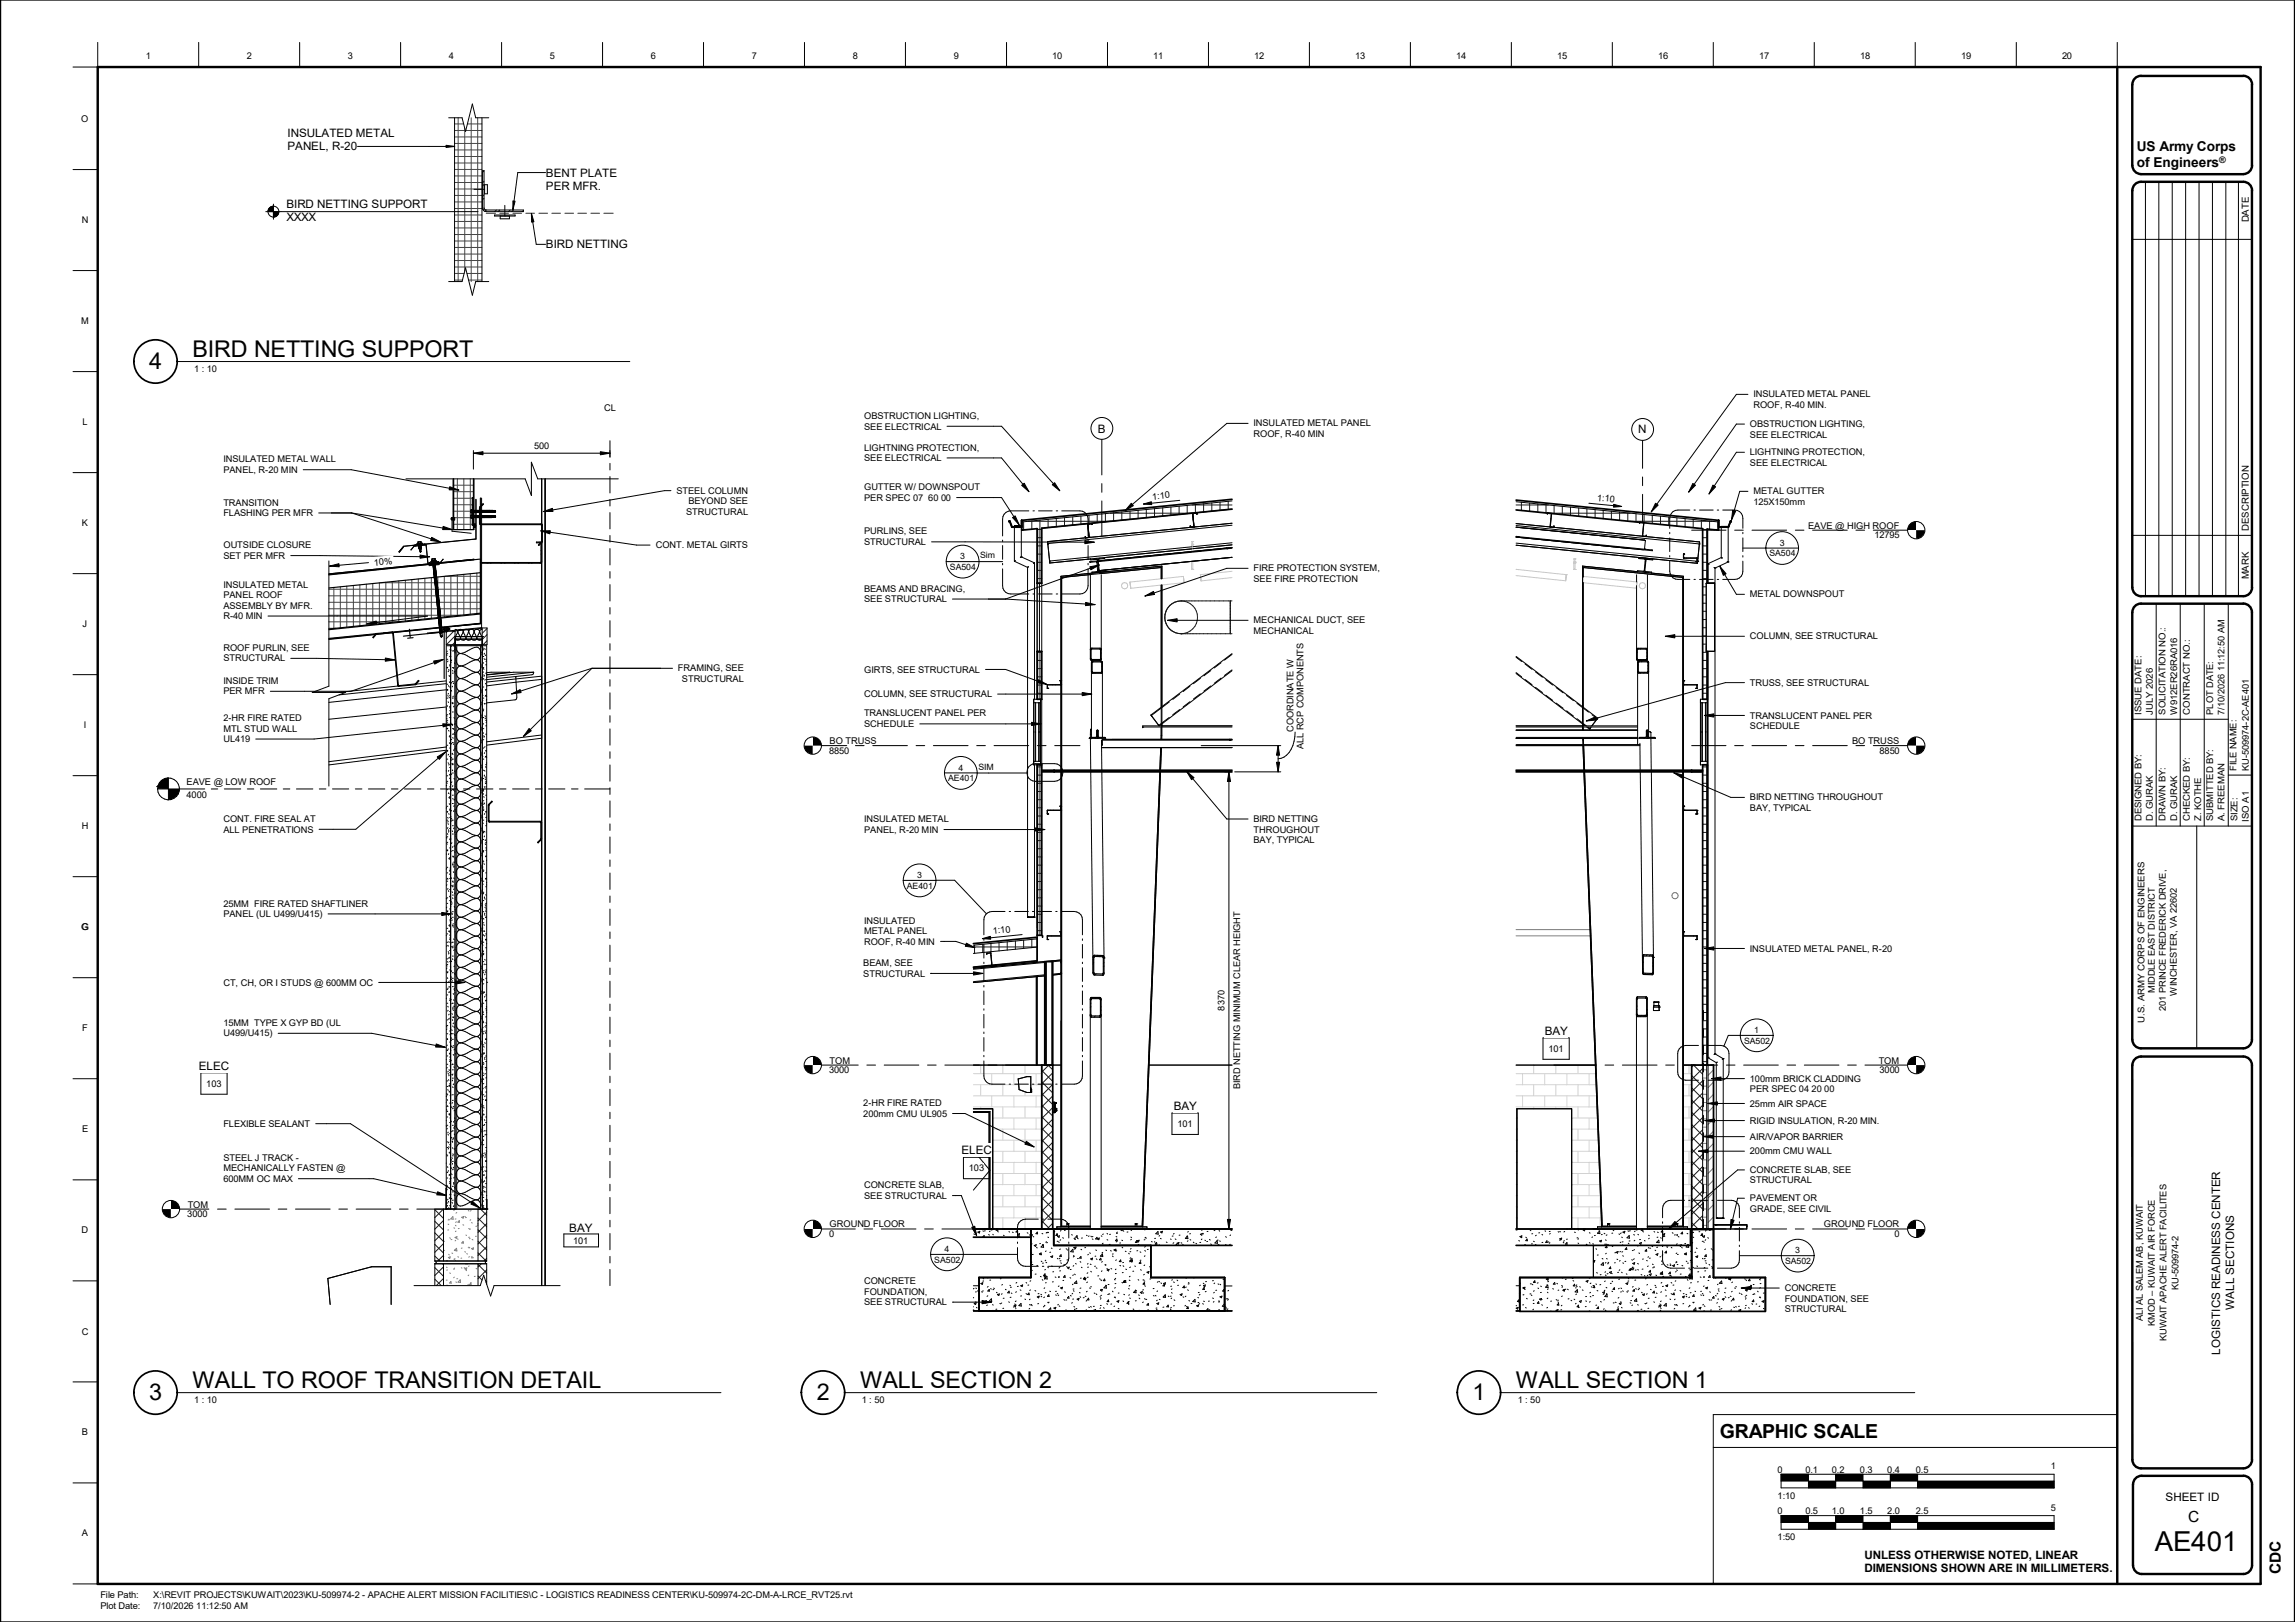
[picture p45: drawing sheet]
<svg xmlns="http://www.w3.org/2000/svg" width="841mm" height="594mm" viewBox="0 0 841 594" stroke-linecap="round" stroke-linejoin="round" font-family="sans-serif">
<defs><g id="words">
<text font-size="10.1" x="789.6" y="567.9">AE401</text>
<g font-size="8.5">
<text x="70.5" y="130.6">BIRD NETTING SUPPORT</text>
<text x="54.7" y="135.1">4</text>
<text x="70.5" y="508.3">WALL TO ROOF TRANSITION DETAIL</text>
<text x="315.2" y="508.3">WALL SECTION 2</text>
<text x="555.5" y="508.3">WALL SECTION 1</text>
<text x="54.7" y="512.8">3</text>
<text x="299.3" y="512.8">2</text>
<text x="539.6" y="512.8">1</text>
</g>
<text font-size="7.1" x="630.3" y="526.7">GRAPHIC SCALE</text>
<g font-size="5.6">
<text x="801.8" y="557.4">C</text>
<text x="835.9" y="576.7" transform="rotate(-90 835.9 576.7)">CDC</text>
</g>
<g font-size="5">
<text x="783.1" y="55.5">US Army Corps</text>
<text x="783.1" y="61.3">of Engineers</text>
</g>
<g font-size="4.3">
<text x="104.9" y="76.2">BIRD NETTING SUPPORT</text>
<text x="104.9" y="81.1">XXXX</text>
<text x="200.1" y="91">BIRD NETTING</text>
<text x="402.3" y="158.4">B</text>
<text x="600.4" y="158.8">N</text>
<text x="566.1" y="379">BAY</text>
<text x="72.9" y="391.8">ELEC</text>
<text x="430.1" y="406.5">BAY</text>
<text x="352.3" y="422.7">ELEC</text>
<text x="208.6" y="451.1">BAY</text>
<text x="818.7" y="479.9" transform="rotate(-90 818.7 479.9)">WALL SECTIONS</text>
<text x="813.6" y="496.1" transform="rotate(-90 813.6 496.1)">LOGISTICS READINESS CENTER</text>
<text x="793.6" y="549.7">SHEET ID</text>
</g>
<g font-size="4.2">
<text x="105.4" y="50.3">INSULATED METAL</text>
<text x="105.4" y="55.1">PANEL, R-20</text>
<text x="200.1" y="64.7">BENT PLATE</text>
<text x="200.1" y="69.5">PER MFR.</text>
<text x="683.2" y="570.8">UNLESS OTHERWISE NOTED, LINEAR</text>
<text x="683.2" y="575.8">DIMENSIONS SHOWN ARE IN MILLIMETERS.</text>
</g>
<g font-size="3.5">
<text x="824.1" y="81.4" transform="rotate(-90 824.1 81.4)">DATE</text>
<text x="824.1" y="194.4" transform="rotate(-90 824.1 194.4)">DESCRIPTION</text>
<text x="824.1" y="212.2" transform="rotate(-90 824.1 212.2)">MARK</text>
</g>
<g font-size="3.4">
<text x="53.5" y="21.5">1</text>
<text x="90.5" y="21.5">2</text>
<text x="127.5" y="21.5">3</text>
<text x="164.5" y="21.5">4</text>
<text x="201.5" y="21.5">5</text>
<text x="238.5" y="21.5">6</text>
<text x="275.5" y="21.5">7</text>
<text x="312.5" y="21.5">8</text>
<text x="349.5" y="21.5">9</text>
<text x="385.6" y="21.5">10</text>
<text x="422.6" y="21.5">11</text>
<text x="459.6" y="21.5">12</text>
<text x="496.6" y="21.5">13</text>
<text x="533.7" y="21.5">14</text>
<text x="570.7" y="21.5">15</text>
<text x="607.7" y="21.5">16</text>
<text x="644.7" y="21.5">17</text>
<text x="681.7" y="21.5">18</text>
<text x="718.6" y="21.5">19</text>
<text x="755.6" y="21.5">20</text>
<text x="29.8" y="44.6">O</text>
<text x="29.9" y="81.6">N</text>
<text x="29.8" y="118.6">M</text>
<text x="71.2" y="136.3">1 : 10</text>
<text x="642.5" y="145.5">INSULATED METAL PANEL</text>
<text x="642.5" y="149.4">ROOF, R-40 MIN.</text>
<text x="30.2" y="155.6">L</text>
<text x="221.4" y="150.5">CL</text>
<text x="316.7" y="153.5">OBSTRUCTION LIGHTING,</text>
<text x="316.7" y="157.3">SEE ELECTRICAL</text>
<text x="459.4" y="156.2">INSULATED METAL PANEL</text>
<text x="459.4" y="160.1">ROOF, R-40 MIN</text>
<text x="641.3" y="156.5">OBSTRUCTION LIGHTING,</text>
<text x="641.3" y="160.3">SEE ELECTRICAL</text>
<text x="195.7" y="164.3">500</text>
<text x="316.7" y="165.1">LIGHTNING PROTECTION,</text>
<text x="641.3" y="166.8">LIGHTNING PROTECTION,</text>
<text x="81.9" y="169.3">INSULATED METAL WALL</text>
<text x="81.9" y="173.2">PANEL, R-20 MIN</text>
<text x="316.7" y="168.9">SEE ELECTRICAL</text>
<text x="641.3" y="170.6">SEE ELECTRICAL</text>
<text x="316.7" y="179.6">GUTTER W/ DOWNSPOUT</text>
<text x="81.9" y="185.2">TRANSITION</text>
<text x="247.9" y="180.8">STEEL COLUMN</text>
<text x="252.3" y="184.7">BEYOND SEE</text>
<text x="316.7" y="183.4">PER SPEC 07 60 00</text>
<text x="422.3" y="183" transform="rotate(-6 422.3 183)">1:10</text>
<text x="585.2" y="183.3" transform="rotate(6 585.2 183.3)">1:10</text>
<text x="642.5" y="181.1">METAL GUTTER</text>
<text x="642.5" y="184.9">125X150mm</text>
<text x="81.9" y="189.1">FLASHING PER MFR</text>
<text x="251.5" y="188.5">STRUCTURAL</text>
<text x="30" y="192.6">K</text>
<text x="316.7" y="195.7">PURLINS, SEE</text>
<text x="662.6" y="193.7">EAVE @ HIGH ROOF</text>
<text x="686.9" y="197.2">12795</text>
<text x="81.9" y="200.8">OUTSIDE CLOSURE</text>
<text x="240.3" y="200.8">CONT. METAL GIRTS</text>
<text x="316.7" y="199.6">STRUCTURAL</text>
<text x="81.9" y="204.6">SET PER MFR</text>
<text x="137.2" y="207.1" transform="rotate(-5 137.2 207.1)">10%</text>
<text x="459.4" y="209.3">FIRE PROTECTION SYSTEM,</text>
<text x="81.9" y="215.3">INSULATED METAL</text>
<text x="459.4" y="213.1">SEE FIRE PROTECTION</text>
<text x="81.9" y="219.1">PANEL ROOF</text>
<text x="316.7" y="216.7">BEAMS AND BRACING,</text>
<text x="316.7" y="220.6">SEE STRUCTURAL</text>
<text x="641.3" y="218.8">METAL DOWNSPOUT</text>
<text x="81.9" y="223">ASSEMBLY BY MFR.</text>
<text x="81.9" y="226.8">R-40 MIN</text>
<text x="30.3" y="229.6">J</text>
<text x="459.4" y="228.3">MECHANICAL DUCT, SEE</text>
<text x="459.4" y="232.2">MECHANICAL</text>
<text x="81.9" y="238.4">ROOF PURLIN, SEE</text>
<text x="641.3" y="234.2">COLUMN, SEE STRUCTURAL</text>
<text x="81.9" y="242.3">STRUCTURAL</text>
<text x="248.5" y="245.9">FRAMING, SEE</text>
<text x="81.9" y="250.5">INSIDE TRIM</text>
<text x="249.9" y="249.8">STRUCTURAL</text>
<text x="316.7" y="246.3">GIRTS, SEE STRUCTURAL</text>
<text x="641.3" y="251.2">TRUSS, SEE STRUCTURAL</text>
<text x="81.9" y="254.3">PER MFR</text>
<text x="316.7" y="255.4">COLUMN, SEE STRUCTURAL</text>
<text x="316.7" y="262.4">TRANSLUCENT PANEL PER</text>
<text x="641.3" y="263.2">TRANSLUCENT PANEL PER</text>
<text x="784.8" y="261.7" transform="rotate(-90 784.8 261.7)">ISSUE DATE:</text>
<text x="788.9" y="261.7" transform="rotate(-90 788.9 261.7)">JULY 2026</text>
<text x="793.6" y="261.7" transform="rotate(-90 793.6 261.7)">SOLICITATION NO.:</text>
<text x="797.8" y="261.7" transform="rotate(-90 797.8 261.7)">W912ER26RA016</text>
<text x="802.4" y="261.7" transform="rotate(-90 802.4 261.7)">CONTRACT NO.:</text>
<text x="811.1" y="261.7" transform="rotate(-90 811.1 261.7)">PLOT DATE:</text>
<text x="815.2" y="261.7" transform="rotate(-90 815.2 261.7)">7/10/2026 11:12:50 AM</text>
<text x="30.7" y="266.6">I</text>
<text x="81.9" y="264.2">2-HR FIRE RATED</text>
<text x="81.9" y="268">MTL STUD WALL</text>
<text x="316.7" y="266.3">SCHEDULE</text>
<text x="474" y="268.1" transform="rotate(-90 474 268.1)">COORDINATE W</text>
<text x="641.3" y="267">SCHEDULE</text>
<text x="81.9" y="271.8">UL419</text>
<text x="304" y="272.6">BO TRUSS</text>
<text x="477.7" y="274.2" transform="rotate(-90 477.7 274.2)">ALL RCP COMPONENTS</text>
<text x="678.7" y="272.6">BO TRUSS</text>
<text x="303.8" y="276.1">8850</text>
<text x="688.8" y="276.1">8850</text>
<text x="68.4" y="287.4">EAVE @ LOW ROOF</text>
<text x="819.6" y="282.3" transform="rotate(-90 819.6 282.3)">FILE NAME:</text>
<text x="824.1" y="282.3" transform="rotate(-90 824.1 282.3)">KU-509974-2C-AE401</text>
<text x="68.4" y="292.4">4000</text>
<text x="641.3" y="293.2">BIRD NETTING THROUGHOUT</text>
<text x="641.3" y="297">BAY, TYPICAL</text>
<text x="29.9" y="303.6">H</text>
<text x="81.9" y="304.9">ALL PENETRATIONS</text>
<text x="81.9" y="301.1">CONT. FIRE SEAL AT</text>
<text x="316.7" y="301.1">INSULATED METAL</text>
<text x="316.7" y="305">PANEL, R-20 MIN</text>
<text x="459.4" y="301.1">BIRD NETTING</text>
<text x="459.4" y="305">THROUGHOUT</text>
<text x="784.8" y="300.8" transform="rotate(-90 784.8 300.8)">DESIGNED BY:</text>
<text x="788.9" y="300.8" transform="rotate(-90 788.9 300.8)">D. GURAK</text>
<text x="793.6" y="300.8" transform="rotate(-90 793.6 300.8)">DRAWN BY:</text>
<text x="797.8" y="300.8" transform="rotate(-90 797.8 300.8)">D. GURAK</text>
<text x="802.4" y="300.8" transform="rotate(-90 802.4 300.8)">CHECKED BY:</text>
<text x="806.6" y="300.8" transform="rotate(-90 806.6 300.8)">Z. KOTHE</text>
<text x="811.1" y="300.8" transform="rotate(-90 811.1 300.8)">SUBMITTED BY:</text>
<text x="815.2" y="300.8" transform="rotate(-90 815.2 300.8)">A. FREEMAN</text>
<text x="820" y="300.8" transform="rotate(-90 820 300.8)">SIZE:</text>
<text x="824.1" y="300.9" transform="rotate(-90 824.1 300.9)">ISO A1</text>
<text x="459.4" y="308.8">BAY, TYPICAL</text>
<text x="81.9" y="332.1">25MM FIRE RATED SHAFTLINER</text>
<text x="81.9" y="335.9">PANEL (UL U499/U415)</text>
<text x="29.8" y="340.6">G</text>
<text x="316.7" y="338.3">INSULATED</text>
<text x="316.7" y="342.1">METAL PANEL</text>
<text x="316.7" y="345.9">ROOF, R-40 MIN</text>
<text x="363.9" y="342.1" transform="rotate(-6 363.9 342.1)">1:10</text>
<text x="316.4" y="353.8">BEAM, SEE</text>
<text x="641.3" y="348.5">INSULATED METAL PANEL, R-20</text>
<text x="316.4" y="357.7">STRUCTURAL</text>
<text x="81.9" y="361">CT, CH, OR I STUDS @ 600MM OC</text>
<text x="789.7" y="363.8" transform="rotate(-90 789.7 363.8)">MIDDLE EAST DISTRICT</text>
<text x="797.7" y="364.6" transform="rotate(-90 797.7 364.6)">WINCHESTER, VA 22602</text>
<text x="448.7" y="370.1" transform="rotate(-90 448.7 370.1)">8370</text>
<text x="793.7" y="370.2" transform="rotate(-90 793.7 370.2)">201 PRINCE FREDERICK DRIVE,</text>
<text x="30.1" y="377.6">F</text>
<text x="81.9" y="375.8">15MM TYPE X GYP BD (UL</text>
<text x="785.8" y="374.5" transform="rotate(-90 785.8 374.5)">U.S. ARMY CORPS OF ENGINEERS</text>
<text x="81.9" y="379.6">U499/U415)</text>
<text x="304" y="389.6">TOM</text>
<text x="567.4" y="385.2">101</text>
<text x="688.5" y="389.6">TOM</text>
<text x="303.8" y="393.1">3000</text>
<text x="688.8" y="393.1">3000</text>
<text x="75.6" y="398">103</text>
<text x="454.5" y="398.9" transform="rotate(-90 454.5 398.9)">BIRD NETTING MINIMUM CLEAR HEIGHT</text>
<text x="641.3" y="396.2">100mm BRICK CLADDING</text>
<text x="641.3" y="400.1">PER SPEC 04 20 00</text>
<text x="316.4" y="405.1">2-HR FIRE RATED</text>
<text x="641.3" y="405.3">25mm AIR SPACE</text>
<text x="81.9" y="412.7">FLEXIBLE SEALANT</text>
<text x="316.4" y="409">200mm CMU UL905</text>
<text x="431.5" y="412.7">101</text>
<text x="641.3" y="411.6">RIGID INSULATION, R-20 MIN.</text>
<text x="30.1" y="414.7">E</text>
<text x="641.3" y="417.4">AIR/VAPOR BARRIER</text>
<text x="81.9" y="425.2">STEEL J TRACK -</text>
<text x="641.3" y="422.8">200mm CMU WALL</text>
<text x="81.9" y="429">MECHANICALLY FASTEN @</text>
<text x="355" y="428.9">103</text>
<text x="641.3" y="429.6">CONCRETE SLAB, SEE</text>
<text x="81.9" y="432.9">600MM OC MAX</text>
<text x="316.7" y="435.2">CONCRETE SLAB,</text>
<text x="641.3" y="433.5">STRUCTURAL</text>
<text x="68.8" y="442.3">TOM</text>
<text x="316.7" y="439.1">SEE STRUCTURAL</text>
<text x="641.3" y="440">PAVEMENT OR</text>
<text x="641.3" y="443.9">GRADE, SEE CIVIL</text>
<text x="68.6" y="445.9">3000</text>
<text x="304" y="449.6">GROUND FLOOR</text>
<text x="668.4" y="449.6">GROUND FLOOR</text>
<text x="29.9" y="451.7">D</text>
<text x="210" y="455.5">101</text>
<text x="303.8" y="453.2">0</text>
<text x="694.3" y="453.2">0</text>
<text x="316.7" y="470.4">CONCRETE</text>
<text x="654" y="472.9">CONCRETE</text>
<text x="798.3" y="472.5" transform="rotate(-90 798.3 472.5)">KU-509974-2</text>
<text x="316.7" y="474.3">FOUNDATION,</text>
<text x="316.7" y="478.1">SEE STRUCTURAL</text>
<text x="654" y="476.8">FOUNDATION, SEE</text>
<text x="654" y="480.6">STRUCTURAL</text>
<text x="785.2" y="483.9" transform="rotate(-90 785.2 483.9)">ALI AL SALEM AB, KUWAIT</text>
<text x="789.7" y="485.6" transform="rotate(-90 789.7 485.6)">KMOD – KUWAIT AIR FORCE</text>
<text x="29.9" y="488.8">C</text>
<text x="794" y="491.3" transform="rotate(-90 794 491.3)">KUWAIT APACHE ALERT FACILITES</text>
<text x="71.2" y="514">1 : 10</text>
<text x="315.8" y="514">1 : 50</text>
<text x="556.2" y="514">1 : 50</text>
<text x="30" y="525.7">B</text>
<text x="651.4" y="539.5">0</text>
<text x="661.6" y="539.5">0.1</text>
<text x="671.3" y="539.5">0.2</text>
<text x="681.6" y="539.5">0.3</text>
<text x="691.6" y="539.5">0.4</text>
<text x="702.1" y="539.5">0.5</text>
<text x="751.6" y="538.1">1</text>
<text x="651.4" y="549">1:10</text>
<text x="651.4" y="554.7">0</text>
<text x="661.6" y="554.7">0.5</text>
<text x="671.3" y="554.7">1.0</text>
<text x="681.6" y="554.7">1.5</text>
<text x="691.6" y="554.7">2.0</text>
<text x="702.1" y="554.7">2.5</text>
<text x="751.6" y="553.3">5</text>
<text x="30" y="562.7">A</text>
<text x="651.4" y="564.2">1:50</text>
<text x="36.8" y="585.4">File Path:</text>
<text x="56.1" y="585.4">X:\REVIT PROJECTS\KUWAIT\2023\KU-509974-2 - APACHE ALERT MISSION FACILITIES\C - LOGISTICS READINESS CENTER\KU-509974-2C-DM-A-LRCE_RVT25.rvt</text>
<text x="36.8" y="589.5">Plot Date:</text>
<text x="56.1" y="589.5">7/10/2026 11:12:50 AM</text>
</g>
<text font-size="3.3" x="813.3" y="59.8">®</text>
<g font-size="3.2">
<text x="648.4" y="203.8">SA504</text>
<text x="652.2" y="199.9">3</text>
<text x="348.1" y="208.7">SA504</text>
<text x="351.8" y="204.9">3</text>
<text x="359.2" y="204.6">Sim</text>
<text x="358.6" y="281.9">SIM</text>
<text x="347.5" y="286.1">AE401</text>
<text x="351.2" y="282.3">4</text>
<text x="336.1" y="321.6">3</text>
<text x="332.3" y="325.5">AE401</text>
<text x="639.1" y="382.2">SA502</text>
<text x="642.8" y="378.4">1</text>
<text x="346.1" y="458.6">4</text>
<text x="657.9" y="459.1">3</text>
<text x="342.4" y="462.4">SA502</text>
<text x="654.1" y="462.9">SA502</text>
</g>
</g></defs>
<g fill="none" stroke="#191919" stroke-width=".37">
<path d="M555.6 185h11.8M555.7 196.5l-.1 .1M556.6 196.8h.1M557.5 183.9v3.1M560.5 184.3v3M563.5 184.6v3M566.5 184.9v3M567.2 188h30.2M568.4 190l-.1 .1M568.5 188.6v.1M569.1 193.1h.1M569.5 192.7l-.1 .1"/>
<path d="M569.5 185.2v3M572.5 185.5v3M575.5 185.8v3M578.5 186.1v3M581.5 186.4v3M584.5 186.6v3.1M587.5 186.9v3.1M590.5 187.2v3.1M593.5 187.5v3.1M596.5 187.9v3M597.2 190.9h30.1M599.5 188.2v3"/>
<path d="M600.9 191.5h-.1M601.1 191.3h-.1M602 195.4v.1M602.2 191.4h-.1M602.2 196.4h.1M602.5 188.5v3M605.5 188.8v3M608.5 189.1v3M611.5 189.4v3M614.5 189.7v3M617.5 189.9v3.1M620.5 190.2v3.1"/>
<path d="M623.5 190.5v3.1M624 193.9h1.5M624 196.9h1.5M624 199.9h1.5M626.5 190.8v3.1M627.2 193.9h2.6M629.5 191.1v3.1M603 204.4l-.3 .4M603.1 205.6l-.2 .2M603.2 209.3l-.4 .4M604.1 204.6l-.3 .3M604.3 209.5l-.3 .3"/>
<path d="M618.2 204.4h-.1M619.4 204.4h-.1M621.9 205.7l-.1 .1M624 202.9h1.5M624 206h1.5M624 208.9h1.5M624 211.9h1.5M624 214.9h1.3M624 217.9h1.3M600 238.9l-.3 .2M600.2 237.5l-.5 .4M601.4 237.4l-.3 .3"/>
<path d="M603.7 238.9l-.2 .3M624 220.9h1.3M624 223.9h1.3M624 226.9h1.3M624 229.9h1.3M624 232.9h1.3M624 235.9h1.3M624 238.9h1.5M600.4 243.5l-.3 .3M600.5 242.1l-.3 .4M601.1 241.6l-.3 .3M601.4 246.3l-.2 .2"/>
<path d="M601.8 242.1l-.3 .3M602.3 241.6l-.3 .3M602.7 246.3l-.3 .2M603.7 240.2l-.2 .2M604.1 243.6l-.2 .2M604.1 244.8l-.2 .2M617.1 250.8h-.1M618.3 250.8h-.1M621.9 250.9v.1M624 241.9h1.5M624 244.9h1.5M624 247.9h1.5"/>
<path d="M624 250.9h1.5M624 253.9h1.5M602.7 270.1l-.3 .3M603.9 268.9l-.6 .6M604.1 270l-.4 .4M617 296.1l-.1 .1M617.6 296.8h-.1M621.4 296.8h-.1M621.9 297.4h.1M624 280.9h1.5M624 283.9h1.5M624 286.9h1.5"/>
<path d="M624 289.9h1.5M624 292.9h1.5M624 295.9h1.5M624 298.9h1.5M624 301.9h1.5M624 304.9h1.5M624 307.9h1.5M624 310.9h1.5M624 313.9h1.5M624 316.9h1.5M624 319.9h1.5M624 322.9h1.5"/>
<path d="M624 325.9h1.5M624 328.8h1.5M624 331.9h1.5M624 334.9h1.5M624 337.9h1.5M602.2 356.2l-.2 .2M602.2 351.2l-.3 .2M602.2 352.4l-.3 .2M603.1 356.5l-.4 .4M603.6 349.7l-.4 .4M604.8 349.7l-.4 .5M605.9 352.4l-.2 .3"/>
<path d="M605.9 353.7l-.2 .2M617 341.4h-.1M617 342.6h-.1M617.1 341.2v.1M620.6 342.8h.1M621.8 342.8h.1M624 340.9h1.5M624 343.9h1.5M624 346.8h1.5M624 349.8h1.5M624 352.8h1.5M624 355.9h1.5"/>
<path d="M624 358.9h1.5M599.9 368.5l-.2 .2M599.9 369.7l-.2 .3M601.6 371.9l-.5 .5M602.8 371.9l-.5 .5M603.3 365.1l-.4 .4M603.7 369.8l-.3 .2M603.7 366l-.3 .2M603.7 371l-.3 .2M624 361.9h1.5M624 364.8h1.5M624 367.8h1.5"/>
<path d="M624 370.8h1.5M624 373.8h1.5M624 376.9h1.5M624 379.8h1.5M619.9 398.4l4.1 4M619.9 394l4.1 3.9M620.6 390.1l3.4 3.3M620.7 390.1l-.8 .8M624 391.4l-4.1 4M624 395.9l-4.1 3.9M624 382.8h1.5M624 385.8h1.5"/>
<path d="M624 388.8h1.5M619.9 416.4l4.1 4M619.9 411.9l4.1 4M619.9 407.4l4.1 4M619.9 402.9l4.1 4M624 400.3l-4.1 4M624 404.8l-4.1 4M624 409.3l-4.1 4M624 413.8l-4.1 4M624 418.3l-4.1 4M619.9 438.8l4.1 4M619.9 434.3l4.1 4.1"/>
<path d="M619.9 429.9l4.1 4M619.9 425.4l4.1 4M619.9 420.9l4.1 4M624 422.8l-4.1 4M624 427.3l-4.1 4M624 431.8l-4.1 4M624 436.2l-4.1 4.1M619.9 447.8l2.4 2.3M619.9 443.3l4.1 4M624 440.8l-4.1 4M624 445.3l-4.1 3.9M624 449.7l-.5 .4"/>
</g>
<g fill="none" stroke="#858585" stroke-width=".37">
<path d="M624 391.8h1.4M624 394.8h1.4M624 397.8h1.4M624 400.8h1.4M624 403.8h1.4M624 406.8h1.4M624 409.8h1.4M624 412.8h1.4M624 415.8h1.4M624 418.8h1.4M624 421.8h1.4M624 424.8h1.4"/>
<path d="M624 427.8h1.4M624 430.8h1.4M624 433.8h1.4M624 436.8h1.4M624 439.8h1.4M624 442.8h1.4M624 445.8h1.4M624 448.8h1.4"/>
</g>
<g fill="none" stroke="#787878" stroke-width=".37">
<path d="M627.9 391.8l-2 2.1M627.9 396.3l-2 2.1M627.9 400.8l-2 2M627.9 405.3l-2 2M627.9 409.8l-2 2M627.9 414.3l-2 2M627.9 418.8l-2 2M627.9 423.3l-2 2M627.9 427.8l-2 2M627.9 432.3l-2 2M627.9 436.8l-2 1.9M627.9 441.2l-2 2"/>
<path d="M627.9 445.7l-2 2"/>
</g>
<g fill="none" stroke="#000" stroke-width=".37">
<path d="M555.6 183.8l74.2 7.4M555.6 199.7l66.4 6.6 .1-.7M555.6 198.9l66.5 6.7M555.6 192.5l67.2 6.7M555.6 193.1l47.1 4.7 .3 .3-.3 2.8M555.6 196.7l49.9 4.9M556.3 196.6l49.1 4.8M568.1 193l-12.5-1.2 67.3 6.7-.1 .7M622.8 199.2h.1M622.8 199.3l-.7 6.3M625.7 193.8h-.2v19.8M630.8 192.8h.1"/>
<path d="M630.8 192.8v11.4M630.8 192.8h2.5v13M630.9 192.8h.1M633.3 192.8h.1M580.2 211.3v-3.4l36.5 3.6v70.6M580.2 213.4v54M599.7 210.5v2.6M599.7 214.5v23.5M600 209.4l-20.1-2.1v60.1M602.7 201l.3 .2M602.7 200.9v.1M603.7 210.5v27.5"/>
<path d="M605.2 209.9l11.7 1.2v71M605.4 201.4v.1M605.4 201.5h.1M605.5 201.5v.1M622.1 205.6h.1M625.3 213.6h3v25h-3zM625.9 206.5v7.1M625.9 206.5l.4 .2M628.1 207.8l.4 .3M628.5 208.1h.1M628.5 208.1v177.9M630.8 204.2h.1"/>
<path d="M630.8 204.2l-4.9 2.3M630.8 204.2l.3 .3M632.9 205.6l.4 .2M633.3 205.8h.1M633.3 205.8l-4.8 2.3M625.5 238.6v17.5M625.9 238.6v148.8M555.6 240.7l2 1.6M555.6 246.3l2 1.6M555.6 240.4l24.3 18.4M555.6 246.7l24.3 18.4M558.9 243.2l2.5 2"/>
<path d="M558.9 248.9l2.5 1.9M562.7 246.1l2.5 1.9M562.7 251.8l2.5 1.9M566.5 249l2.5 1.9M566.5 254.6l2.5 1.9M570.3 251.8l2.5 1.9M570.3 257.5l2.5 1.9M574.1 254.7l2.5 1.9M577.9 257.6l2 1.6M580.2 259.3l1.9 1.5M580.2 259l5.3 4.1M600.1 246v24.3"/>
<path d="M604.1 246v24.1M623.1 256.1h2.6v24h-2.6zM623.1 257.4h2.6M623.7 257.4v21.4M623.9 257.4v21.4M625 257.4v21.4M625.1 257.4v21.4M555.6 272.7h24.5M555.6 266.3h24.3M555.6 265.9h24.3M555.6 273.1h24.5M555.6 267.4h44.5"/>
<path d="M555.6 270.1h44.5M555.6 270.4h44.6M574.1 260.4l2.5 1.9M577.9 263.2l2 1.6M580 270.4l.4 11.7M580.2 266.3h19.9M580.2 265.9h19.9M580.2 265l1.1 .9M580.2 265.3l.7 .6M580.3 272.7h20.7M580.3 272.4l-.1-2 .5 11.7M580.3 273.1h20.7"/>
<path d="M581.4 266.3l1.1 .7M581.9 266.3l.7 .5M582.5 267h.1M582.5 266.9v.1M582.7 266.7l-.1 .1M582.7 266.7h.1M582.8 266.7l-.3 .3M583.1 266.3l-.3 .4M583.4 261.8l1.9 1.5M585.3 263.3h.1M585.4 263.2l-.1 .1M585.5 263.1l-2.1 2.8"/>
<path d="M585.5 263.1h.1M600.1 270.4l.1 2.3M601 272.2v9.9M604.1 270.4v.1M604.1 268l.9 .3v1.8M605 270.4l.1 11.7M623.1 278.8h2.6M623.7 268.1h.2M625 268.1h.1M580.4 282.7l6.6 166.7M580.7 282.7l6.5 166.4h12.5M601.1 282.7l.8 73.3"/>
<path d="M605.2 282.7l.7 67.9M616.7 282.7v166.4h-13M616.9 282.7v166.7M625.5 280.1l-.1 170M599.7 371.4v78.7M603.7 371.4v78.7M605.9 368.9v1.2h2.1v-1.2M605.9 368.9h2.1M606.1 367h.1M606.1 368.3h.1M606.1 367v1.3M606.1 368.3l-.2 .6"/>
<path d="M606.1 367h1.7M606.1 368.3h1.7M607.8 367h.1M607.8 368.3h.1M607.8 367v1.3M607.8 368.3l.2 .6M608 368.9h.1M624.2 370.1v3.5M624.2 376.8v3.1M555.6 390.1h29M616.9 390.1h4.2M624 390.1v60"/>
<path d="M624.2 383.1v3.2M624.2 389.5v3.1M624.2 395.8v3.2M625.9 390.1v60M625.9 387.4l3 1.8M626.3 387.2l-.4 .2M627.1 390.1h.8v60h12.2v-1.5h-12.2M628.4 386l-.3 .2M628.5 386h.1M628.5 386l3 1.8M628.9 389.2v57h2.6M628.9 389.2h.1"/>
<path d="M629 389.2h.1M629.3 389l-.3 .2M631.4 387.8l-.3 .2M631.4 387.8h.1M631.5 387.8h.1M631.5 387.8v58.4M631.5 387.8h-.1M624.2 402.2v3.1M624.2 408.5v3.2M624.2 414.9v3.1M624.2 421.2v3.2M624.2 427.6v3.1"/>
<path d="M624.2 433.9v3.2M555.6 450.5h.1M555.6 450.1h64.3v17.8h-36v-11.8M555.9 450.1v-44h20v44M556.6 454.4l.3 .1M557 452.9l.7-.3-.2 .7zM557.7 453.1l-.2 .2M559 455.9h-.3M559.1 453.1l.3 .2M559.6 453.8l.1 .6h-.6zM560.7 450.6l.3 .2M561.6 455.5l-.4 .1"/>
<path d="M561.7 451.9h-.4M562 454.6l.3 .2M562.9 455.8l-.3 .2M563 452.4l-.3 .2M564.2 451.5l-.3 .1M565.1 452.1l.2 .2M565.4 455l-.3 .1M566.2 450.8l.2 .2M566.9 454.4l.1 .7-.6-.1zM567.4 454.8l.3 .2M568 455.2l-.3 .2M568.1 451l-.4 .1"/>
<path d="M568.1 451.8l-.2 .2M571 451.1l.2 .2M571.6 453.7l.7-.2-.2 .6zM571.6 451l.2 .2M571.8 454.2h-.3M572.9 455l.2 .3M573.3 454.4l-.3 .2M573.4 451l-.3 .2M574.2 455.1l.1 .6h-.6zM574.4 453.9h-.4M574.5 450.2h-.3M575.4 450.1h.1"/>
<path d="M577 450.1l.2 .2M577 451.3l.3 .1M578.2 453.3l-.3 .1M578.3 455.3l.2 .2M578.5 453.7l-.3 .2M578.6 450.3l-.2 .2M580.1 450.5l.8-.3-.3 .6zM580.3 450.1l.3 .2M581.2 456.1l.3-.4v.4M582.4 451.5l.3 .2M582.4 455.1l.3 .2M583.6 453.1l-.2 .1"/>
<path d="M583.7 455.5l.2 .2M584.5 456.2h-.3M584.6 452.5h-.3M584.8 457.4l.3 .2M585.7 459.7h-.4M585.7 450.3l.3 .2M586.2 450.8l.1 1-.9-.1zM586.2 454.5l.7-.2-.2 .6zM587.2 452.2h-.4M587.8 451.7l.3 .2M588.3 455.7h-.3M588.3 454.1l.3 .2"/>
<path d="M588.6 459l-.2 .2M588.8 456.4l.1 .6-.6-.1zM588.8 455.7l-.3 .1M588.9 452.3l-.3 .2M589.1 448.3h.1M589.1 455.8l.3 .1M589.1 448.3v.8M589.1 448.3h.6M589.7 448.3h.1M589.7 448.3v.8M590.8 456.4l.2 .2M591 451.7h-.3"/>
<path d="M591.1 450.6l.3 .2M592.1 458.8l-.3 .1M592.2 458.6l.8-.2-.2 .6zM593.3 452l.3 .1M593.9 458.3l-.3 .2M594 455l-.3 .1M594.1 451.6l-.2 .2M594.3 453.1l.2 .2M594.5 456l.3 .1M594.7 458.5l-.4 .1M594.7 459.9l.2 .2M594.7 451.3l.8-.3-.3 .6z"/>
<path d="M594.8 454.8l-.4 .1M596.1 457l.1 .6h-.7zM596.2 453.3l.8-.8 .1 1zM596.6 450.8l.3 .2M596.7 455.3l.2 .2M597.3 454.5h-.3M597.5 450.8h-.4M598.5 458h-.3M598.7 452.2l.3 .2M599 457.7l-.3 .2M599.1 454.3l-.3 .2M599.2 450.9l-.2 .2"/>
<path d="M599.7 449.4h-14.3v.7M599.9 456.2l.3 .2M600 450.5h-.3M600.2 452.1l.3 .2M600.6 458.9l.2 .2M600.8 455.4l.7-.3-.2 .6zM601.2 454h-.4M601.8 450.1l-.4 .5h.7l-.2-.5M602 451l.3 .2M602.6 454.3l.3 .2M603.3 457.6l.2 .7-.6-.1zM603.7 449.4h14.7v.7"/>
<path d="M604.1 452.4l.3 .2M604.3 456.9l-.3 .2M604.4 453.5l-.3 .2M604.5 450.1l-.2 .2M604.9 457.2h-.3M605.4 456.4l.3 .2M606.1 451.1l.3 .2M606.5 457.9l.3 .2M606.8 459.4l.8-.2-.2 .6zM607.1 455l.8-.8 .1 1zM607.4 451.3l.3 .1M607.4 456.8l-.3 .1"/>
<path d="M607.6 453.1l-.4 .1M608.5 453.3l.3 .2M609.2 450.6l.1 .7-.5-.1zM609.3 459.6l-.2 .2M609.3 452.1l.8-.3-.2 .6zM609.5 456.2l-.3 .2M609.6 452.6l.2 .2M609.6 452.8l-.3 .2M610.1 452.8h-.3M610.6 458.3l.1 .6h-.5zM610.8 456.6l.3 .3M611.3 456.3l-.3 .1"/>
<path d="M612.1 450.1l.2 .2M612.4 456.9l.3 .2M612.8 451.5l.3 .2M614 452.3h-.4M614.1 448.3h.1M614.1 448.3h.6M614.1 448.3v.8M614.5 452.3l.2 .2M614.5 458.9l-.3 .2M614.6 455.5l-.3 .3M614.7 448.3h.1M614.7 452.2l-.2 .2"/>
<path d="M614.7 448.3v.8M615 452.9l.3 .2M615 459.4l-.3 .1M615.4 456.2l.7-.3-.2 .6zM616.2 456.9l.3 .2M616.5 451.3l.1 .6h-.6zM617.6 459.1l-.3 .1M617.7 455.5h-.3M617.9 458.9l.1 .7-.6-.1zM618.2 451.7l.3 .2M618.4 455.8l.2 .3M618.7 455.9l.1 1-.9-.2z"/>
<path d="M619.8 458.2l-.3 .2M619.9 454.8l-.3 .2M619.9 455.2h.1M620 451.4l-.2 .2M620.3 455.1l-.4 .1M620.4 451.4l-.3 .1M620.4 453.1l.3 .2M620.4 451.3l.2 .2M621.4 458.6l-.3 .1M621.7 457.1l.2 .2M622.9 451.1h-.3M623.7 452l.3 .1"/>
<path d="M623.8 451.9l.1 .6h-.6zM624 452.9l.7-.3-.2 .6zM624.1 454.6l-.3 .1M624.2 440.3v3.1M624.2 446.6v3.5M624.3 454.8l.2 .2M625 457.5l-.3 .2M625.1 454.1l-.3 .2M625.2 459.6l.1 .6-.6-.1zM625.2 450.7l-.2 .2M625.8 453.3l.3 .2M626.4 450.3l.2 .2"/>
<path d="M626.8 450.6h-.4M627.1 457.4l.3 .1M627.8 457.8h-.3M628.5 448.6h.1M629 446.2h.1M631.4 446.2h.1M631.5 446.2h.1M555.6 478.2h.2M555.6 470.9h1.3v9.2h-1.3M555.6 479.1l.7-.3-.2 .7zM556.6 476.1l.1 .7-.7-.1zM556.9 476.8l-.3 .2"/>
<path d="M557 473.5l-.2 .2M557.1 470.1l-.2 .1M558.1 471.8l.7-.3-.2 .6zM558.2 471.5l.2 .2M558.3 477.9h-.3M558.5 474.2l-.4 .1M558.7 472.1l.2 .2M559.1 478.9l.2 .2M559.4 475.5l.3 .2M561 473.9h-.3M561.1 470.2h-.3M561.1 474.3l.3 .2"/>
<path d="M561.4 470.4l.3 .2M562 479.5l-.3 .2M562.1 476.1l-.3 .2M562.2 477.4h-.4M562.2 472.7l-.2 .2M562.4 469.3l-.3 .3M562.4 469.1l.2 .6h-.7zM563.6 471.8l.2 .1M563.7 469.9h-.4M563.8 476.8l.2 .6-.6-.1zM564.2 475.8l.7-.2-.2 .6zM564.6 471l.3 .3"/>
<path d="M564.9 473.4h-.4M564.9 475.8l.2 .2M565 477.9l.2 .2M566.4 471.5l.8-.8 .1 .9zM566.6 468.5l.8-.3-.3 .6zM566.8 470.6l.3 .2M567.1 473.3l.2 .2M567.1 478.8l-.3 .2M567.2 475.4l-.2 .3M567.4 472.1l-.3 .2M567.5 468.7l-.3 .2M567.5 469.4h-.3"/>
<path d="M568.6 476.5l-.4 .1M569 472l.3 .1M569.7 469.7l.1 .7-.6-.1zM570.2 479.9l.7-.3-.2 .7zM570.3 476l.2 .2M570.5 470l.3 .2M570.9 476.8l.3 .3M571.1 477.4l.1 .6-.5-.1zM571.1 476.2h-.3M571.2 472.5l-.3 .1M572.3 470.8l.3 .2M572.3 479.7l-.3 .1"/>
<path d="M572.4 478.1l-.3 .2M572.5 474.7l-.2 .2M572.6 471.3l-.2 .2M572.7 472.6l.7-.3-.2 .6zM572.8 468l-.3 .1M573 472.3l.2 .2M573.8 472.2h-.3M574 468.5l-.4 .1M574.4 472.2l.3 .2M575 475.7h-.4M575.7 476.2l.3 .2M576.5 469l.2 .2"/>
<path d="M576.5 468.2h-.3M576.8 475.8l.3 .2M577 470.4l.1 .6h-.6zM577.6 477.4l-.3 .2M577.6 471.7h-.3M577.7 474l-.2 .2M577.7 471.1l.3 .2M577.8 470.6l-.2 .2M578 472.4l.1 .9-.9-.1zM578.4 478l.1 .7-.6-.1zM578.7 478.9h-.3M578.8 476.6l.7-.2-.2 .6z"/>
<path d="M578.9 471.3l.2 .2M579.8 472.4l.3 .2M581.1 476.5l.3 .1M581.2 469.3l.8-.3-.3 .6zM581.3 478.5l-.4 .1M581.4 474.9h-.3M582.4 468l.2 .2M582.8 476.7l-.3 .2M582.8 474.8l.2 .2M582.9 473.3l-.3 .2M583 469.9l-.3 .3M583.1 471.3l.3 .2"/>
<path d="M583.9 461.9l.6-.3-.3 .6-.3-.2M583.9 462.1l.2 .1M583.9 474.5l-.3 .1M584.1 470.8l-.4 .1M584.3 471l.1 .6h-.6zM584.8 470.2l.2 .3M585.1 466.1l.3 .2M585.1 478l-.3 .1M585.3 472.7l.3 .1M585.7 478.7l.1 .6h-.6zM586.5 476.7l.3 .2M586.6 470.5l-.3 .1"/>
<path d="M586.7 466.9h-.3M587.1 460.9l.3 .2M587.3 473.4l.7-.3-.2 .6zM587.5 462.4l.1 1-.9-.1zM587.8 474h-.3M587.9 479.3l-.3 .3M588 476l-.2 .2M588.1 472.6l-.2 .2M588.3 469.2l-.3 .2M588.3 479.8l.2 .3M588.3 467l.3 .2M588.4 465.8l-.3 .2"/>
<path d="M588.5 462.4l-.2 .2M588.6 471.5l.3 .2M588.7 473.8l.2 .2M588.7 460.9l.3 .2M588.9 474l.1 1-.9-.1zM589.3 466.5l-.4 .1M589.3 462.3l.2 .2M589.4 462.8l-.3 .1M589.8 466l.7-.2-.2 .5zM590.2 464l.1 .7-.6-.1zM590.5 470l-.4 .1M590.5 466.3l.3 .2"/>
<path d="M590.7 472.9l.3 .2M590.8 469.2l.2 .2M591.5 477.2h-.3M591.6 471.6l.1 .7-.6-.1 .5-.6M591.9 462.5h-.2M591.9 476.9l.3 .2M592.5 461.2l.3 .1M593 479.3l.1 .6h-.6zM593.1 466h-.3M593.1 478.6l-.3 .2M593.3 475.2l-.3 .2M593.4 477.5l.7-.3-.2 .6z"/>
<path d="M593.4 471.8l-.3 .3M593.5 468.5l-.3 .2M593.6 465.1l-.3 .2M593.7 461.7l-.2 .2M594 471.8l.3 .1M594.1 476.8l-.3 .1M594.2 473.2h-.3M594.2 478.8l.2 .2M594.2 466l.3 .2M594.6 472.8l.3 .2M594.7 462.5l.3 .2M595.8 462h-.3"/>
<path d="M595.8 470.1l.8-.3-.3 .7zM596 466.6l.2 .1M596.1 473.1l.3 .2M596.7 468.2l.2 .2M596.8 472.8l-.4 .1M596.9 469.2h-.3M597.4 477.1l.3 .2M597.5 464.7l.1 .6-.6-.1zM597.9 476.3l-.3 .1M598 461.4l.3 .2M598.3 478l-.3 .2M598.3 462.7l.8-.3-.3 .7z"/>
<path d="M598.4 464.1l.1 1-.9-.2zM598.4 474.6l-.3 .2M598.5 471.2l-.3 .2M598.6 467.8l-.3 .2M598.8 464.4l-.3 .3M598.9 461.1l-.3 .2M598.9 472.3l.1 .6h-.6zM599.4 472l.3 .1M599.4 468.8l-.3 .1M599.6 465.2h-.4M599.7 475.7l.1 1-.9-.2zM600.1 462.7l.3 .3"/>
<path d="M600.1 477.8l.3 .2M600.2 464.9l.2 .3M600.5 471.8l.3 .2M600.6 472.3l-.3 .1M601.4 466.8l.3 .2M601.6 473.3l.2 .2M601.7 479.5l-.4 .1M601.9 474.2l.7-.3-.2 .6zM602.1 464.8l-.3 .1M602.2 461.1l-.3 .1M602.6 467.2l.2 .2M602.8 477.4l.3 .2"/>
<path d="M603.3 468.3l-.3 .1M603.4 461.6l.3 .2M603.5 477.2l-.3 .2M603.6 473.8l-.2 .2M603.8 470.5l-.3 .2M603.9 467.1l-.3 .2M604 463.7l-.2 .2M604.1 460.3l-.2 .2M604.2 479.2h-.3M604.4 475.5h-.4M604.4 466.8l.7-.2-.2 .5zM604.8 465.3l.1 .6h-.6z"/>
<path d="M604.8 460.8h-.4M604.8 472.2l.3 .2M605.5 463l.3 .2M606 464.3l-.4 .1M606 476.8l.3 .2M606.1 463.9l.2 .2M606.2 472.9l.1 .6h-.6zM606.5 470.7l.2 .3M606.8 467l.3 .2M606.9 475.1l-.3 .1M607 473.6l.3 .2M607 471.5h-.3"/>
<path d="M608 478.3l.7-.3-.2 .6zM608.1 478.7h-.4M608.2 477.6l.3 .2M608.5 479l.3 .3M608.5 466.2l.3 .2M608.6 460.3h-.3M608.6 479.9l-.2 .2M608.8 476.5l-.3 .2M608.8 461.9l.3 .1M608.9 473.1l-.3 .2M609 469.7l-.3 .2M609.1 466.3l-.3 .3"/>
<path d="M609.2 465.8l.1 1-.9-.2zM609.2 463l-.2 .2M609.6 471.1l-.4 .1M609.7 467.5h-.4M609.8 478.2l.8-.8 .1 1zM610.2 472.4l.3 .2M610.4 470.9l.8-.3-.2 .7zM610.7 474.6l-.3 .1M611 463.2l.3 .2M612 475.8l.2 .2M612 462.9l.3 .2M612.1 465.9v.7l-.6-.1z"/>
<path d="M612.2 467.1l-.3 .1M612.2 467.2l.3 .2M612.4 463.5h-.4M612.4 473.8l.3 .2M612.4 469.7l.2 .2M612.9 463.5l.8-.2-.2 .6zM613.4 470.7h-.3M613.5 473.6l.1 .6-.7-.1zM613.7 477.8l.2 .2M613.7 479.2l-.2 .2M613.9 475.8l-.3 .2M614 472.4l-.3 .3"/>
<path d="M614.1 469.1l-.2 .2M614.3 465.7l-.3 .2M614.3 462.1l.3 .2M614.4 462.3l-.3 .2M614.4 465.1l.3 .3M614.4 478l.3 .2M614.5 477.8l-.4 .1M614.9 463.1l-.3 .1M615.7 472.7l.2 .2M616.1 466.6l-.4 .1M616.4 463.5l.3 .1M616.5 475l.7-.3-.1 .7z"/>
<path d="M617 477.5h-.3M617.1 473.8h-.3M617.6 467.5l.3 .2M617.8 474l.3 .2M617.9 474.8l.3 .2M617.9 461.9l.3 .2M618.3 468.7l.3 .2M618.7 462.6l-.3 .1M619 467.6l.7-.2-.2 .6zM619 478.5l-.2 .2M619.1 478.1l.3 .1M619.2 475.1l-.3 .2"/>
<path d="M619.3 468.3l.8-.8 .1 1zM619.3 471.7l-.3 .2M619.3 466.6l.2 .6-.7-.1zM619.4 468.3l-.3 .2M619.5 464.9l-.2 .2M619.6 461.6l-.2 .2M619.7 462.3l.2 .2M619.7 473.5h-.3M619.8 469.8l-.3 .1M619.9 462.5h.1M620.4 464.1l.2 .3M620.4 477l.2 .2"/>
<path d="M620.7 474.2l.2 .7-.6-.1zM620.9 477h-.4M621.1 472.9l.3 .2M621.4 479l.1 1-.9-.1zM621.5 460.2l.7-.2-.2 .6zM621.8 463.7l.3 .1M622.4 469.5h-.4M622.5 465.8h-.3M622.6 479.1l.7-.3-.2 .6zM623.1 467.7l.3 .2M623.2 474.3l.3 .1M623.5 472.9l-.3 .1"/>
<path d="M623.8 473.8l.3 .2M623.9 460.9l.2 .2M624.2 477.7l-.2 .2M624.2 467.7l.3 .2M624.4 474.3l-.3 .3M624.5 471l-.3 .2M624.5 478.3l.3 .2M624.6 467.6l-.2 .2M624.8 464.2l-.3 .2M624.9 460.8l-.3 .3M625.1 471.7l.7-.2-.2 .6zM625.1 465.5h-.4"/>
<path d="M625.1 462.5l.3 .2M625.2 461.8h-.4M626.2 469h-.3M626.3 463.1l.2 .2M626.3 476l.2 .2M626.5 473.1l.3 .2M626.6 467.2l.1 .6h-.6zM627.2 479.8h-.4M627.3 463.9l.2 .2M627.3 476.1l-.3 .1M627.7 461.4l-.3 .1M627.9 464.2l-.4 .2 .4 .2"/>
<path d="M628 474.9l.1 .6-.6-.1zM628.5 468l.3 .1M628.6 474.5l.3 .2M629.4 477.1l-.3 .2M629.5 473.7l-.3 .2M629.6 470.3l-.2 .2M629.8 472.7l.2 .2M629.8 475.8h-.3M629.9 478.5l.3 .2M630 472.1h-.4M630.1 479.5l.3 .3M630.9 469.2l.1 .9-.9-.1z"/>
<path d="M631 479.3h-.3M631.1 475.8l.7-.3-.2 .7zM632 473.4l.2 .1M632.2 474.9l.3 .3M632.5 471.8h-.3M632.6 468.1l-.3 .1M633.6 468.5l.7-.3-.2 .6zM633.7 475.3h-.4M633.8 467.9l-.4 .5 .6 .1-.1-.6M633.9 468.2l.3 .1M634.1 474.7l.3 .2M634.5 479.7l-.2 .2"/>
<path d="M634.7 476.3l-.3 .2M634.8 472.9l-.3 .3M634.9 469.6l-.3 .2M635.3 475.5l.1 .6-.6-.1zM635.3 478.7l.3 .2M635.7 471.7l.2 .2M636.1 478.5l.2 .2M636.4 471.3h-.4M637.2 479.9l.7-.3-.2 .6zM637.4 473.6l.3 .2M637.4 478.5h-.3M638.1 473.9l.3 .3"/>
<path d="M639.4 468.4l.2 .2M639.5 474.9l.3 .2M639.7 472.5l.7-.2-.2 .6zM639.7 479l-.2 .2M639.9 475.6l-.3 .2M640 478.1l-.3 .1M640 472.2l-.3 .2M640.1 468.8l-.2 .3M640.1 474.4l-.3 .1M640.8 479l.3 .2M641.2 468.5l.1 .6h-.6zM641.6 470.7l.3 .2"/>
<path d="M641.7 470.8l.2 1-.9-.1zM642 477.5l.2 .2M642.6 476.1l.1 .7-.6-.1zM642.7 474.1h-.4M642.8 470.5h-.3M642.8 473.8l.3 .2M643.8 477.6h-.3M644.1 472.9l.2 .3M644.8 468.6l.3 .2M644.9 478.4l-.3 .1M644.9 475.2l.3 .2M645 475l-.3 .2"/>
<path d="M645.1 471.6l-.2 .2M645.2 468.2l-.2 .2M645.3 470.1l-.3 .1M645.7 476.6l.7-.2-.2 .6zM646.2 479.2l.3 .2M646.5 473.6h-.3M568.5 480.2l-.4 .1M582.6 480.1l-.3 .2M599.9 480.3l.4-.4 .1 .4M602.6 480l.2 .3M624.6 480.1l-.3 .1"/>
</g>
<g fill="none" stroke="#d4d4d4" stroke-width=".37">
<path d="M555.6 393.2h29.2M555.6 397.3h29.3M558 393.2v4.1M562 390.1v3.1M562 397.3v4.1M566.1 393.2v4.1M570.1 390.1v3.1M570.1 397.3v4.1M574.2 393.2v4.1M578.3 390.1v3.1M578.3 397.3v4.1M582.3 393.2v4.1"/>
<path d="M616.9 393.2h3M616.9 397.3h3M619 390.1v3.1M619 397.3v4.1M555.6 401.4h29.4M555.6 405.4h29.6M555.6 409.5h.3M555.6 413.6h.3M555.6 417.6h.3M558 401.4v4M562 405.4v.7M566.1 401.4v4"/>
<path d="M570.1 405.4v.7M574.2 401.4v4M575.9 409.5h9.5M575.9 413.6h9.7M575.9 417.6h9.8M578.3 405.4v4.1M578.3 413.6v4M582.3 401.4v4M582.3 409.5v4.1M582.3 417.6v4.1M616.9 401.4h3M616.9 405.4h3"/>
<path d="M616.9 409.5h3M616.9 413.6h3M616.9 417.6h3M619 405.4v4.1M619 413.6v4M555.6 421.7h.3M555.6 425.7h.3M555.6 429.8h.3M555.6 433.9h.3M555.6 437.9h.3M575.9 421.7h10M575.9 425.7h10.1"/>
<path d="M575.9 429.8h10.3M575.9 433.9h10.4M575.9 437.9h10.6M578.3 421.7v4M578.3 429.8v4.1M578.3 437.9v4.1M582.3 425.7v4.1M582.3 433.9v4M586.4 437.9v4.1M616.9 421.7h3M616.9 425.7h3M616.9 429.8h3"/>
<path d="M616.9 433.9h3M616.9 437.9h3M619 421.7v4M619 429.8v4.1M619 437.9v4.1M555.6 442h.3M555.6 446.1h.3M575.9 442h10.8M575.9 446.1h10.9M578.3 446.1v4M582.3 442v4.1M586.4 446.1v3.3"/>
<path d="M616.9 442h3M616.9 446.1h3M619 446.1v4"/>
</g>
<path d="M555.6 186.8l68.4 6.8v62.5h1.7v-17.5M555.6 183.2l74.2 7.4M629.8 190.6v3.6l-4.1-.4v19.8M629.8 190.6v2.4h3.5M634.2 191.1l.2-.3h-.2l.1 .2h-.2l-.7 2.1h-3.6M555.6 282.1h64.3v.6h-64.3M619.9 390.1h8v77.8h19v12.4h-90v-12.4h63zM624 390.1v-110h1.7v110M555.6 450.1h63.9v6h-63.9M619.9 450.1h8M619.9 450.3h8" fill="none" stroke="#000" stroke-width=".63"/>
<g fill="none" stroke="#7c7c7c" stroke-width=".37">
<path d="M555.6 340.5h27.1M555.6 342.8h27.2"/>
<circle cx="613.8" cy="328" r="1.14"/>
</g>
<g fill="none" stroke="#c8c8c8" stroke-width=".37">
<path d="M555.6 208.5l18.4 2M574 210.5h.1M574 210.5l-.3 2.2-18.1-1.9M576.7 208.6h.1M576.7 206.1h.1M576.7 206.1v2.5M576.7 208.6h.5M576.7 206.1h.5M576.8 204.7h.1M576.8 205.8h.1M576.8 204.7v1.1M576.8 204.7h.3"/>
<path d="M576.8 205.8h.3M576.9 204.7h.1M576.9 205.8h.1M577.1 204.7h.1M577.1 205.8h.1M577.1 204.7v1.1M577.2 208.6h.1M577.2 206.1h.1M577.2 206.1v2.5M580 213.4h.1M580.2 211.1l19.7 2-.2 2.3-19.7-2z"/>
<circle cx="601.9" cy="214.5" r="1.15"/>
</g>
<g fill="none" stroke="#000" stroke-width=".42">
<path d="M555.6 196.7l1 .1M555.6 196.5l.9 .1M556.5 196.6h.1M556.6 196.6v.2M556.6 196.8h.1M567.1 187.9l-.1 .4 .1-.3M567.1 188h.1M567.1 187.9l1.4 .1M567.1 187.9h.1M567.1 188l1.4 .1M568.1 193h.1M568.1 193l1.2 .1"/>
<path d="M568.1 192.9v.1M568.5 188h.1M568.5 188.1l-.4 4.9M568.5 188l.1 .1M568.6 188.1l-.5 4.8M569.3 193.1h.1M569.4 192.7v.4M600.9 191.3l1.5 .1M600.9 191.3l-.1 .3zM601.9 196.3l1.3 .2M602.4 191.5l-.5 4.8M602.4 191.4v.1"/>
<path d="M603.2 196.5h.1M603.2 196.4v.1M603.2 196h.1M603.3 196l-.1 .5M600.6 204.2l5.1 .5-.1 .4-2.4-.2-.5 4.1 .3 .3 2.2 .2v.4l-5.2-.5 .1-.4 2.2 .3 .3-.3 .3-4.1-2.4-.3zM616.9 203v1.3M616.9 204.3l4.9 .1M617 204.3v.1M617 202.9v.1M617.3 202.9h.1M617.3 202.9l-.4 .1M621.5 205.7v.1"/>
<path d="M621.5 205.7h.3M621.8 204.4h.1M621.8 204.4l.1 .1M621.9 205.7h-.1M621.9 204.4v1.3M621.9 205.7l-.1 .1M599.9 237.6l3.3-.2 .4 .3-.1 4.1h-3.6zM600 237.8l.2 3.8M600.1 237.8h.1M600.1 237.8h3.2M603.3 237.8h.1M603.4 237.8l.1 .1"/>
<path d="M603.5 238h.1M603.5 237.9v3.5M600.1 241.6h3.3M600.2 242.3l.4-.2h3l.4 .2 .1 3.8-.2 .3-3.3 .1-.4-.2zM600.5 242.5l-.1 .1M600.5 242.4l3.3 .1v3.7M600.5 246.2h.1M600.5 246.2h3.3M600.6 242.4l-.2 .2 .1 3.6M603.5 241.4l-.2 .2M603.5 241.3v.1M603.7 242.4h.1"/>
<path d="M603.8 246.2h.1M616.9 249.4l.1 1.4h4.9M617 249.3l-.1 .1M617 249.3h.3l-.3 .1M617 250.8h4.9M621.5 252.1h.1M621.9 250.8v1.3h-.4M603.4 267.5l.5 .2 .1 2.3 2.3 .1 .3 .3h-6l.3-.3 2.3-.1zM603.6 267.4v3M616.9 295.4v1.3M616.9 296.7l4.9 .1M617 296.7l4.9 .1"/>
<path d="M617 295.3v.1M617.3 295.3h.1M617.3 295.3l-.4 .1M621.5 298.1v.1M621.5 298.1h.3M621.8 296.8h.1M621.9 298.1h-.1M621.9 296.8v1.3M602.2 356.2v.1M602.3 349.7l3.2 .1 .3 .2 .1 6.3-.4 .7-3.2-.1-.2-.2-.2-6.4zM602.3 349.7h-.1M602.4 356.4h.1"/>
<path d="M605.5 350.2h.1M605.6 350.3l-3.3-.2-.1 .3 .2 6M605.6 350.3l.1 .2M605.6 350.4v6h-3.2M605.7 356.2l-.1 .1M616.9 341.3v1.4M616.9 342.7l5 .1M617 342.7l4.9 .1v1.3h-.4M617 341.3h.1M617 342.7v.1M617 341.2h.3M617 341.2l-.1 .1"/>
<path d="M617.3 341.2v.1M621.5 344.1h.1M599.9 365.2l3.3-.1 .3 .2 .2 6.3-.5 .8h-3l-.4-.4-.1-6.3zM600 365.6v.1M600 371.8h.1M600.1 365.5l3.3 .2-.2 6.2h-3.1l-.2-.2v-5.7zM603.4 365.8h.1M603.4 371.6v.1"/>
</g>
<g fill="#000">
<circle cx="567.1" cy="188" r=".21"/>
<circle cx="568.1" cy="193" r=".21"/>
<circle cx="569.3" cy="193.1" r=".21"/>
<circle cx="600.9" cy="191.3" r=".21"/>
<circle cx="617" cy="202.9" r=".21"/>
<circle cx="617" cy="204.4" r=".21"/>
<circle cx="621.9" cy="204.5" r=".21"/>
<circle cx="621.9" cy="205.7" r=".21"/>
<circle cx="617" cy="250.8" r=".21"/>
<circle cx="617" cy="249.3" r=".21"/>
<circle cx="617" cy="296.8" r=".21"/>
<circle cx="617" cy="295.3" r=".21"/>
<circle cx="621.9" cy="298.1" r=".21"/>
<circle cx="621.9" cy="296.8" r=".21"/>
<circle cx="605.7" cy="350.6" r=".21"/>
<circle cx="605.9" cy="350.6" r=".21"/>
</g>
<path d="M619.9 282.6h3.8M619.9 282.2h3.9" fill="none" stroke="#000" stroke-width=".89"/>
<g fill="#fff">
<path d="M374.4 183.5h77.1v10.6h-77.1z"/>
<path d="M449.4 200.5h2.1v.5h-2.1z"/>
<path d="M399.7 204.2h5.6v5.6h-5.6z"/>
<path d="M356.7 343.9h23.4v5.3h-23.4z"/>
<path d="M383.8 341.2h5v2.9h-5z"/>
<path d="M383.8 295.3h5v2.9h-5z"/>
<path d="M383.8 249.3h5v2.8h-5z"/>
<path d="M356.7 390.1h25.1v60h-25.1z"/>
<path d="M381.8 390.1h4v60h-4z"/>
<path d="M356.7 470.9h2.1v9.2h-2.1z"/>
<path d="M450.5 270.8h1v.3h-1z"/>
<path d="M399.6 237.4h4v4.5h-4z"/>
<path d="M400 242.1h4v4.5h-4z"/>
<path d="M400.6 349.9h4v7.3h-4z"/>
<path d="M399.5 365.3h4v7.3h-4z"/>
<path d="M402.2 267.4h3v3h-3z"/>
<path d="M399.2 267.4h3v3h-3z"/>
<path d="M382.9 352.2h.3v37.9h-.3z"/>
<path d="M383.2 352.2h.3v37.9h-.3z"/>
<path d="M385.4 352.2h.4v37.9h-.4z"/>
<path d="M448.8 471h2.7v9.1h-2.7z"/>
<path d="M386.2 450.1h65.3v6h-65.3z"/>
<path d="M397.8 191.7h2.4v5.3h-2.4z"/>
<path d="M436.2 187.9h2.4v5.2h-2.4z"/>
<path d="M356.7 450.1h21.1v3h-21.1z"/>
<path d="M361.6 349h3.3v4.9h-3.3z"/>
<path d="M380.3 193.5h1.5v149.1h-1.5z"/>
<path d="M380.1 213.6h1.7v25h-1.7z"/>
<path d="M358.8 450.1h90v30h-90z"/>
</g>
<g fill="none" stroke="#191919" stroke-width=".37">
<path d="M374.4 193.9h2.6M375.1 191.1v3M376.9 190.9h30.1M378.1 190.8v3M380.3 193.9h1.5M380.3 196.9h1.5M380.3 199.9h1.5M381.1 190.5v23.1M384.1 190.2v3M387.1 189.9v3M390.1 189.6v3M393.1 189.3v3"/>
<path d="M396.1 189v3M398.7 192.5h.1M398.8 193.6h.1M399.1 188.7v3M399.4 191.8l-.1 .1M402.1 188.4v3M405.1 188.1v3M406.8 188h30.2M408.1 187.8v3M411.1 187.5v3M414.1 187.2v3M417.1 186.9v3"/>
<path d="M420.1 186.6v3M423.1 186.3v3M426.1 186v3M429.1 185.7v3M432.1 185.4v3M435.1 185.1v3M436.8 185h14.7M437.2 189.2h.1M437.3 190.3h.1M438.1 184.8v3M438.5 187.9l-.1 .1M441.1 184.5v3"/>
<path d="M444.1 184.2v3M447.1 183.9v3M450.1 183.6v3M380.3 202.9h1.5M380.3 206h1.5M380.3 208.9h1.5M380.3 211.9h1.5M401.8 204.5l-.4 .4M402 209.4l-.4 .4M402.4 205.1l-.2 .2M402.8 208.6l-.3 .1M403.1 204.3l-.3 .5"/>
<path d="M403.3 209.2l-.4 .4M451 200.6l-.3 .3M380.3 238.9h1.5M381.1 238.6v17.5M399.8 237.8l-.2 .3M400.3 237.4l-.3 .3M403.6 237.9l-.3 .3M403.6 239.1l-.3 .3M380.3 241.9h1.5M380.3 244.9h1.5M380.3 247.9h1.5M380.3 250.9h1.5"/>
<path d="M380.3 253.9h1.5M385.7 250.8h-.1M386.9 250.8h-.1M388.4 249.3h.1M400 241.5l-.2 .2M400.3 246.2l-.2 .2M400.6 242.1l-.6 .6M401.2 241.6l-.3 .3M401.4 246.3l-.2 .3M403.9 242.6l-.2 .2M404 243.8l-.3 .2M401.6 270.1l-.3 .3"/>
<path d="M402.5 269.2l-.6 .6M402.8 270.1l-.3 .3M451.1 270.8l-.3 .3M380.3 280.9h1.5M380.3 283.9h1.5M380.3 286.9h1.5M380.3 289.9h1.5M380.3 292.9h1.5M380.3 295.9h1.5M380.3 298.9h1.5M381.1 280.1v62.5M383.8 297.9h.1"/>
<path d="M384.9 296.8h.1M386.2 296.8h-.1M380.3 301.9h1.5M380.3 304.9h1.5M380.3 307.9h1.5M380.3 310.9h1.5M380.3 313.9h1.5M380.3 316.9h1.5M380.3 319.9h1.5M380.3 322.9h1.5M380.3 325.9h1.5M380.3 328.8h1.5"/>
<path d="M380.3 331.9h1.5M380.3 334.9h1.5M380.3 337.9h1.5M356.7 346.8h23.4M357.1 346.2v3M360.1 345.9v3M362.9 349l-.1 .1M363.1 345.6v3M363.2 349.9l-.1 .1M363.5 353.4h.1M364.3 353.8l-.1 .1M366.1 345.3v3"/>
<path d="M369.1 345v3M372.1 344.7v3M375.1 344.4v3M378.1 344.1v3M380.3 340.9h1.5M383.8 343.2h.1M384.1 344.1h.1M384.2 342.8h.1M385.4 342.8h.1M400.8 351.3l-.2 .3M400.8 352.5l-.2 .3M400.9 356.3l-.3 .2"/>
<path d="M401.7 356.7l-.4 .4M402.3 349.9l-.5 .5M403.4 349.9l-.4 .5M404.6 352.6l-.3 .2M404.6 353.8l-.3 .3M399.8 367.5l-.3 .2M399.8 368.7l-.3 .2M400.1 372.1l-.3 .3M401.4 372.1l-.5 .5M401.9 365.3l-.5 .5M403.1 365.3l-.4 .5M403.5 368.7l-.2 .3"/>
<path d="M403.5 370l-.2 .2M381.8 396.3l4 4M381.8 392l4 4.1M384 390.1l1.8 1.7M384.3 390.1l-2.5 2.6M385.8 392.9l-4 4.1M385.8 397.2l-4 4M381.8 417.5l4 4M381.8 413.3l4 4M381.8 409l4 4M381.8 404.8l4 4M381.8 400.6l4 3.9"/>
<path d="M385.8 401.4l-4 4M385.8 405.7l-4 4M385.8 409.9l-4 4M385.8 414.1l-4 4M385.8 418.4l-4 4M381.8 438.7l4 4M381.8 434.5l4 3.9M381.8 430.2l4 4M381.8 426l4 4M381.8 421.7l4 4M385.8 422.6l-4 4M385.8 426.8l-4 4.1"/>
<path d="M385.8 431.1l-4 4M385.8 435.4l-4 3.9M385.8 439.6l-4 4M381.8 447.2l2.9 2.9M381.8 442.9l4 4.1M385.8 443.8l-4 4M385.8 448.1l-2.1 2"/>
</g>
<g fill="none" stroke="#d4d4d4" stroke-width=".37">
<path d="M356.7 393.2h25.1M356.7 397.3h16.6M359.4 390.1v3.1M359.4 397.3v4.1M363.4 393.2v4.1M367.5 390.1v3.1M367.5 397.3v4.1M371.6 393.2v4.1M375.6 390.1v3.1M375.6 399.9v1.5M377.7 397.3h4.1M379.7 393.2v4.1"/>
<path d="M356.7 401.4h25.1M356.7 405.4h25.1M359.4 405.4v.7M363.4 401.4v4M363.8 409.5h18M363.8 413.6h18M363.8 417.6h18M367.5 405.4v4.1M367.5 413.6v4M371.6 401.4v4M371.6 409.5v4.1M371.6 417.6v4.1"/>
<path d="M375.6 405.4v4.1M375.6 413.6v4M379.7 401.4v4M379.7 409.5v4.1M379.7 417.6v4.1M363.8 421.7h18M363.8 425.7h18M363.8 429.8h18M363.8 433.9h18M363.8 437.9h18M367.5 421.7v4M367.5 429.8v4.1"/>
<path d="M367.5 437.9v4.1M371.6 425.7v4.1M371.6 433.9v4M375.6 421.7v4M375.6 429.8v4.1M375.6 437.9v4.1M379.7 425.7v4.1M379.7 433.9v4M363.8 442h18M363.8 446.1h18M367.5 446.1v4M371.6 442v4.1"/>
<path d="M375.6 446.1v4M379.7 442v4.1"/>
</g>
<g fill="none" stroke="#000" stroke-width=".37">
<path d="M374.3 192.6h.1M374.3 192.6v11.4M374.3 192.6h-2.6v13M384 199.1h.1M384 199.1l.6 6.4M397.7 196.5l.1 .4zM398.6 192l.4 4.8-1.2 .2 1.2-.2M400 191.7l-1.3 .2 1.3-.1 .1 .3M400.1 191.8l.1 .3M400.1 192.1h.1M436.2 193v-.3v.4M437 188.1h.1"/>
<path d="M437 188.1l.6 4.8M437.4 193l-1.1 .1M437.5 193l14-1.4-67.6 6.8 .1 .7M437.6 192.9v.1M438.5 188l-1.4 .1M438.5 188l.1 .3M438.6 188.3h.1M438.6 188v.3M451.5 183.5l-77.1 7.7M451.5 198.8l-14.4 1.4M451.5 192.4l-67.5 6.7M451.5 199.6l-14.4 1.4"/>
<path d="M451.5 186.5l-69.7 7M371.7 205.6l4.9 2.2M371.7 205.6h.1M372.1 205.3l-.3 .3M374.2 204h-.1M374.2 204l-.3 .2M374.3 204h.1M374.3 204l4.8 2.2v49.9M376.6 207.8v128.1M376.7 207.7l-.1 .1M376.7 207.7h.1M376.9 207.6l-.2 .1"/>
<path d="M379.1 206.2l-.4 .2M380.1 213.6h1.7v25h-1.7M380.3 213.6v-20h-.2v62.5M380.9 213.6v25M384.6 205.4h.1M384.6 205.5h.1M389 211.5v70.6M389 211.5l36.5-3.6v4.1M389 211.5l10.6-1.1v27.6M399.7 204.7l-15 1.5-.1-.7M401.7 205.7l.2 .2M401.9 205.9l.1 .1"/>
<path d="M402 206l.2 2.8 .4 .2M402.1 205.4l-2.7 .3 .2 .3 2.7-.3M402.3 208.9h.1M403.6 210.5v27.5M404.8 205.2l46.7-4.7-49.1 4.9M425.5 214.3v56.5M425.8 212v-4.7l-37 3.8v71M425.8 214.2l-.1 56.6M436.7 200.3l-52.1 5.2M436.7 201l-31.9 3.2M449.8 201l-47.3 4.7M451.5 204.1l-48.7 4.9"/>
<path d="M380.3 238.6v17.5M451.5 239.7l-2.8 2.1M451.5 239.4l-25.7 19.4M378.8 256.1h3v24h-3zM378.8 257.4h2.5M379.3 257.4v21.4M379.5 257.4v21.4M380.6 257.4v21.4M380.8 257.4v21.4M381.3 256.1v24M400 246v24.1M404 246v24.1"/>
<path d="M425.5 259.3l-3.6 2.7M425.5 259l-3.7 2.9 .3 .4M428.5 257.1l-2.7 2.1M432.3 254.2l-2.5 2M432.3 259.9l-2.5 1.9M436.1 251.3l-2.5 2M436.1 257l-2.5 1.9M439.9 248.5l-2.6 1.9M439.9 254.1l-2.6 1.9M443.7 245.6l-2.5 1.9M443.7 251.2l-2.5 2M447.5 242.7l-2.5 1.9"/>
<path d="M447.5 248.4l-2.5 1.9M451.5 245.4l-2.8 2M451.5 245.7l-25.7 19.4M378.8 278.8h2.5M379.3 268.1h.2M380.6 268.1h.2M399.6 268.9h.1M399.6 268.9v1.2M399.6 270.4l.1 11.7M400 267l-.4 .2v1.7M400 270.4v.2M403.6 271l.2 11.1"/>
<path d="M403.7 273.8h47.8M403.9 271.1h47M404 270.8h47.5M404 270.4v2.3l-.3 .4M418.8 266.3h.1M418.8 266.3h6.7M421.9 262.1h.1M422 262.2l.1 .1M422 262.1v.1M422 262.2v.1M422.1 262.3l2.4 3.2M424.5 265.5l.1 .1"/>
<path d="M424.6 265.7l.1 .1M425.4 273.8l-.4 8.3M425.5 265.9h-6.7v.7M425.5 265l-.9 .7M425.5 265.3l-.7 .6-.3-.4M425.6 273.8l-.3 8.3M425.8 266.3h25.7M425.8 265.9h25.7M428.5 262.8l-2.7 2M379.1 280.1v55.8M380.1 280.1v59.7M380.3 280.1v62.5"/>
<path d="M388.8 282.7v166.7M389 282.7v166.4h10.5M399.7 282.7l.9 73.5M403.8 282.7l.8 68.2M425 282.7l-6.5 166.4h-15M425.3 282.7l-6.5 166.7M376.6 335.9h.1M376.6 335.9h2.5M379.1 335.9h.1M361.6 349.2h.1M363.5 353.6v.3M364.7 353.9h.1"/>
<path d="M364.8 353.8v-.4l-8.1 .8M364.9 353.7v.1M379.8 352.5v-.5l-14.9 1.4M379.8 357.7v32.4M380.1 343.9l-23.4 2.3M380.1 346.9l-23.4 2.3M380.1 342.6v9.8M380.1 357.7v32.4M382.9 352.5l-26.2 2.5M382.9 357.4l-26.2 2.5M382.9 357l-26.2 2.5M383.2 352.2v37.9"/>
<path d="M383.5 352.2v37.9M385.4 352.2v37.9M388.7 352h.1M388.7 352l-2.9 .3M388.8 356.4h.1M388.8 352.6l-.1-1-32 3.1 6.9-.7M388.8 356.8l-3 .3M388.8 356.5l-3 .3M399.5 371.6v78.5M403.5 371.6v78.5M356.7 390.1h26.2M373.1 395.2l3.2-.9h1.4v5.8h-1.4l-2.8-1z"/>
<path d="M377.7 399.1h.1M377.7 399.6h.1M381.8 390.1v60M385.8 390.1h3M421.1 390.1h30.4M356.7 406.1h7.1v44M356.7 407.5h5.8v42.6M356.7 407.1h6.1v43M377.7 400h.1M385.8 403.7h.8v3.8h-.8zM385.8 407.4h.8M386.2 403.7v3.8"/>
<path d="M386.3 403.7v3.8M386.6 405.8h.1M386.6 406.2h.5v.6l-.5 .1M386.6 407.2h.1M386.6 403.9h.1M386.6 404h.1M386.6 404.1h.1M386.6 407.1h.1M386.6 407h.1M386.9 406.8h.1M386.9 406.2h.1M387 406.8h.1"/>
<path d="M387 406.2h.1M387 406.2v.6M356.7 421.3l6.1 7.3-6.1 7.3M356.7 450.1h23.7M356.9 452l.3 .1M357.7 451.6l-.2 .2M357.9 453.1h.1M358.4 451.3l.7-.3-.2 .6zM360 453.1l.6-.6 .1 .6M360.2 450.8l.2 .2M361.1 450.8h-.4M362.3 452.2l.3 .2"/>
<path d="M362.8 450.9l-.2 .2M363.6 450.5h-.3M363.8 452.1l.2 .2M365.4 450.1l-.4 .5h.7l-.2-.5M365.6 451l.2 .2M367.7 452.4l.3 .2M368.1 450.1l-.3 .2M369.7 451.1l.3 .2M371 451.3l.3 .1M372.8 450.6l.2 .7-.7-.1zM373 452.1l.6-.3-.1 .6zM373.2 452.6l.2 .2"/>
<path d="M373.2 452.8l-.2 .2M373.7 452.8h-.3M375.8 450.1l.1 .2M376.4 451.5l.3 .2M377.6 452.3h-.4M378.1 458.9l-.3 .2M378.1 452.3l.2 .2M378.2 455.5l-.2 .3M378.3 452.2l-.2 .2M378.6 452.9l.2 .2M378.6 459.4l-.3 .1M379 456.2l.7-.3-.2 .6z"/>
<path d="M379.8 456.9l.3 .2M380.1 451.3l.1 .6h-.6zM381.2 459.1l-.3 .1M381.3 455.5h-.3M381.5 458.9l.1 .7-.6-.1zM381.8 451.7l.3 .2M382 455.8l.2 .3M382.3 455.9l.1 1-.9-.2zM383.4 458.2l-.3 .2M383.5 454.8l-.3 .2M383.6 451.4l-.2 .2M383.9 455.1l-.4 .1"/>
<path d="M384 451.4l-.3 .1M384 453.1l.3 .2M384 451.3l.3 .2M385 458.6l-.3 .1M385.3 457.1l.2 .2M385.8 450.1h65.7l-.4 .5h.4M386.5 451.1h-.3M387.3 452l.3 .1M387.4 451.9l.1 .6h-.6zM387.6 452.9l.6-.3-.1 .6zM387.7 454.6l-.3 .1M387.9 454.8l.3 .2"/>
<path d="M388.6 457.5l-.3 .2M388.7 454.1l-.2 .2M388.8 450.7l-.2 .2M388.8 459.6l.1 .6-.6-.1zM389.4 453.3l.3 .2M389.9 450.2l.3 .3M390.4 450.6h-.3M390.7 457.4l.2 .1M391 448.3h.1M391 448.3h.6M391 448.3v.8M391.5 457.8h-.4"/>
<path d="M391.6 448.3h.1M391.6 448.3v.8M392.7 452.2l.3 .2M393.1 457.6l.2 1-1-.2zM393.4 459.9l.3 .2M393.6 457l.7-.3-.2 .6zM393.7 456.8l-.3 .2M393.8 453.8l.3 .2M393.9 450.1l-.2 .2M393.9 453.4l-.3 .2M394 457.5h-.3M394.1 453.8h-.3"/>
<path d="M394.7 452.5l.1 .7-.6-.1zM394.8 453.6l.3 .1M396.1 457.6l.3 .2M396.7 453.4l-.4 .1M397.8 456.9l-.3 .1M398.1 452.4l.3 .2M398.9 459.4l-.3 .2M399 456.1l-.3 .1M399.1 452.7l-.2 .1M399.3 458.9l.3 .2M399.5 449.4h-12.2v.7M399.8 452.8l.2 .2"/>
<path d="M400.3 453.8l.3 .1M400.5 452.9l-.3 .1M401.5 457.8l.3 .2M402 453.2l.1 .6h-.6zM402.2 453.7l.6-.3-.1 .7zM403.5 449.4h16.8v.7M403.6 452.6l.2 .2M404 459.3l.1 .9-.9-.1zM404.1 458.7l-.3 .2M404.1 459.7l-.3 .1M404.2 455.3l-.3 .2M404.2 456.1h-.3"/>
<path d="M404.3 452l-.2 .2M405.3 457.8l.2 .2M405.7 454l.3 .2M405.7 451.7l.2 .3M406.8 455.8h-.3M407 452.1h-.4M407 458l.2 .2M408 459.3h-.4M408.2 457.8l.7-.3-.2 .6zM409 452.9l.3 .2M409.2 458l-.2 .3M409.3 453.8l.1 .6h-.6z"/>
<path d="M409.4 454.7l-.3 .2M409.5 451.3l-.3 .2M409.5 451.7l-.3 .1M410.6 455.3h-.3M410.7 450.4l.7-.2-.2 .6zM411.1 454.2l.3 .2M411.2 456.8l.2 .2M411.6 450.7l.2 .3M412.4 458.3l.3 .1M412.7 450.1l.9 .2v-.2M413.3 451.2l-.3 .1M413.6 459l.3 .3"/>
<path d="M414.4 453.1l.3 .2M414.4 458.4l-.3 .1M414.5 457.3l-.3 .2M414.6 453.9l-.2 .2M414.7 450.5l-.2 .2M416 448.3h.1M416 448.3v.8M416 448.3h.6M416.6 454.4l.1 .7-.6-.1zM416.6 454.4l.2 .3M416.6 448.3h.1M416.6 448.3v.8"/>
<path d="M416.8 454.5l.6-.3-.2 .7zM416.9 458.1h-.3M417.1 454.4h-.4M417.1 455.8l.3 .2M417.8 458.5l.3 .2M419.5 458l.3 .3M419.6 454.1h-.3M419.6 460l-.2 .2M419.7 450.4h-.3M419.7 456.6l-.3 .2M419.8 453.3l.3 .2M419.9 453.2l-.3 .2"/>
<path d="M420.8 457.6h-.3M421.8 456.1v11.8M422 454.7l.2 .2M423 454.8l.3 .2M423.5 453.6h-.4M423.5 451.9l.8-.8 .1 .9zM423.8 455.1l.2 .6h-.7zM424.9 455.9l-.3 .2M425 452.5l-.3 .3M425.2 453.6l.3 .1M425.3 451.2l.7-.2-.2 .6zM427.4 454.9l.3 .2"/>
<path d="M429 453.8l.2 .2M429.9 452.7l-.3 .1M430.1 455.2l-.2 .2M430.3 451.8l-.3 .2M430.7 453.8l.3 .2M430.8 456.1l.3-.4 .1 .4M431.3 455.3l.8-.2-.3 .6zM431.4 456l.1 .1M432.4 452.4h-.3M432.8 455.2l.3 .1M433.6 455.9h-.3M434.9 452.8l.2 .2"/>
<path d="M435.2 452.7l.1 1-.9-.1zM435.4 454.4l-.3 .3M435.5 451.1l-.3 .2M436.1 454l.3 .2M436.3 451.9h-.4M437.3 455l.3 .2M438.2 455.4l.3 .1M439.9 452.1l.7-.3-.2 .6zM440 455l-.3 .1M440.5 453.8l-.3 .2M440.6 450.4l-.2 .2M440.8 451.7l.2 .3"/>
<path d="M441.5 454.2l.3 .2M442.6 454.7h-.4M442.7 451l-.4 .1M443.2 453.9l.3 .3M443.7 455.6l.2 .2M445.2 450.7h-.3M445.8 453.1l-.3 .2M446 454.4l.2 1-1-.1zM446 456.1l.7-.2-.1 .2M446.4 454.2h-.3M446.7 450.7l.3 .2M447 454.5l.2 .2"/>
<path d="M449.1 450.2h-.4M449.1 455.8l.3 .2M449.2 452.9l.2 .3M450.8 455.7l-.2 .2M451 452.3l-.3 .2M356.7 479.9h.1M356.7 479.7v.2M356.7 470.9h2.1v9.2M356.7 478.6v.1M356.8 475.2l-.1 .2M357 471.8l-.3 .3M357 477.5l.7-.3-.2 .6z"/>
<path d="M357.6 471.8l.2 .1M357.7 476.8l-.4 .1M357.8 473.2h-.3M357.8 478.8l.3 .2M358.2 472.8l.3 .2M359.5 470.1l.7-.3-.2 .7zM359.7 473.1l.3 .2M360.3 468.2l.2 .2M360.3 472.8l-.3 .1M360.5 469.2h-.3M361 477.1l.3 .2M361.5 476.3l-.3 .1"/>
<path d="M361.9 478l-.3 .2M362 474.6l-.3 .2M362.1 467.9l-.2 .1M362.1 471.2l-.3 .2M362.5 472.3l.1 .6h-.6zM363 472l.3 .1M363.1 468.8l-.4 .1M363.3 475.7l.1 1-.9-.2zM363.7 477.8l.3 .2M364.2 471.8l.2 .2M364.2 472.3l-.3 .1M365.2 473.3l.2 .2"/>
<path d="M365.3 479.5l-.3 .1M365.5 474.2l.7-.3-.2 .6zM366.4 477.4l.3 .2M366.9 468.3l-.3 .1M367.1 477.2l-.2 .2M367.2 473.8l-.2 .2M367.4 470.5l-.3 .2M367.8 479.2h-.3M368 475.5h-.4M368.4 472.2l.3 .2M369.7 476.8l.2 .2M369.8 472.9l.1 .6h-.6z"/>
<path d="M370.1 470.7l.2 .3M370.5 475.1l-.3 .1M370.6 473.6l.2 .2M370.6 471.5h-.3M371.6 478.3l.7-.3-.2 .6zM371.7 478.7h-.4M371.8 477.6l.3 .2M372.1 479l.2 .3M372.2 479.9l-.3 .2M372.4 476.5l-.3 .2M372.5 473.1l-.3 .2M372.6 469.7l-.3 .2"/>
<path d="M373.2 471.1l-.4 .1M373.8 472.4l.3 .2M374.1 470.9l.7-.3-.2 .7zM374.1 477.4l.2 1-.9-.2zM374.4 474.6l-.4 .1M375.6 475.8l.2 .2M376 473.8l.3 .2M376 469.7l.3 .2M377 470.7h-.3M377.1 473.6l.1 .6-.6-.1zM377.3 477.8l.2 .2M377.4 479.2l-.3 .2"/>
<path d="M377.5 475.8l-.3 .2M377.6 472.4l-.2 .3M377.7 469.1l-.3 .2M377.9 465.7l-.1 .1M377.9 462.1l.2 .2M378 462.3l-.2 .1M378 465.1l.3 .3M378 478l.2 .2M378.1 477.8l-.4 .1M378.5 463.1l-.3 .1M379.3 472.7l.3 .2M379.7 466.6l-.4 .1"/>
<path d="M380 463.5l.3 .1M380.1 475l.7-.3-.2 .7zM380.6 477.5h-.3M380.7 473.8h-.3M381.3 467.5l.3 .2M381.4 474l.3 .2M381.5 474.8l.3 .2M381.6 461.9l.2 .2M381.9 468.7l.3 .2M382.4 462.6l-.4 .1M382.6 467.6l.7-.2-.2 .6zM382.7 478.5l-.3 .2"/>
<path d="M382.7 478.1l.2 .1M382.8 475.1l-.3 .2M382.9 468.3l.8-.8 .1 1zM382.9 471.7l-.3 .2M382.9 466.6l.1 .6-.6-.1zM383 468.3l-.3 .2M383.1 464.9l-.2 .2M383.2 461.6l-.2 .2M383.3 473.5h-.3M383.3 462.3l.3 .2M383.4 469.8l-.3 .1M384 464.1l.2 .3"/>
<path d="M384 477l.2 .2M384.3 474.2l.2 .7-.7-.1zM384.5 477h-.4M384.7 472.9l.3 .2M385 479l.1 1-.9-.1zM385.1 460.2l.7-.2-.2 .6zM385.4 463.7l.3 .1M386 469.5h-.3M386.1 465.8h-.3M386.2 479.1l.7-.3-.2 .6zM386.7 467.7l.3 .2M386.8 474.3l.3 .1"/>
<path d="M387.1 472.9l-.3 .1M387.4 473.8l.3 .2M387.5 460.9l.2 .2M387.9 477.7l-.3 .2M387.9 467.7l.2 .2M388 474.3l-.3 .3M388.1 471l-.3 .2M388.1 478.3l.3 .2M388.2 467.6l-.3 .2M388.4 464.2l-.3 .2M388.5 460.8l-.3 .3M388.7 471.7l.7-.2-.2 .6z"/>
<path d="M388.7 465.5h-.4M388.7 462.5l.3 .2M388.8 461.8h-.3M389.8 469h-.3M389.9 463.1l.2 .2M389.9 476l.2 .2M390.1 473.1l.3 .2M390.2 467.2l.2 .6h-.7zM390.8 479.8h-.4M390.9 463.9l.2 .2M390.9 476.1l-.3 .1M391.2 464.4l.6-.3-.2 .6z"/>
<path d="M391.3 461.4l-.3 .1M391.6 474.9l.2 .6-.6-.1zM392.1 468l.3 .1M392.3 474.5l.3 .2M392.5 464.9l-.3 .1M393 477.1l-.3 .2M393.1 473.7l-.2 .2M393.2 470.3l-.2 .2M393.4 466.9l-.3 .2M393.4 472.7l.2 .2M393.4 475.8h-.3M393.5 463.5l-.3 .3"/>
<path d="M393.5 478.5l.3 .2M393.6 472.1h-.4M393.6 460.2l-.3 .2M393.7 479.5l.3 .3M393.8 466.6l.2 .3M394.1 462.8l.3 .2M394.5 469.2l.1 .9-.9-.1zM394.6 479.3h-.3M394.7 475.8l.7-.3-.2 .7zM395.2 460.9l-.4 .1M395.6 473.4l.2 .1M395.8 462.1l.3 .2"/>
<path d="M395.8 474.9l.2 .3M396.1 460.2l.1 .6h-.6zM396.1 471.8h-.3M396.2 468.1l-.3 .1M396.3 464.1l.2 .2M397.2 468.5l.7-.3-.2 .6zM397.3 475.3h-.3M397.5 467.8l.1 .7-.6-.1zM397.5 468.2l.3 .1M397.7 474.7l.3 .2M398.1 479.7l-.2 .2M398.3 476.3l-.3 .2"/>
<path d="M398.4 472.9l-.3 .3M398.5 469.6l-.3 .2M398.7 466.2l-.3 .2M398.7 462.8l-.2 .2M398.8 467.8h-.4M398.9 475.5l.1 .6-.6-.1zM398.9 464.1h-.3M398.9 478.7l.3 .2M399.3 471.7l.2 .2M399.5 463l.3 .2M399.7 461.1l.7-.3-.2 .6zM399.7 478.5l.2 .2"/>
<path d="M399.7 465.6l.3 .3M400 471.3h-.4M401 473.6l.3 .2M401 478.5h-.3M401.4 463.8h-.3M401.6 460.1h-.3M401.7 464.4l.3 .1M401.7 461.1l.3 .2M401.7 473.9l.3 .3M402.6 467.3h-.3M403 468.4l.2 .2M403.1 474.9l.3 .2"/>
<path d="M403.3 472.5l.7-.2-.2 .6zM403.4 479l-.3 .2M403.4 460.8l.1 .7-.6-.1zM403.5 475.6l-.3 .2M403.6 478.1l-.4 .1M403.6 472.2l-.2 .2M403.7 474.4l-.3 .1M403.7 468.8l-.2 .3M403.9 465.5l-.3 .2M404 462.1l-.3 .2M404.4 479l.3 .2M404.8 468.5l.1 .6h-.6z"/>
<path d="M405 463.2l.3 .2M405.2 470.7l.3 .2M405.3 463.3h-.3M405.3 470.8l.2 1-1-.1zM405.6 477.5l.2 .2M405.6 464.6l.3 .3M405.7 465.2l.7-.3-.2 .6zM406.2 476.1l.1 .7-.6-.1zM406.2 474.1h-.3M406.4 470.5h-.3M406.4 473.8l.3 .2M407.1 464.6l.3 .2"/>
<path d="M407.4 477.6h-.3M407.7 460l.2 .3M407.7 472.9l.2 .3M408.4 468.6l.2 .2M408.5 478.4l-.3 .1M408.6 475.2l.2 .2M408.6 475l-.3 .2M408.7 471.6l-.2 .2M408.9 468.2l-.3 .2M408.9 470.1l-.3 .1M409 464.8l-.3 .2M409.1 466.4l-.4 .1"/>
<path d="M409.1 461.4l-.2 .2M409.3 476.6l.7-.2-.2 .6zM409.8 479.2l.3 .2M410.1 473.6h-.3M410.4 463.5l.3 .1M410.7 461.5l.1 .6h-.6zM411.1 469.7l.3 .2M411.5 476.5l.3 .2M411.6 463.6l.2 .2M411.6 466.1h-.3M411.7 462.4h-.3M411.8 469.3l.7-.3-.2 .6z"/>
<path d="M411.8 474l.3 .2M412.1 469.1l.1 .6h-.6zM412.5 464.8l.3 .2M412.7 469.6h-.2M413.5 476.8l.1 .6h-.6zM413.6 471.9l.2 .2M413.8 477.6l-.3 .2M413.8 468.8l.3 .3M413.9 476.8h-.4M413.9 474.2l-.3 .2M414 475.4l.2 .2M414 470.8l-.2 .2"/>
<path d="M414.1 467.4l-.2 .3M414.3 461.9l.7-.3-.2 .6zM414.3 464.1l-.3 .2M414.3 462.1h-.4M414.4 460.7l-.3 .2M414.8 461l.2 .9-.9-.1zM415.2 479.4l.3 .2M415.5 465.6h-.4M415.8 463.7l.3 .1M416.2 472.5l.1 1-.9-.1zM416.4 476.4l-.3 .1M416.5 472.7l-.3 .1"/>
<path d="M417.1 468.7l.2 .2M417.2 474.3l.3 .2M417.4 475.4l.3 .3M417.5 462.6l.2 .2M417.6 479.9l-.4 .1M417.9 473.4l.7-.3-.2 .6zM418 462.1l.1 .6h-.6zM418 465l.3 .2M418.1 461.6h-.3M419 476.9l-.3 .2M419.1 472.4l-.4 .1M419.1 473.5l-.3 .2"/>
<path d="M419.2 468.8h-.4M419.2 470.1l-.2 .2M419.2 469.1l.3 .2M419.4 469.7l.1 .7-.6-.1zM419.4 466.7l-.3 .2M419.4 475.7l.3 .1M419.5 463.3l-.3 .2M419.5 470.9l.2 .2M420.2 475.9l-.3 .1M420.3 466l.7-.3-.2 .6zM420.7 479.7l.2 .1M420.8 477.4l.1 .6h-.6z"/>
<path d="M421.3 463.9l.2 .2M421.7 468.4l-.3 .1M421.8 464.7l-.3 .1M422.7 474.5l.3 .2M422.9 471.9l-.3 .1M423.4 474.4l.2 .3M423.9 477.4l.7-.2-.2 .6zM424 479.1h-.4M424 479.6l-.3 .2M424.1 476.2l-.3 .2M424.2 472.8l-.2 .2M424.3 469.5l-.2 .1"/>
<path d="M424.6 469.3l.3 .2M424.8 475.9l.3 .1M425.4 467.9l-.2 .1M425.4 469.9l.3 .2M426.1 479.9l.2 .2M426.4 470.1l.7-.3-.2 .6zM426.5 478.7l-.3 .1M426.6 475.1h-.3M426.7 470.4l.1 .6h-.6zM427 474.2l.1 1-.8-.2zM428.1 478l.1 .7-.6-.1zM428.1 474.7l.3 .2"/>
<path d="M428.9 479.5l.2 .2M429.2 474.7l-.3 .1M429.3 478.8l-.3 .2M429.3 473.4l.3 .3M429.3 471.1h-.3M429.4 475.4l-.3 .3M429.5 472.1l-.2 .2M429.6 468.7l-.2 .2M430.1 469.5l.3 .2M430.2 476.1l.3 .2M430.4 478.2l-.4 .1M431.3 468.8l.3 .3"/>
<path d="M431.9 470.7l-.4 .1M432.5 474.2l.7-.3-.2 .6zM433 474.2l-.3 .1M433.5 475l.3 .1M434 471l.1 .7-.6-.1zM434.5 478.1l-.3 .2M434.6 474.7l-.3 .2M434.7 471.4l-.2 .2M434.8 478.5l.3 .2M434.8 468l-.2 .2M435.2 472.4l.3 .3M435.4 478.7l.1 .6h-.6z"/>
<path d="M435.5 469.8l.3 .1M435.7 476.3l.2 .2M435.7 470.2l-.3 .1M436.8 477.4h-.3M437.1 476.7l.8-.8 .1 .9zM437.4 467.9l.1 .2M438.5 478.2l.8-.2-.3 .6zM439 475.2l.2 .2M439.3 477.1h-.3M439.5 473.4h-.4M439.6 477.5l-.3 .2M439.8 474.1l-.3 .2"/>
<path d="M439.9 470.7l-.3 .2M440.7 477.4l.3 .3M440.9 470l.3 .2M441 470.9l.7-.3-.2 .6zM441.1 476.5l.3 .2M441.2 471.4l.2 .2M441.2 471.7l.2 .6-.7-.1zM442 473l-.3 .1M442.1 469.4h-.3M442.6 479.3l.2 .6h-.6zM443.2 476.5l-.4 .1M443.2 479.7l.2 .2"/>
<path d="M444.4 475.4l.3 .2M444.7 469.1h-.4M444.9 476.7l-.3 .2M445 473.3l-.2 .2M445.1 469.9l-.2 .3M445.9 472.6h-.4M446.4 470.2l.2 .2M446.5 476.8l.3 .2M446.7 476.4l.2 .3M446.9 479.7l-.3 .1M447.1 475l.7-.3-.2 .6zM447.1 470.4l.2 .2"/>
<path d="M448.5 472.3l.1 .6h-.5zM448.5 468.5l-.3 .1M448.7 477.6l.1 .9-.9-.1zM448.8 478.5h.1M449.1 478.7l.3 .2M449.5 479.4h-.4M449.6 475.7h-.3M449.8 475.7l.3 .1M450 479.4l-.3 .2M450.1 476l-.3 .2M450.3 472.6l-.3 .2M451.5 471h-2.7v9.1"/>
<path d="M356.7 480.1h94.8M363.7 480.1l.2-.2v.2M366.2 480l.1 .1M401.1 480.1l-.3-.2 .7-.3-.1 .5M431.5 480.1h.1M444.8 480.1h.1M449.8 480.1l.1-.2 .1 .2"/>
</g>
<path d="M383 371.8l.2 .3M383.1 378.8l-.2 .3M383.2 362.4l-.2 .3" fill="none" stroke="#c1c1c1" stroke-width=".37"/>
<g fill="none" stroke="#000" stroke-width=".63">
<path d="M374.4 190.6v2.4h-3.5l-.8-2h-.2l.1-.2h-.2l1 2.3h3.6M451.5 182.9l-77.1 7.7M451.5 186.5l-69.7 7v20.1h-1.7v-20l-5.7 .6v-3.6M380.1 238.6h1.7v17.5h-1.7zM380.1 280.1h1.7v62.5h-1.7zM451.5 282.1h-65.2v.6h65.2M356.7 345.6l23.4-2.3v8.6l-23.4 2.3M382.1 342.7v.6M382.9 390.1v-37.9h2.9v97.9M385.8 390.1h-4v60M356.7 450.1h94.8M356.7 453.1h21.1"/>
<path d="M377.8 450.1v17.8h-19v12.2h90v-12.2h-27v-11.8M386.2 450.1v6h65.3"/>
</g>
<g fill="none" stroke="#c8c8c8" stroke-width=".37">
<path d="M436.7 199.5h.1M436.7 199.5v2.5M436.7 199.5h.4M436.8 198.3h.1M436.8 199.4h.1M436.8 198.3v1.1M436.8 198.3h.2M436.8 199.4h.2M437 198.3h.1M437 199.4h.1M437 198.3v1.1M437.1 199.5h.1"/>
<path d="M437.1 199.5v2.5M414.1 213.2l19.6-2.1 .2 2.3M414.1 213.2l.3 2.3 19.5-2.1M414.1 213.2h.1M433.9 213.4h.1M436.7 208.6h.1M436.7 205.6v3M436.7 208.6h.4M437.1 208.6h.1M437.1 205.6v3M440.1 212.7v.1M451.5 209.3l-11.6 1.2 .2 2.2"/>
<path d="M451.5 211.5l-11.4 1.3"/>
<circle cx="412.1" cy="214.5" r="1.15"/>
</g>
<path d="M426.8 226.1l.2 1.4 .8 1.9M426.8 226.1l.2 1.2 .9 2.1M427.8 229.4a6.1 6.1 0 0 0 5.1 2.7M427.9 229.4a6 6 0 0 0 5 2.7M432.9 232.1h.1M432.9 220.1h18.6M432.9 232.1h18.6M432.9 220.1a6 6 0 0 0-6.1 6M432.9 220.1a6 6 0 0 1 5.9 6 6 6 0 0 1-5.9 6M450.8 220.1v12" fill="none" stroke="#1a1a1a" stroke-width=".37"/>
<g fill="none" stroke="#000" stroke-width=".42">
<path d="M397.7 196.5l.1 .4zM397.8 196.9v.1M398.7 191.9l.4 4.9M399 196.8h.1M399 196.8l-1.2 .1M399 196.8l-1.2 .2M399.1 196.8h.1M400 191.8l-1.3 .1M400 191.8h.1M400.1 191.8l.1 .3M400.1 191.8l-1.4 .1M400.1 192.1h.1"/>
<path d="M436.2 192.7h.1M436.2 192.7v.4M436.2 192.7l.1 .4M436.2 193.1h.1M437 188.1l.6 4.8M437.1 188.1h.1M437.5 192.9l.1 .1M437.5 193l-1.2 .1M437.6 193h-.1M438.5 188l-1.4 .1M438.5 188h.1M438.5 188l.1 .3v-.4l-1.5 .1"/>
<path d="M399.7 204.7l5.1-.5v.4l-2.2 .2-.2 .2 .5 4.2 2.4-.2v.4l-5.1 .5v-.4l2.1-.2 .3-.3-.5-4.1-2.4 .2zM451.5 200.5l-2.1 .2 .3 .3 1.8-.2M399.7 237.6l.4-.2h3l.4 .2-.1 4.1-3.3 .2-.4-.3zM399.9 237.7h3.3M400 237.7l-.1 3.8M403.1 237.7l.2 .1M403.3 237.8v.1M403.3 237.9v3.6h-3.4M384.3 252.1h.1M388.7 249.3h-.3h.3M388.7 249.3v.1M388.7 249.4v1.4h-4.9v1.3h.5"/>
<path d="M388.7 249.3v1.5h-4.9v1.3M399.7 241.6l.1 .1M399.9 241.5h.1M400.1 242.4l.4-.3h3l.4 .3 .1 3.7-.2 .4-3.3 .1-.4-.2zM400.3 246.1v.1M400.3 242.5h3.3M400.3 242.5v3.6M400.3 242.5h.1M400.4 246.3h.1M403.2 241.5h.1M403.6 246.3h-.1M403.6 242.5h.1"/>
<path d="M403.7 242.5l-.1 3.8-3.3-.1M403.7 246.1v.1M402 267.5l.5 .2v2.3l2.4 .1 .3 .3h-6l.3-.3 2.3-.1zM402.2 267.4v3M450.5 270.9h.1M450.5 270.9l1 .2M450.7 271.1h.1M451.5 270.8l-1 .1M383.8 296.8v1.3M383.8 298.1h.1M383.9 298.1h.4M383.9 296.8h-.1"/>
<path d="M384.3 298.1v.1M388.4 295.3h.1M388.4 295.3h.3M388.7 296.8h-4.8v1.4M388.7 295.3v1.4M388.7 295.3v1.5h-4.8M388.7 296.7v.1M361.6 349.2l.1 .3zM363 349h.1M363.1 349.1l.5 4.8M363.1 349.1l-1.4 .1M363.5 353.9h.1"/>
<path d="M364.8 353.8l-1.2 .1M364.8 353.4l.1 .4zM384.3 344.1h.1M388.4 341.2h.3M388.4 341.2v.1M388.7 341.3v1.4l-4.9 .1v1.3h.5M388.7 341.2v1.6h-4.9v1.3M388.7 341.3h.1M400.8 356.3l.1 .1M400.9 350.6v5.9l3.2 .2M401 350.4h.1M404.1 350h.1"/>
<path d="M404.1 350l-3.1-.1-.4 .9v5.9l.5 .4 3 .1M404.1 357.2h.1M404.1 350.4l-3-.1-.3 .4M404.1 350.4h.1M404.1 356.7h.1M404.1 350.4l.2 .3v5.9M404.2 350l.4 .7v5.7l-.4 .8M404.2 356.7h.1M404.2 356.7h-.1M404.3 356.4l-.1 .3M399.8 365.4l3.3-.1 .3 .3 .1 6.2-.4 .8h-3.2l-.3-.4-.1-6.3zM399.9 372.1h.1"/>
<path d="M399.9 365.8v.1M400 365.8l3.2 .1 .1 5.9-.2 .3h-3.1l-.2-.2v-5.7zM403.1 372.1h.1M403.2 371.9h.1"/>
</g>
<g fill="#000">
<circle cx="398.6" cy="192" r=".21"/>
<circle cx="398.7" cy="192" r=".21"/>
<circle cx="399.1" cy="196.8" r=".21"/>
<circle cx="400.1" cy="191.8" r=".21"/>
<circle cx="436.3" cy="193.1" r=".21"/>
<circle cx="437" cy="188.1" r=".21"/>
<circle cx="437.1" cy="188.1" r=".21"/>
<circle cx="437.5" cy="192.9" r=".21"/>
<circle cx="437.6" cy="192.9" r=".21"/>
<circle cx="388.7" cy="250.8" r=".21"/>
<circle cx="388.7" cy="249.3" r=".21"/>
<circle cx="383.8" cy="298.1" r=".21"/>
<circle cx="383.8" cy="296.8" r=".21"/>
<circle cx="388.7" cy="295.3" r=".21"/>
<circle cx="388.7" cy="296.8" r=".21"/>
<circle cx="361.6" cy="349.2" r=".21"/>
<circle cx="363.6" cy="353.9" r=".21"/>
<circle cx="364.8" cy="353.8" r=".21"/>
<circle cx="364.8" cy="353.7" r=".21"/>
<circle cx="364.9" cy="353.7" r=".21"/>
<circle cx="404.3" cy="350.9" r=".21"/>
<circle cx="404.6" cy="350.9" r=".21"/>
</g>
<path d="M382 282.2h4.3M382 282.6h4.3" fill="none" stroke="#000" stroke-width=".89"/>
<g fill="#fff">
<path d="M176.1 198.5h22.4v7.8h-22.4z"/>
<path d="M162.5 462.9h12.7v8h-12.7z"/>
<path d="M159.3 462.9h19.1v8h-19.1z"/>
<path d="M162.5 442.8h12.7v19.1h-12.7z"/>
<path d="M159.3 442.8h19.1v19.1h-19.1z"/>
</g>
<path d="M152.1 199.2h3.6v.7h-3.6zM157.2 205.7h3.6v.7h-3.6zM157.2 206.4h3.7v.7h-3.7z" fill="#000"/>
<g fill="#fff">
<path d="M166.1 175.4h7.4v18.6h-7.4z"/>
<path d="M120.5 209.8h55.6v20.5h-55.6z"/>
<path d="M176.7 230h1.8v6.1h-1.8z"/>
<path d="M163.5 231.2h3.3v4.9h-3.3z"/>
</g>
<path d="M57.7 284.9h4v4.1h-4zM61.7 289h4v3.9h-4zM699 447h3.2v3.1h-3.2zM702.2 450.1h3.2v3.2h-3.2z" fill="#000"/>
<g fill="none" stroke="#191919" stroke-width=".37">
<path d="M177.4 66.4l-.6 .6M177.4 71.4l-.6 .6M177.4 62.6l-.6 .6M177.4 67.6l-.6 .6M177.4 72.6l-.6 .6M177.4 76.4l-.4 .4M178.1 76.9l-.5 .5M181.9 76.9l-.6 .6M183.1 76.9l-.6 .6M186.9 76.9l-.5 .6M188.2 76.9l-.6 .6M191.8 77.1l-.4 .4"/>
<path d="M197.6 198.5l-.2 .3M178.9 206l-.3 .3M180.1 206l-.3 .3M183.9 206l-.3 .3M185.1 206l-.2 .3M188.9 206l-.2 .3M190.1 206l-.2 .3M193.9 206l-.2 .3M195.2 206l-.3 .3M198.5 201.5l-.3 .2M198.5 202.7l-.3 .2M164 231.2l-.5 .5"/>
<path d="M166.3 231.2l-2.8 2.7M166.8 233l-3.2 3.1M166.8 235.2l-1 .9M176.7 234.2v.1M178.5 230.2l-1.8 1.8M178.5 232.5l-1.7 1.6M178.5 234.7l-1.5 1.4M159.3 451.5l3.2 3.2M159.3 447.3l3.2 3.2M159.3 455.8l3.2 3.1M159.3 443.1l3.2 3.1M162.5 442.8l-3.2 3.2"/>
<path d="M162.5 459.8l-2.1 2.1M162.5 447l-3.2 3.2M162.5 451.3l-3.2 3.1M162.5 455.5l-3.2 3.2M175.2 442.8v.1M175.2 458.9l2.9 3M175.2 454.7l3.2 3.1M175.2 450.4l3.2 3.2M175.2 446.2l3.2 3.1M176.1 442.8l2.3 2.3M178.4 443.9l-3.2 3.2M178.4 448.2l-3.2 3.2"/>
<path d="M178.4 452.4l-3.2 3.2M178.4 456.6l-3.2 3.2M159.3 468.5l2.4 2.4M159.3 464.3l3.2 3.1M159.3 460l1.9 1.9M159.4 462.9l-.1 .1M162.2 462.9l.3 .3M162.5 464l-3.2 3.2M162.5 468.2l-2.6 2.7M175.2 467.4l1.5 1.4M175.2 463.1l3.2 3.2M176.4 462.9l-1.2 1.2"/>
<path d="M178.4 465.1l-3.2 3.2M178.4 469.4l-.3 .2M178.4 460.9l-1 1"/>
</g>
<g fill="none" stroke="#7f7f7f" stroke-width=".37">
<path d="M162.5 454.7h.1M162.5 454.6v.1M162.9 458h-.3M164.2 448.4l.3 .1M164.4 450.5h-.3M164.4 446.5l.3 .3M164.4 459.4l.2 .3M164.5 446.8h-.3M164.8 453.3l.3 .3M165.6 454h-.3M165.6 458.9l.3 .2M165.9 445.6l.2 1-.9-.2z"/>
<path d="M166.2 443.1l.3 .2M166.3 449.7l.3 .2M166.5 458l.8-.8 .1 1zM166.8 453.2l.7-.3-.2 .7zM166.9 457.7l-.3 .2M166.9 448.8l.2 .2M167 454.3l-.2 .2M167.1 446.4l-.3 .1M167.1 450.9l-.2 .2M167.3 447.5l-.3 .2M167.4 444.1l-.3 .2M167.6 453.7l.3 .2"/>
<path d="M168.3 450h-.4M168.3 447l.1 .7-.6-.1zM169.2 445.9l.7-.3-.2 .6zM169.3 457.1l-.3 .1M169.6 448.6l.3 .1M169.7 454.7l.1 .6h-.6zM170.3 445.5l.3 .3M170.3 458.4l.3 .2M170.7 452.3l.3 .2M170.9 445.9l-.3 .1M171 459.1l.3 .2M171.6 443.4l.3 .2"/>
<path d="M171.7 449.9l.3 .2M171.9 456.8l-.3 .1M172 453.1l-.3 .1M172.2 456.9l-.3 .2M172.3 453.5l-.3 .2M172.4 450.1l-.3 .2M172.5 446.7l-.2 .3M172.6 443.4l-.2 .2M172.8 457.3l.7-.3-.2 .7zM172.8 447.8l.3 .2M173 453.9l.3 .3M174.6 452.8h-.4"/>
<path d="M174.7 449.1l-.3 .1M175 448.8l.2 .1M175.2 448.2v.1M162.5 460.2h.1M163.6 464.1l.3 .2M163.7 461.9h.2M163.7 470.7l.3 .1M163.9 468.8l-.4 .1M164 465.2h-.3M164.3 460.6l.7-.3-.2 .6zM164.8 466.2l.3 .2M165.2 469.3l.2 .7-.6-.1z"/>
<path d="M166.5 467.8l-.3 .2M166.5 464.8l-.3 .1M166.6 464.4l-.2 .2M166.7 461.1l-.4 .1M166.8 461.1l-.3 .1M166.8 461.6l.3 .3M167 469.5l.3 .2M167.7 468.3l-.3 .1M167.8 460.3l.3 .2M168.7 468.8l.1 .9-.9-.1zM169 464.3l.3 .2M169.2 460.8h-.3"/>
<path d="M170.3 464.7l.8-.3-.2 .6zM170.4 464.3l-.3 .1M170.7 462.9h.5M170.7 465.2l.3 .2M171.7 470.4l-.3 .2M171.8 467l-.3 .2M171.9 463.7l-.2 .1M172 460.3l-.3 .2M172.5 469.7l.3 .2M172.5 470l.1 .6-.6-.1zM172.8 460.6l.2 .2M173.1 460.3h-.4"/>
<path d="M173.2 460.5l.3 .2M174.2 467.5h-.4M174.5 464.6l.3 .1"/>
</g>
<g fill="none" stroke="#454545" stroke-width=".37">
<path d="M166.6 45.4h3.3M166.6 47.8h3.9M166.6 50.2h10M166.6 52.5h10M166.6 54.9h10M166.6 57.3h10M166.6 59.7h10M167.9 43.1v60M170.3 46.9v52.4M170.7 47.8h5.9M171.3 45.4h5.3M172.7 43.1v60"/>
<path d="M175 43.1v60M166.6 62.1h10M166.6 64.4h10M166.6 66.8h10M166.6 69.2h10M166.6 71.6h10M166.6 74h10M166.6 76.4h10M166.6 78.7h10M166.6 81.1h10M166.6 83.5h10M166.6 85.9h10"/>
<path d="M166.6 88.3h10M166.6 90.6h10M166.6 93.1h10M166.6 95.4h10M166.6 97.8h10M166.6 100.2h3.5M166.6 102.6h2.9M171.1 100.2h5.5M171.7 102.6h4.9M166.1 177.7h7.4M167.6 175.4v18.6M170 175.4v18.6"/>
<path d="M172.3 175.4v18.6M166.1 180.1h7.4M166.1 182.5h7.4M166.1 184.9h7.4M166.1 187.2h7.4M166.1 189.6h7.4M166.1 192h7.4M120.5 215.8h55.6M120.5 218.2h55.6M122.3 215.1v15.1M124.7 214.9v15.1M127.1 214.7v15"/>
<path d="M129.5 214.4v15M131.9 214.2v15M134.2 214v15M136.6 213.7v15M139 213.5v15M139.4 213.4h36.7M141.4 213.2v15M143.8 213v15M146.1 212.8v14.9M148.5 212.5v15M150.9 212.3v14.9M153.3 212v15"/>
<path d="M155.7 211.8v14.9M158.1 211.6v14.9M160.4 211.3v14.9M162.8 211.1v14.9M163.2 211.1h12.9M165.2 210.9v14.8M167.6 210.6v14.9M170 210.4v14.8M172.3 210.1v14.9M174.8 209.9v14.8M120.5 220.6h55.6M120.5 223h55.6"/>
<path d="M120.5 225.3h48.3M120.5 227.8h25.5M120.5 230.1h2.7"/>
</g>
<g fill="none" stroke="#000" stroke-width=".37">
<path d="M164.4 43.1h4.9l1.3 5 2.5-10 1.2 5h4.8M166.6 43.1v60M176.6 43.1v60M173.7 69.3h3.9M176.8 62.5h.6v13.6l.4 .7 14 .1v.6h-13.6a1.37 1.37 0 0 1-1.4-1.4zM177.6 67.7h1v3.3h-1zM181.2 78.7h7.6v.4h-7.6zM183.3 79.1v1h3.4v-1M185 75.2v3.9M164.4 103.1h4.9l1.3-5 2.5 10 1.2-5h4.8M148.8 175.4h43.6l2.3 6.1v-12.2l2.4 6.1h29.5M166.2 175.4v18.6h7.5v-18.6"/>
<path d="M166.3 175.4v18.6M173.6 175.4v18.6M198.5 175.4v295.5M199.8 175.4v295.5M223.5 161.4v5.9M223.5 169.7v2.4M223.5 174.5v6.1M152.1 199.6l-4.2 .5-1.6 2M152.1 199.7l-4.2 .4-1.6 2M152.1 199.9l-.4 .1-1.1 1.4 1.2-1.3 4.3-.5 .7 7.1 4.4-.5 1.2-1.3-1.2 1.3-4.3 .4-.7-7h-.5v-.4l-3.6 .3v.5M153.1 199l-.3 .2M153.2 198.5l-.1 .5"/>
<path d="M153.2 198.5h.2M153.4 198.5l.1 .5M153.4 199.9l.9 .1M153.4 199.9l.1 .1M153.5 199.9h-.1M153.5 199.8v.1M153.5 199.9h.7M153.9 199.8h.3M154 198.5h-.6M154 198.5l.1 .4M154.2 198.4l-.2 .1M154.2 198.4l.2 .5"/>
<path d="M154.2 198.4l-1 .1M154.2 199.8v.1M154.2 199.9l.1 .1M154.3 199.8h-.1M154.3 200l-.1 .1M154.4 198.9l.3 .1M154.4 198.9l-1.3 .1M154.5 199.2l.1 .1M154.6 199.3h-1.5M154.7 199v.2h-1.9M154.7 199l-1.9 .2M165.5 189.8h.9"/>
<path d="M165.5 189.6v.8zM165.5 190.2h.9M165.7 189.5v5.1l7 .7M165.7 189.5v.1M165.7 189.6v1M166.4 189.7h.2v.8h-.2zM172.6 186.8v.9M172.6 188.7v1M172.7 187h.7M172.7 187.6h.7M172.7 188.9h.7M172.7 189.5h.7"/>
<path d="M172.7 187.6l-.1 .2 .5 .1M172.7 187v.6M172.7 188.9v.6M172.7 189.5l-.1 .2 .5 .1M173.1 182.2h.4v10.2h-.4zM173.1 185.1h.3M173.1 185.7h.3M173.1 186.6l-.5 .1 .1 .3M173.1 188.6h-.5l.1 .3M173.1 186.6h.1M173.1 188h.1M173.1 188.5h.1"/>
<path d="M173.1 189.9h.1M173.1 186.6v1.4M173.1 188.5v1.4M173.1 188.5l.1 .1M173.2 186.9l.2 .1M173.2 187.9l-.1 .1M173.2 188.8l.2 .1M173.2 189.8l-.1 .1M173.3 182.2v10.2M173.4 187.6l-.2 .1M173.4 189.5l-.2 .2M173.4 182.2v10.2"/>
<path d="M173.4 187.6h.2M173.4 187l.2 .6M173.4 189.5h.2M173.4 188.9l.2 .6M173.5 186.9l-.1 .1M173.5 186.9l.2 .8M173.5 186.9v.1M173.5 188.8l-.1 .1M173.5 188.8l.2 .8M173.5 188.8v.1M173.5 187h.2M173.5 188.9h.2"/>
<path d="M173.5 187l.2 .6M173.5 188.9l.2 .6M173.6 187.6l.1 .1M173.6 189.5l.1 .1M173.7 187.6h.2M173.7 187.6v.1M173.7 189.5h.2M173.7 189.5v.1M173.7 187l.2 .6M173.7 188.9l.2 .6M173.8 188.8l.2 .8M173.8 188.8l-.1 .1"/>
<path d="M173.8 186.9l-.1 .1M173.8 186.9l.2 .8M173.8 186.9l.1 .1M173.8 188.8l.1 .1M173.9 187h.2M173.9 188.9h.2M173.9 187l.1 .6M173.9 188.9l.1 .6M173.9 187.6l.1 .1M173.9 189.5l.1 .1M173.9 192a.62 .62 0 0 1 0 1.1zM173.9 191.9l.5 .5-.4 .9-.3-.9z"/>
<path d="M174 187.6h.2M174 187.6v.1M174 192.1v.9zM174 189.5h.2M174 189.5v.1M174.1 188.9l.1 .6M174.1 187l.1 .6M174.1 186.9l.2 .8M174.1 186.9l.1 .1M174.1 186.9v.1M174.1 188.8v.1M174.1 188.8l.2 .8"/>
<path d="M174.1 188.8l.1 .1M174.2 187h.2M174.2 188.9h.2M174.2 187l.2 .6M174.2 188.9l.2 .6M174.2 187.6l.1 .1M174.2 189.5l.1 .1M174.4 182.9v14.5l-18.7 1.9M174.4 187.6h.2M174.4 187.6l-.1 .1M174.4 189.5l-.1 .1M174.4 189.5h.2"/>
<path d="M174.4 187l.2 .6M174.4 188.9l.2 .6M174.5 186.9l-.1 .1M174.5 186.9l.1 .8M174.5 186.9v.1M174.5 188.8l.1 .8M174.5 188.8l-.1 .1M174.5 188.8v.1M174.5 182.9v14.5l-18.8 1.9M174.5 187h.3M174.5 188.9h.3M174.5 187l.2 .6"/>
<path d="M174.5 188.9l.2 .6M174.6 187.6v.1M174.6 189.5v.1M174.7 187.6h.2M174.7 187.6l-.1 .1M174.7 189.5l-.1 .1M174.7 189.5h.2M174.8 187l.1 .6M174.8 188.9l.1 .6M174.8 186.9l.2 .8M174.8 186.9v.1M174.8 186.9l.1 .1"/>
<path d="M174.8 188.8v.1M174.8 188.8l.2 .8M174.8 188.8l.1 .1M174.9 187h.2M174.9 188.9h.2M174.9 187l.1 .6M174.9 188.9l.1 .6M174.9 187.6l.1 .1M174.9 189.5l.1 .1M175 187.6h.3M175 187.6v.1M175 189.5v.1"/>
<path d="M175 189.5h.3M175.1 187l.2 .6M175.1 188.9l.2 .6M175.1 186.9v.1M175.1 186.9l.2 .8M175.1 186.9l.1 .1M175.1 188.8l.2 .8M175.1 188.8v.1M175.1 188.8l.1 .1M175.2 187h.2M175.2 188.9h.2M175.2 187l.2 .6"/>
<path d="M175.2 188.9l.2 .6M175.3 189.5v.1M175.3 187.6v.1M175.4 187.6l-.1 .1M175.4 187.6h.2M175.4 189.5l-.1 .1M175.4 189.5h.2M175.4 187l.2 .6M175.4 188.9l.2 .6M175.5 186.9l-.1 .1M175.5 186.9l.1 .8M175.5 186.9l.1 .1"/>
<path d="M175.5 188.8l-.1 .1M175.5 188.8l.1 .8M175.5 188.8l.1 .1M175.6 187h.1M175.6 188.9h.1M175.6 187l.1 .6M175.6 187.6v.1M175.6 188.9l.1 .6M175.6 189.5v.1M175.7 187l.2 .6M175.7 187.6h.2M175.7 188.9l.2 .6"/>
<path d="M175.7 187.6l-.1 .1M175.7 189.5l-.1 .1M175.7 189.5h.2M175.8 186.9l.2 .8M175.8 186.9l-.1 .1M175.8 186.9l.1 .1M175.8 188.8l-.1 .1M175.8 188.8l.2 .8M175.8 188.8l.1 .1M175.9 187h.2M175.9 188.9h.2M175.9 187.6l.1 .1"/>
<path d="M175.9 187l.2 .6M175.9 189.5l.1 .1M175.9 188.9l.2 .6M176.1 187.6l-.1 .1M176.1 188.9l.2 .7M176.1 187.6h.1M176.1 188.9l.1 .6M176.1 187l.2 .7M176.1 187l.1 .6M176.1 189.5l-.1 .1M176.1 189.5h.1M176.2 187.6l.1 .1"/>
<path d="M176.2 189.5l.1 .1M176.4 187v.6M176.4 188.9v.6M176.4 187.6h.2M176.4 187l.2 .6M176.4 187.6l-.1 .1M176.4 189.5h.2M176.4 188.9l.2 .6M176.4 189.5l-.1 .1M176.5 182.5v47.6l-10.6 1.1M176.5 186.9l.2 .8M176.5 186.9l-.1 .1"/>
<path d="M176.5 186.9l.1 .1M176.5 188.8l-.1 .1M176.5 188.8l.1 .1M176.5 188.8l.2 .8M176.6 187h.1M176.6 188.9h.1M176.6 187l.1 .6M176.6 187.6l.1 .1M176.6 188.9l.1 .6M176.6 189.5l.1 .1M176.7 187.6h.2M176.7 187l.2 .6"/>
<path d="M176.7 188.9l.2 .6M176.7 187.6v.1M176.7 189.5h.2M176.7 189.5v.1M176.8 186.9l.2 .8M176.8 186.9l.1 .1M176.8 186.9l-.1 .1M176.8 188.8l.2 .8M176.8 188.8l.1 .1M176.8 188.8l-.1 .1M176.9 187h.2M176.9 188.9h.2"/>
<path d="M176.9 187l.2 .6M176.9 187.6l.1 .1M176.9 188.9l.2 .6M176.9 189.5l.1 .1M177.1 187.6h.1M177.1 187.6l-.1 .1M177.1 187l.1 .6M177.1 189.5h.1M177.1 189.5l-.1 .1M177.1 188.9l.1 .6M177.2 186.9l.1 .8M177.2 186.9v.1"/>
<path d="M177.2 186.9l-.1 .1M177.2 188.8l-.1 .1M177.2 188.8v.1M177.2 188.8l.1 .8M177.2 187h.2M177.2 188.9h.2M177.2 187l.2 .6M177.2 187.6l.1 .1M177.2 189.5l.1 .1M177.2 188.9l.2 .6M177.4 187.6h.2M177.4 187l.2 .6"/>
<path d="M177.4 187.6l-.1 .1M177.4 189.5h.2M177.4 188.9l.2 .6M177.4 189.5l-.1 .1M177.5 186.9l.2 .8M177.5 186.9l.1 .1M177.5 186.9l-.1 .1M177.5 188.8l-.1 .1M177.5 188.8l.2 .8M177.5 188.8l.1 .1M177.6 187h.2M177.6 188.9h.2"/>
<path d="M177.6 188.9l.2 .6M177.6 187.6l.1 .1M177.6 187l.2 .6M177.6 189.5l.1 .1M177.8 187.6h.1M177.8 187.6l-.1 .1M177.8 187l.1 .6M177.8 189.5h.1M177.8 189.5l-.1 .1M177.8 188.9l.1 .6M177.8 188.8l.1 .1M177.8 188.8l.2 .8"/>
<path d="M177.8 186.9v.1M177.8 186.9l.2 .8M177.8 186.9l.1 .1M177.8 188.8v.1M177.9 187h.2M177.9 188.9h.2M177.9 187l.2 .6M177.9 187.6l.1 .1M177.9 188.9l.2 .6M177.9 189.5l.1 .1M178.1 187.6h.2M178.1 187l.2 .6"/>
<path d="M178.1 187.6l-.1 .1M178.1 189.5l-.1 .1M178.1 189.5h.2M178.1 188.9l.2 .6M178.2 186.9l-.1 .1M178.2 188.8l.1 .1M178.2 186.9l.1 .1M178.2 186.9l.2 .8M178.2 188.8l-.1 .1M178.2 188.8l.2 .8M178.3 187h.1M178.3 188.9h.1"/>
<path d="M178.3 189.5l.1 .1M178.3 188.9l.1 .6M178.3 187.6l.1 .1M178.3 187l.1 .6M178.4 187.6h.2M178.4 187.6v.1M178.4 187l.2 .6M178.4 189.5v.1M178.4 189.5h.2M178.4 188.9l.2 .6M178.5 186.9l-.1 .1M178.5 186.9l.1 .1"/>
<path d="M178.5 186.9l.2 .8M178.5 188.8l.1 .1M178.5 188.8l.2 .8M178.5 188.8l-.1 .1M178.6 187h.2M178.6 188.9h.2M178.6 189.5l.1 .1M178.6 187l.2 .6M178.6 187.6l.1 .1M178.6 188.9l.2 .6M178.8 187.6h.1M178.8 187l.1 .6"/>
<path d="M178.8 187.6l-.1 .1M178.8 189.5h.1M178.8 188.9l.1 .6M178.8 189.5l-.1 .1M178.9 186.9l.1 .8M178.9 186.9l-.1 .1M178.9 188.8l.1 .8M178.9 186.9v.1M178.9 188.8l-.1 .1M178.9 188.8v.1M178.9 187h.2M178.9 188.9h.2"/>
<path d="M178.9 189.5l.1 .1M178.9 187.6l.1 .1M178.9 188.9l.2 .6M178.9 187l.2 .6M179.1 187.6h.2M179.1 187.6l-.1 .1M179.1 187l.2 .6M179.1 189.5l-.1 .1M179.1 189.5h.2M179.1 188.9l.2 .6M179.2 186.9v.1M179.2 186.9l.2 .8"/>
<path d="M179.2 186.9l-.1 .1M179.2 188.8l-.1 .1M179.2 188.8v.1M179.2 188.8l.2 .8M179.2 187h.2M179.2 188.9h.2M179.2 187l.2 .6M179.2 188.9l.2 .6M179.3 189.5l.1 .1M179.3 187.6l.1 .1M179.4 187.6h.2M179.4 187.6v.1"/>
<path d="M179.4 187l.2 .6M179.4 188.9l.2 .6M179.4 189.5v.1M179.4 189.5h.2M179.5 186.9l-.1 .1M179.5 188.8l.1 .1M179.5 186.9l.1 .1M179.5 186.9l.2 .8M179.5 188.8l-.1 .1M179.5 188.8l.2 .8M179.6 187h.1M179.6 188.9h.1"/>
<path d="M179.6 189.5l.1 .1M179.6 187.6l.1 .1M179.6 188.9l.1 .6M179.6 187l.1 .6M179.7 187.6h.2M179.7 187l.2 .6M179.7 187.6v.1M179.7 189.5h.2M179.7 188.9l.2 .6M179.7 189.5v.1M179.8 188.8l.1 .1M179.8 186.9l-.1 .1"/>
<path d="M179.8 186.9l.2 .8M179.8 186.9l.1 .1M179.8 188.8l-.1 .1M179.8 188.8l.2 .8M179.9 187h.2M179.9 188.9h.2M179.9 189.5l.1 .1M179.9 187l.1 .6M179.9 187.6l.1 .1M179.9 188.9l.1 .6M180 187.6v.1M180 189.5v.1"/>
<path d="M180.1 187l.1 .5M180.1 188.9l.1 .5M180.1 188.8l.1 .1M180.1 186.9l.2 .8M180.1 186.9l.1 .1M180.1 186.9v.1M180.1 188.8l.2 .8M180.1 188.8v.1M180.2 187h.2M180.2 188.9h.2M180.2 189.4l.1 .2M180.2 187.5l-.2 .1"/>
<path d="M180.2 187.5l.1 .2M180.2 187l.2 .5M180.2 189.4l-.2 .1M180.2 188.9l.2 .5M180.4 187.5h.2M180.4 187l.2 .7M180.4 187.5l-.1 .2M180.4 189.4h.2M180.4 188.9l.2 .7M180.4 189.4l-.1 .2M180.5 186.9l.1 .8M180.5 186.9l.1 .2"/>
<path d="M180.5 188.8l.1 .2M180.5 186.9l-.1 .1M180.5 188.8l.1 .8M180.5 188.8l-.1 .1M180.6 187.1h.1M180.6 187.1l.1 .4M180.6 189h.1M180.6 189l.1 .4M180.7 187.5h.1M180.7 187.5l-.1 .2M180.7 189.4h.1M180.7 189.4l-.1 .2"/>
<path d="M180.7 187.1l.1 .4M180.7 189l.1 .4M180.8 188.8v.2M180.8 186.9l.1 .8M180.8 186.9l-.1 .2M180.8 186.9v.2M180.8 188.8l-.1 .2M180.8 188.8l.1 .8M180.8 189.4l.1 .2M180.8 187.1h.2M180.8 187.1l.2 .4M180.8 187.5l.1 .2"/>
<path d="M180.8 189h.2M180.8 189l.2 .4M181 187.5h.2M181 187.1l.2 .4M181 187.5l-.1 .2M181 189.4h.2M181 189l.2 .4M181 189.4l-.1 .2M181.1 188.8l.1 .2M181.1 186.9l-.1 .2M181.1 186.9l.1 .7M181.1 186.9l.1 .2"/>
<path d="M181.1 188.8l-.1 .2M181.1 188.8l.1 .7M181.2 187.1h.2M181.2 187.5v.1M181.2 187.1l.1 .4M181.2 189h.2M181.2 189.4v.1M181.2 189l.1 .4M181.3 187.5h.2M181.3 187.5l-.1 .1M181.3 189.4h.2M181.3 189.4l-.1 .1"/>
<path d="M181.4 187.1l.1 .4M181.4 189l.1 .4M181.4 188.8l.1 .2M181.4 186.9v.2M181.4 188.8l.2 .7M181.4 186.9l.2 .7M181.4 186.9l.1 .2M181.4 188.8v.2M181.5 189.4l.1 .1M181.5 187.5l.1 .1M181.5 187.1l.1 .4M181.5 189l.1 .4"/>
<path d="M181.6 187.5v.1M181.6 189.4v.1M223.5 182.9v2.4M223.5 187.7v6M223.5 196.1v2.4M120.5 205.4v45.9l-6.1 2.3h12.2l-6.1 2.3v32M146.3 202.1h.1M153.5 200.2h.8M153.5 200.4l.8 .1M153.5 200.4l.1 .1M153.5 200.2v.1M153.5 200.7h.9"/>
<path d="M153.5 200.7l.1 .1M153.5 200l.7 .1M153.5 200v.1M153.5 200.1l.7 .1M153.5 200.1v.1M153.5 200.3l.1 .1M153.5 200.3h.7M153.6 201l.2 .3M153.6 200.6l-.1 .1M153.6 200.5v.1M153.6 200.9v.1M153.6 201h.7"/>
<path d="M153.6 200.9l.7 .1M153.6 200.4h.7M153.6 200.4h-.1M153.6 200.5l.7 .1M153.6 200.6l.7 .1M153.6 201l.7 .1M153.6 200.9h.7M153.6 200.9h.1M153.6 200.8v.1M153.6 200.8h.7M153.7 201.2h.3l-.2 .1M153.8 201.3l.3 .9"/>
<path d="M153.8 201.2h-.1M153.8 201.6l.2-.1 .1 .5M153.9 201.5l.2 .7M154.1 202v.2M154.2 200.1v.1M154.2 200.2h.1M154.2 200.3l.1 .1M154.3 200.4v.1M154.3 201.1v.8M154.3 200.6v.1M154.3 200.7h.1M154.3 200.9v.1"/>
<path d="M154.3 200.2l-.1 .1M154.3 200.8v.1M154.3 201v.1M154.3 201.9l-.2 .3M154.3 201.9l-.2 .1M154.3 200.5v.1M154.3 201h.1M154.4 200.7l-.1 .1M157.2 206l3.6-.3v.4l-3.6 .4zM157.2 206.7l3.7-.3v.4l-3.6 .4zM158.2 205.4l1.5-.1zM158.5 204.7h.1"/>
<path d="M158.5 205.4l-.6 .3M158.6 204.7v.1M158.6 206.5h.1M158.6 206.5h.8M158.6 204.8l.1 .5M158.7 205.8v.1M158.7 207.2l.9 .1M158.7 207.2l.1 .1M158.7 204.7l-.1 .1M158.7 206.5h.3M158.7 206.4l-.1 .1M158.7 206.4l.7 .1"/>
<path d="M158.7 206.3v.1M158.7 206.5v.1M158.7 207.5h.9M158.7 207.5l.1 .1M158.7 207.7l.1 .1M158.7 207.7l.9 .1M158.7 208l.2 .1M158.7 208h.9M158.8 207.3h.7M158.8 207.2h.7M158.8 207.2h-.1M158.8 207.4l.7 .1"/>
<path d="M158.8 207.4l-.1 .1M158.8 207.3v.1M158.8 208.5h.9M158.8 208.5l.1 .1M158.8 208.2l.9 .1M158.8 208.2l.1 .1M158.8 207.8l.7 .1M158.8 207.7h-.1M158.8 207.7h.7M158.8 207.6h.7M158.8 207.6v.1M158.8 207.8l.1 .1"/>
<path d="M158.8 208.7l.9 .1M158.8 208.7l.2 .1M158.9 208.1v.1M158.9 207.9l-.2 .1M158.9 208.1h.7M158.9 207.9l.7 .1M158.9 208.3l.7 .1M158.9 208.3v.1M158.9 208.2h-.1M158.9 208.2h.7M158.9 209l.1 .1M158.9 209h.9"/>
<path d="M158.9 209.3h.9M158.9 209.3h.1M158.9 208.6h.7M158.9 208.4l-.1 .1M158.9 208.4l.7 .1M158.9 208.6v.1M158.9 208.7h.7M158.9 208.7h-.1M158.9 209.5h.1M158.9 209.5h.9M158.9 209.8h.1M158.9 209.8h.9"/>
<path d="M159 209.1h.6M159 208.8v.2M159 208.8l.6 .1M159 209h.6M159 209h-.1M159 209.1v.1M159 210l.8 .1M159 210l.9 .1M159 210h.7M159 206.3h.4M159 209.5l.7 .1M159 209.5h-.1"/>
<path d="M159 209.5h.7M159 209.3l.7 .1M159 209.3v.2M159 209.5v.2M159 209.2l.7 .1M159 209.2l-.1 .1M159 210.3h.9M159 210.3h.1M159 210.5l.9 .1M159 210.5l.1 .1M159 204.6l.1 .1M159 207h.6"/>
<path d="M159 209.8l.1 .4M159 209.7l-.1 .1M159 209.8l.7 .1M159 209.7l.7 .1M159 210.9h.9M159 210.9l.2 .1M159.1 204.7h.1M159.1 210.3l.7 .1M159.1 210.2l-.1 .1M159.1 210.2l.7 .1M159.1 210.3v.2M159.1 211.2h.1"/>
<path d="M159.1 211.2h.9M159.1 211.4l.1 .1M159.1 211.4l.9 .1M159.1 210.6v.3M159.1 210.5h.7M159.1 210.5h-.1M159.1 210.6l.7 .1M159.1 210.7l.7 .1M159.1 210.9h.8M159.1 210.9h-.1M159.1 211.9l1 .1M159.1 211.9l.2 .1"/>
<path d="M159.1 211.7h.9M159.1 211.7l.1 .1M159.2 211v.1M159.2 204.7v.6M159.2 211.2l.7 .1M159.2 211.1l-.1 .1M159.2 211.1l.7 .1M159.2 211h.7M159.2 211.2v.2M159.2 212.2h.9M159.2 212.2l.1 .1M159.2 211.4h-.1"/>
<path d="M159.2 211.5h.7M159.2 211.5v.1M159.2 211.4h.7M159.2 211.8h.7M159.2 211.8l.1 .1M159.2 211.6l-.1 .1M159.2 211.6l.7 .1M159.2 212.6h.9M159.2 212.6h.1M159.3 204.6l-.1 .1M159.3 212v.1M159.3 212h.6"/>
<path d="M159.3 211.9h-.2M159.3 211.9h.6M159.3 212.1l.7 .1M159.3 212.1l-.1 .1M159.3 212.8v.1M159.3 212.8l.8 .1M159.3 213.1h.1M159.3 213.1h.8M159.3 212.3v.2M159.3 212.3h.7M159.3 212.4h.7M159.3 212.5l.7 .1"/>
<path d="M159.3 212.5l-.1 .1M159.3 213.3l.9 .1M159.3 213.3l.1 .1M159.3 212.6v.2M159.3 205.4l.7 .1M159.3 212.9h.7M159.3 212.8h.1M159.3 212.8h.7M159.3 212.6l.7 .1M159.3 212.9l.1 .1M159.4 206.3v.2M159.4 213.1v.2"/>
<path d="M159.4 207h.1M159.4 205.7h.1M159.4 213l-.1 .1M159.4 213.1l.7 .1M159.4 213l.7 .1M159.4 213.4h.7M159.4 213.4v.1M159.4 213.3h-.1M159.4 213.3h.7M159.4 213.8l.1 .1M159.4 213.8l.9 .1M159.4 213.6h.9"/>
<path d="M159.4 213.6l.1 .1M159.4 206.2v.1M159.4 207.1l-.6 .1M159.4 207h.2M159.4 207.1l.1 .1M159.4 205.7l-.4 .1M159.4 213.5l.7 .1M159.4 214.1l.2 .1M159.4 214.1h.9M159.5 207.2l.1 .1M159.5 207.3v.2M159.5 207.5h.1"/>
<path d="M159.5 214.6h.1M159.5 214.6h.9M159.5 214.3l.9 .1M159.5 214.3l.1 .1M159.5 213.5l-.1 .1M159.5 207.7l.1 .1M159.5 207.6v.1M159.5 213.7v.1M159.5 213.9v.1M159.5 207.9l.1 .1M159.5 214.8l.1 .1M159.5 215.1h.9"/>
<path d="M159.5 215.1l.8 .1M159.5 215.1h.8M159.5 214.8l.9 .1M159.5 213.9l.7 .1M159.5 213.8h-.1M159.5 213.8h.7M159.5 214l-.1 .1M159.5 214l.7 .1M159.5 213.7h.7M159.6 207.3h-.1M159.6 207l-.2 .1M159.6 208h.1"/>
<path d="M159.6 208.4v.1M159.6 208.1v.1M159.6 214.2v.1M159.6 208.2l.1 .1M159.6 215.3h.8M159.6 215.3l.8 .1M159.6 215.3l.8 .2M159.6 214.2h.6M159.6 214.4l.6 .1M159.6 214.4v.1M159.6 214.3h-.1M159.6 214.3h.6"/>
<path d="M159.6 205.2l-.2-.6-1.1 .1v.7M159.6 207.5l-.1 .1M159.6 208.5h.1M159.6 208.6v.1M159.6 214.6v.2M159.6 208.7l.1 .1M159.6 214.5l-.1 .1M159.6 214.6l.7 .1M159.6 214.5l.7 .1M159.6 214.8h-.1M159.6 214.8h.7M159.6 215.7l.9 .1"/>
<path d="M159.6 215.7l.1 .1M159.6 207.8l-.1 .1M159.6 208v.1M159.6 208.9v.1M159.6 214.9l.1 .8M159.6 209h.2M159.6 209.1l.1 .2M159.6 214.9l.7 .1M159.6 216l.1 .1M159.6 216h.9M159.6 216.2l.2 .1M159.6 216.2l.9 .1"/>
<path d="M159.7 208.5l-.1 .1M159.7 208.3l-.1 .1M159.7 209.4v.1M159.7 209.5h.1M159.7 209.6v.2M159.7 209.3h.1M159.7 215.6h.7M159.7 215.7h.7M159.7 215.7h-.1M159.7 216.7l.9 .1M159.7 216.7l.1 .1M159.7 216.5h.9"/>
<path d="M159.7 216.5l.1 .1M159.7 205.3h.1M159.7 208.8l-.1 .1M159.7 209.9v.1M159.7 215.8v.1M159.7 209.8h.1M159.7 210l.2 .1M159.7 216.1l.1 .1M159.7 216.1h.7M159.7 215.9l-.1 .1M159.7 215.9l.7 .1M159.7 215.8l.7 .1"/>
<path d="M159.7 217h.9M159.7 217l.2 .1M159.8 210.4v.1M159.8 209l-.2 .1M159.8 209.3l-.1 .1M159.8 210.3h.1M159.8 210.1v.2M159.8 216.3v.2M159.8 216.2h-.2M159.8 216.3l.6 .1M159.8 216.2h.6M159.8 216.6h.7"/>
<path d="M159.8 216.6v.1M159.8 216.5h-.1M159.8 216.5h.6M159.8 217.6l.1 .1M159.8 217.4l.1 .1M159.8 217.6l.9 .1M159.8 217.4h.9M159.8 209.5l-.1 .1M159.8 210.7v.1M159.8 216.8v.2M159.8 209.8l-.1 .1M159.8 210.5l.1 .1"/>
<path d="M159.8 210.8l.1 .1M159.8 216.8l.7 .1M159.8 216.7h-.1M159.8 216.7h.7M159.8 217h.7M159.8 217h-.1M159.8 217.9l.1 .1M159.8 217.9h.9M159.9 211.3v.1M159.9 210.1h-.1M159.9 211.2h.1M159.9 211v.2"/>
<path d="M159.9 217.1v.2M159.9 210.9h.1M159.9 218.4l.1 .1M159.9 218.4l.8 .1M159.9 217.3l-.1 .1M159.9 217.1h.6M159.9 217.2l.6 .1M159.9 217.3l.6 .1M159.9 218.1l.8 .1M159.9 218.1v.1M159.9 210.3l-.1 .1M159.9 210.6l-.1 .1"/>
<path d="M159.9 211.5v.2M159.9 217.5v.1M159.9 217.7v.1M159.9 211.4l.1 .1M159.9 211.7h.1M159.9 218.9l.9 .1M159.9 218.9l.1 .1M159.9 218.7h.9M159.9 218.7h.1M159.9 217.7l.7 .1M159.9 217.6h-.1M159.9 217.6h.7"/>
<path d="M159.9 217.5h.7M159.9 217.8l-.1 .1M159.9 217.8l.7 .1M159.9 211.8v.1M159.9 218v.1M159.9 210.9v.1M159.9 211.9l.2 .1M159.9 212l.1 .2M159.9 219.2h.9M159.9 219.2h.2M159.9 218h.7M159.9 218.2l.7 .1"/>
<path d="M159.9 218.2l.1 .2M159.9 218.1h.1M159.9 218.1h.7M160 205.6l-2.1 .1M160 205.5l-.1 .2-1.9 .1M160 212.3v.3M160 218.5v.1M160 205.5l-2.1 .2M160 211.2l-.1 .1M160 211.5h-.1M160 212.2h.1M160 212.6h.1"/>
<path d="M160 218.4h-.1M160 218.5h.7M160 218.4h.7M160 218.6l-.1 .1M160 218.6l.7 .1M160 219.6h.9M160 219.6h.1M160 211.7l-.1 .1M160 212.8l.1 .1M160 212.7v.1M160 218.7v.2M160 219v.1"/>
<path d="M160 212.9l.1 .2M160 219h.7M160 218.9h-.1M160 218.9h.7M160 218.7l.7 .1M160 219.1l.7 .1M160 219.1l-.1 .1M160 219.8l.1 .1M160 219.8l.9 .1M160.1 212h-.2M160.1 212.2l-.1 .1M160.1 213.2v.1"/>
<path d="M160.1 219.2v.3M160.1 213.1h.1M160.1 213.3l.1 .1M160.1 219.2l.6 .1M160.1 219.4h.6M160.1 219.5h.6M160.1 219.5l-.1 .1M160.1 212.6l-.1 .1M160.1 213.4v.2M160.1 219.6v.2M160.1 219.9h.7M160.1 219.8h-.1"/>
<path d="M160.1 219.8h.7M160.1 219.6l.7 .1M160.1 219.9v.1M160.1 212.9h-.1M160.1 213.1v.1M160.1 213.6h.2M160.2 213.4h-.1M160.2 213.7v.1M160.2 213.8l.1 .1M160.2 214v.1M160.2 214.5l.1 .1M160.2 214.2v.1"/>
<path d="M160.2 214.1h.1M160.2 214.3l.2 .1M160.3 214.7v.1M160.3 214.6h.1M160.3 214.8l.1 .1M160.3 213.6l-.1 .1M160.3 215v.1M160.3 215.1h.1M160.3 215.2l.1 .1M160.3 213.9l-.1 .1M160.3 214.1l-.1 .1M160.4 215.5v.2"/>
<path d="M160.4 214.6l-.1 .1M160.4 215.3v.1M160.4 215.7l.1 .1M160.4 214.4l-.2 .1M160.4 216.1v.1M160.4 215.9v.1M160.4 214.9l-.1 .1M160.4 216h.1M160.4 216.4v.1M160.4 215.1l-.1 .1M160.4 215.4v.1M160.4 216.2l.1 .1"/>
<path d="M160.4 216.5h.2M160.5 216.6v.1M160.5 216.9v.1M160.5 215.8l-.1 .1M160.5 216.7l.1 .1M160.5 217h.1M160.5 217.1v.3M160.5 216l-.1 .1M160.5 216.3l-.1 .1M160.5 217.4h.2M160.6 217.5v.1M160.6 216.8l-.1 .1"/>
<path d="M160.6 216.5l-.1 .1M160.6 217.6l.1 .1M160.6 217.8v.1M160.6 218v.1M160.6 217l-.1 .1M160.6 217.9h.1M160.6 218.3l.1 .1M160.6 218.1l.1 .1M160.7 218.5v.2M160.7 218.4v.1M160.7 218.7h.1M160.7 217.4l-.1 .1"/>
<path d="M160.7 218.8v.1M160.7 218.9l.1 .1M160.7 217.9l-.1 .1M160.7 219v.2M160.7 217.7l-.1 .1M160.7 219.3v.2M160.7 218.5h.1M160.7 219.2h.1M160.7 219.5l.2 .1M160.7 218.2l-.1 .1M160.8 219.7v.1M160.8 218.7l-.1 .1"/>
<path d="M160.8 219.8l.1 .1M160.8 219.9v.1M160.8 219h-.1M160.8 219.2l-.1 .1M160.9 219.6l-.1 .1M160.9 219.9h-.1M165.2 205.7l8.5-.8-53.2 5.3M173.7 205.1l-53.2 5.3M223.5 200.9v6M223.5 209.3v2.5M223.5 214.1v6M137.6 232.3l-17.1 1.7"/>
<path d="M137.9 232.1l-17.4 1.7M144 231.6l32.2-3.2v-45.9h-.2v45.8l-35.5 3.5M148.8 231v.2M160 220.1h.1M160 220.1h.9M160.1 220.6h.9M160.1 220.6h.1M160.1 220.3l.9 .1M160.1 220.3v.1M160.1 220.9h.9M160.1 220.9h.1M160.1 220.1v.2"/>
<path d="M160.1 220l-.1 .1M160.1 220.1l.7 .1M160.1 220h.7M160.1 220.4h.8M160.1 220.4l.1 .1M160.1 220.3h.1M160.1 220.3h.7M160.1 221.2l.2 .1M160.1 221.2l.9 .1M160.2 220.6l.7 .1M160.2 220.5l-.1 .1M160.2 220.5l.7 .1"/>
<path d="M160.2 220.6v.2M160.2 220.8h.7M160.2 220.8l-.1 .1M160.2 221.5h.1M160.2 221.5h.9M160.2 221.7l.1 .1M160.2 221.7l.9 .1M160.2 222.2l.9 .1M160.2 222.2l.2 .1M160.2 220.9v.2M160.2 220.9h.7M160.2 221l.7 .1"/>
<path d="M160.2 221.1l.7 .1M160.2 221.1l-.1 .1M160.2 222h.9M160.2 222h.1M160.3 222.5h.9M160.3 222.5h.1M160.3 221.3v.1M160.3 221.5v.2M160.3 221.5l.7 .1M160.3 221.4l-.1 .1M160.3 221.4l.7 .1M160.3 221.3h.7"/>
<path d="M160.3 221.7h-.1M160.3 221.7h.7M160.3 221.8v.1M160.3 223.1l.1 .1M160.3 223.1l.9 .1M160.3 222.9h.9M160.3 222.9h.1M160.3 222l.1 .2M160.3 221.8h.7M160.3 222l.7 .1M160.3 221.9l-.1 .1M160.3 221.9l.7 .1"/>
<path d="M160.4 222.3h.6M160.4 222.4l.8 .1M160.4 222.4l-.1 .1M160.4 222.3v.1M160.4 223.4h.1M160.4 223.4h.8M160.4 222.2h-.2M160.4 222.2h.6M160.4 222.5v.3M160.4 222.5h.8M160.4 222.7l.7 .1M160.4 222.9l.7 .1"/>
<path d="M160.4 222.9v.2M160.4 222.8l.7 .1M160.4 222.8l-.1 .1M160.4 223.9h.9M160.4 223.9h.1M160.4 223.6l.9 .1M160.4 223.6l.1 .1M160.4 223.2v.1M160.4 223.2l.7 .1M160.4 223.1h-.1M160.4 223.1h.7M160.4 223.3v.1"/>
<path d="M160.4 223.3l.7 .1M160.4 224.2h.9M160.4 224.2h.1M160.5 223.4l.7 .1M160.5 223.4v.2M160.5 223.7l.7 .1M160.5 223.7v.1M160.5 223.6h-.1M160.5 223.6h.7M160.5 224.8h.1M160.5 224.8h.9M160.5 224.5l.9 .1"/>
<path d="M160.5 224.5l.1 .1M160.5 223.9v.2M160.5 223.9l.7 .1M160.5 223.8l-.1 .1M160.5 223.8l.7 .1M160.5 224.2l.1 .1M160.5 224.1l.7 .1M160.5 224.1l-.1 .1M160.5 224.2l.7 .1M160.5 225l.2 .1M160.5 225l.9 .1M160.6 224.6v.1"/>
<path d="M160.6 224.3l.6 .1M160.6 224.6l.6 .1M160.6 224.3v.2M160.6 224.5h.6M160.6 224.5h-.1M160.6 225.6h.9M160.6 225.6h.1M160.6 225.3h.9M160.6 225.3h.1M160.6 225h-.1M160.6 224.8l.7 .1M160.6 224.7l-.1 .1"/>
<path d="M160.6 224.7l.7 .1M160.6 224.8v.2M160.6 225h.7M160.6 225.8h.9M160.6 225.8h.1M160.7 225.1l.6 .1M160.7 225.1v.1M160.7 225.3v.2M160.7 225.5l-.1 .1M160.7 225.5l.7 .1M160.7 225.3l.6 .1M160.7 225.2l-.1 .1"/>
<path d="M160.7 225.2l.6 .1M160.7 226.4l.1 .1M160.7 226.4l.8 .1M160.7 226.2h.8M160.7 226.2h.1M160.7 225.6v.1M160.7 225.6l.7 .1M160.7 225.8v.2M160.7 225.7l.7 .1M160.7 225.7l-.1 .1M160.7 225.8l.7 .1M160.7 226.9l.1 .1"/>
<path d="M160.7 226.7h.1M160.7 226.7h.9M160.7 226.9l.9 .1M160.7 226.2l.1 .2M160.7 226l.7 .1M160.7 226.2l.7 .1M160.7 226v.1M160.7 226.1l.7 .1M160.7 226.1v.1M160.7 227.2h.9M160.7 227.2h.2M160.8 227.8h.9"/>
<path d="M160.8 227.8h.1M160.8 226.7v.2M160.8 226.4h-.1M160.8 226.5l.7 .1M160.8 226.4h.7M160.8 226.5v.1M160.8 226.6l-.1 .1M160.8 226.7l.7 .1M160.8 226.6l.7 .1M160.8 227.5h.9M160.8 227.5h.1M160.8 228l.9 .1"/>
<path d="M160.8 228l.2 .1M160.8 220.2v.1M160.8 227v.1M160.8 227.1l-.1 .1M160.8 227.1l.7 .1M160.8 227l.7 .1M160.8 226.9h-.1M160.8 226.9h.7M160.8 220l.1 .1M160.8 220.3l.2 .1M160.9 227.6v.2M160.9 220.4v.2"/>
<path d="M160.9 220.7v.1M160.9 227.2v.2M160.9 228.6h.9M160.9 228.6h.1M160.9 227.2l.6 .1M160.9 227.5v.1M160.9 227.4l.6 .1M160.9 227.4l-.1 .1M160.9 227.5l.6 .1M160.9 220.6h.1M160.9 220.8l.1 .1M160.9 227.8h-.1"/>
<path d="M160.9 227.8h.7M160.9 228h.7M160.9 227.8l.7 .1M160.9 220.9v.3M160.9 227.8v.2M160.9 228h-.1M160.9 228.8l.9 .1M160.9 228.8l.1 .1M160.9 229.1h.9M160.9 229.1h.1M160.9 220.1l-.1 .1M160.9 221.2l.1 .1"/>
<path d="M161 221.3v.2M161 228.1v.2M161 228.3h.8M161 228.1l.6 .1M161 228.3h.6M161 228.3v.2M161 228.3l.6 .1M161 229.3h.8M161 229.3l.8 .1M161 220.6l-.1 .1M161 220.4h-.1M161 221.5h.1"/>
<path d="M161 221.6v.1M161 221.8v.2M161 228.6v.2M161 228.5l-.1 .1M161 228.5l.7 .1M161 228.8h-.1M161 228.6l.7 .1M161 228.8h.7M161 228.9h.7M161 228.9v.1M161 229.6h.9M161 229.6h.1"/>
<path d="M161 229.8l.9 .1M161 229.8l.1 .1M161 220.9h-.1M161 221.7l.1 .1M161 222.1v.1M161 222h.1M161 230.3l1 .1M161 230.3l.2 .1M161 229l.7 .1M161 229l-.1 .1M161 222.3l.1 .6M161 229.1l.1 .4"/>
<path d="M161 229.1l.7 .1M161 230.1h.9M161 230.1h.1M161 222.2l.1 .1M161 221.3h.1M161.1 229.5l-.1 .1M161.1 229.5l.7 .1M161.1 229.6v.2M161.1 229.6l.7 .1M161.1 230.6h.1M161.1 230.6h.9M161.1 229.5v.6"/>
<path d="M161.1 222.9h.1M161.1 221.5l-.1 .1M161.1 221.8h-.1M161.1 231.1h.9M161.1 231.1h.1M161.1 229.8h-.1M161.1 229.8h.7M161.1 229.9l.7 .1M161.1 230.8l.9 .1M161.1 223v.1M161.1 223.3v.1M161.1 229.9v.1"/>
<path d="M161.1 230.1l.7 .1M161.1 230l-.1 .1M161.1 230l.7 .1M161.1 230.1l.1 .2M161.1 222.3h-.1M161.1 223.1l.1 .1M161.1 223.4h.1M161.1 222l-.1 .1M161.2 230.4l.6 .1M161.2 230.4v.6M161.2 231.4h.9M161.2 231.4h.1"/>
<path d="M161.2 230.3h.6M161.2 230.3h-.2M161.2 223.5v.1M161.2 230.4v.1M161.2 230.5l-.1 .1M161.2 230.5l.6 .1M161.2 223.8v.1M161.2 223.6l.1 .1M161.2 224v.2M161.2 230.6v.2M161.2 230.6l.7 .1M161.2 230.8h.7"/>
<path d="M161.2 230.8h-.1M161.2 222.9l-.1 .1M161.2 223.9h.1M161.2 224.2h.1M161.2 231.6h.8M161.2 231.6h.1M161.2 224.3v.2M161.2 231.1v.2M161.2 231.8l.1 .1M161.2 231.4l.8 .1M161.2 231.4l.1 .1M161.2 231.1l.7 .1"/>
<path d="M161.2 231l-.1 .1M161.2 231l.7 .1M161.2 231.3v.1M161.2 231.3l.7 .1M161.2 223.2l-.1 .1M161.2 223.4v.1M161.2 224.7l.1 .1M161.2 224.5l.2 .1M161.3 231.6l.2 .1M161.3 231.5l.7 .1M161.3 231.5l-.1 .1M161.3 231.6v.3"/>
<path d="M161.3 231.9l.1 1.2M161.3 224.9v.1M161.3 231.9h.1M161.3 231.8h-.1M161.3 223.9l-.1 .1M161.3 223.7l-.1 .1M161.3 225l.1 .1M161.3 224.8h.1M161.3 225.2v.1M161.3 225.4l.1 .2M161.3 224.2l-.1 .1M161.3 225.3h.2"/>
<path d="M161.4 225.7v.1M161.4 224.8l-.1 .1M161.4 224.6l-.2 .1M161.4 225.6h.1M161.4 225.8h.1M161.4 225.9v.2M161.4 233.1l.4 .2M161.4 226.3l.1 .1M161.4 225.1l-.1 .1M161.4 226.1v.1M161.4 226.2h.1M161.5 231.7h.5"/>
<path d="M161.5 231.7v.2M161.5 225.6l-.1 .1M161.5 225.3l-.2 .1M161.5 226.4v.1M161.5 226.7h.1M161.5 226.6v.1M161.5 231.9l.3 1.4M161.5 231.9h.1M161.5 225.8l-.1 .1M161.5 227.2h.1M161.5 226.8v.1M161.5 227.1v.1"/>
<path d="M161.5 226.9l.1 .1M161.5 226.5v.1M161.5 226.2l-.1 .1M161.5 227.5h.2M161.5 227.3v.2M161.5 227.6l.1 .1M161.6 227.7v.1M161.6 227.9v.1M161.6 227.8h.1M161.6 226.7l-.1 .1M161.6 228.2v.1M161.6 228l.1 .1"/>
<path d="M161.6 228.3h.2M161.6 228.4l.1 .2M161.6 227.2l-.1 .1M161.6 227l-.1 .1M161.7 233h.4M161.7 228.6h.1M161.7 228.8l.1 .1M161.7 228.7v.1M161.7 227.5l-.2 .1M161.7 227.8l-.1 .1M161.7 228.1l-.1 .1M161.7 228.9v.2"/>
<path d="M161.7 229.1h.1M161.7 229.2l.1 .1M161.8 228.3l-.2 .1M161.8 228.6l-.1 .1M161.8 229.3v.1M161.8 229.6h.1M161.8 229.4v.2M161.8 229.7v.1M161.8 228.9h-.1M161.8 230v.1M161.8 229.8l.1 .1M161.8 230.1h.1"/>
<path d="M161.8 230.3l.2 .1M161.8 230.5l.1 .6M161.8 230.2v.1M161.8 230.5v.1M161.8 229.1l-.1 .1M161.8 229.4h.1M161.8 230.6h.2M161.9 230.7v.1M161.9 229.6l-.1 .1M161.9 229.9l-.1 .1M161.9 230.8l.1 .1M161.9 231.1h.1"/>
<path d="M161.9 231.4h.2M161.9 231.2v.2M161.9 230.1l-.1 .1M162 231.5v.2M162 231.7l.1 1.3M162 230.4l-.2 .1M162 230.6l-.1 .1M162 231.7h.1M162 231.1l-.1 .1M162.1 231.4l-.1 .1M162.1 233l-.3 .3M162.5 230.2a1.6 1.6 0 0 1 2.3 .3 1.72 1.72 0 0 1-2.5 0z"/>
<path d="M162.6 230.4l1.4-.4 .7 .3-.4 .3a1.49 1.49 0 0 1-1.7-.1zM162.8 230.5l1.7-.2-.9 .3zM163.7 230.4h.1M163.7 239.8l.1 .3M163.7 239.4h.4M163.9 238.5l-.2 .3M164.9 237.9l.2 .3M165.1 236.5v206.3M165.3 236.5l.1 .3M165.3 238.1l-.2 .2M165.8 238.4h.3M166.2 236.5v.1"/>
<path d="M166.3 238.3l.2 .2M166.7 237.7l-.2 .3M166.8 234.1h.1M166.8 230.5l1 .6M166.8 233.2h.1M166.8 233.2v3.8M166.8 236.2h9.9M166.8 233.4v.6l9.8 .1M166.9 233.1h9.9M166.9 233.1l-.1 .1M166.9 233.1h.1M167.1 237a2.36 2.36 0 0 0 1.6 2.4"/>
<path d="M167.4 236.5v206.3M167.8 231.1l-.9 2M167.8 231.1l.8 2M167.8 231.1a1.1 1.1 0 0 1 1-.6 1.1 1.1 0 0 1 1 .6M168.6 233.2l.1 .6M168.7 239.4l1.7-.5 1.8-.9a3.5 3.5 0 0 1 3.1-.8 2.59 2.59 0 0 1-.5 4.4M168.7 239.4a2.46 2.46 0 0 0-1.6 2.2 2.46 2.46 0 0 0 1.6 2.3M168.7 239.4l1.7 .4 2.6 1.4 1.8 .4M168.7 233.8a1.07 1.07 0 0 1-1.8 .3h9.8M168.7 233.8a1.1 1.1 0 0 0 1.1 .7 1.1 1.1 0 0 0 1-.7M168.9 233.2l-.2 .6M169.8 231.1l.8 2"/>
<path d="M169.8 231.1l-.9 2M169.8 231.1a1.1 1.1 0 0 1 1-.6 1.1 1.1 0 0 1 .9 .6M170.6 233.2l.2 .6M170.8 233.8a1.07 1.07 0 0 0 1 .7 1.07 1.07 0 0 0 1-.7M170.9 233.2l-.1 .6M171.7 231.1l-.8 2M171.7 231.1l.9 2M171.7 231.1a1.1 1.1 0 0 1 1-.6 1.1 1.1 0 0 1 1 .6M172.6 233.2l.2 .6M172.8 233.8a1.07 1.07 0 0 0 1 .7 1.07 1.07 0 0 0 1-.7M172.9 233.2l-.1 .6M173.7 231.1l-.8 2"/>
<path d="M173.7 231.1l.9 2M173.7 231.1a1.13 1.13 0 0 1 1.1-.6 1.13 1.13 0 0 1 1 .6M174.6 233.2l.2 .6M174.8 233.8a1.09 1.09 0 0 0 1.8 .3M174.9 233.2l-.1 .6M175.8 231.1l-.9 2M175.8 231.1l.8 2M176.1 228.4l-8.5 .9M176.1 236.5v206.3M176.5 229.9l-19.8 2v.2l6.8-.7M176.6 233.2l.1 .3M176.7 234.1v2.9"/>
<path d="M176.7 230.5l-.9 .6M176.7 233.2h-9.8v2.9M176.8 233.2h.1M176.8 233.1v3M177 237.4h.3M177.2 237.9l-.2 .3M177.5 239.3l-.1 .3M177.6 237.6l.2 .3M177.8 239.8l.1 .3M223.5 222.5v2.4M223.5 227.3v6M223.5 235.8v2.3"/>
<path d="M146 251.2l-22 2.4M163.5 259l-43 4.4M163.5 250.4l-39.3 4.1M163.5 249.4l-11 1.2M163.5 252.6l-43 4.7M163.5 259.9l.2 .2M163.6 259.4h-.1M163.7 241.5h.4M163.7 244.5h.4M163.7 252.6h.4M163.7 255.7h.4M163.7 250.6h.4"/>
<path d="M163.8 258.4l.2 .3M164 252.5l.1 .3M164 252.6l-.2 .3M164 244.4l-.2 .3M164.1 254.8l.2 .3M164.2 242.1l-.2 .3M164.2 257l.2 .3M164.3 251.1l.2 .3M164.3 254l-.1 .3M164.4 245.7l-.2 .3M164.4 245.2l.2 .3M164.5 247.4l.2 .3"/>
<path d="M164.7 249.7l.1 .3M164.7 255.4l-.2 .3M164.8 240.5h.3M164.8 243.5h.3M164.8 251.6h.3M164.8 254.7h.3M164.8 247.6h.3M164.8 258.7h.3M164.8 243.8l.2 .3M165 259l-.2 .3M165 240.2l.1 .2M165.1 240.4h.1"/>
<path d="M165.1 248.5l-.1 .3M165.1 240.4l-.1 .2M165.2 242.4l.1 .3M165.4 252.9l.1 .3M165.5 249.9l-.1 .3M165.5 241.7l-.1 .3M165.6 257.4l.2 .3h.3M165.8 244.5h.3M165.8 246.5h.3M165.8 255.7h.3M165.8 249.6h.3M165.8 245.6l.2 .2"/>
<path d="M165.9 251.3l-.2 .3M166 257.3l-.2 .2M166.1 250.1l.1 .3M166.1 255l-.2 .3M166.3 244.5l-.2 .3M166.4 258.6l-.2 .3M166.5 242.8l.2 .3M166.7 245.9l-.2 .3M168.7 257.7a2.49 2.49 0 0 0-1.6 2.3 2.49 2.49 0 0 0 1.6 2.3M168.7 243.9a2.49 2.49 0 0 0-1.6 2.3 2.49 2.49 0 0 0 1.6 2.3M168.7 248.5a2.49 2.49 0 0 0-1.6 2.3 2.49 2.49 0 0 0 1.6 2.4M168.7 253.2a2.46 2.46 0 0 0-1.6 2.2 2.46 2.46 0 0 0 1.6 2.3"/>
<path d="M168.7 257.7l1.7 .5 3.5 1.7 .9 .2M168.7 253.2l1.7 .4 2.6 1.4 1.8 .4M168.7 248.5l1.7 .5 2.6 1.4 1.8 .4M168.7 243.9l1.7 .5 3.5 1.7 .9 .2M174.8 241.6a2.51 2.51 0 0 1 1.5 2.3 2.51 2.51 0 0 1-1.5 2.4M174.8 246.3a2.49 2.49 0 0 1 1.5 2.2 2.49 2.49 0 0 1-1.5 2.3M174.8 250.8a2.52 2.52 0 0 1 1.5 2.3 2.52 2.52 0 0 1-1.5 2.3M174.8 255.4a2.51 2.51 0 0 1 1.5 2.3 2.51 2.51 0 0 1-1.5 2.4M174.8 255.4l-1.8 .5-2.6 1.4-1.7 .4M174.8 250.8l-1.8 .5-3.5 1.7-.8 .2M174.8 246.3l-1.8 .4-2.6 1.4-1.7 .4M174.8 241.6l-1.8 .5-2.6 1.4-1.7 .4"/>
<path d="M176.7 252.3l.1 .2M176.8 254.5l.2 .3M176.8 258.8l-.1 .1M177 240.5h.3M177 244.5h.3M177 251.6h.3M177 255.7h.3M177 259.8h.3M177 256.5l-.2 .3M177 242.6l.2 .3M177.1 246.1l-.1 .3M177.2 244.9l.1 .3"/>
<path d="M177.3 248.6h-.3l.1 .2M177.3 247.1l.2 .3M177.4 241.2l.1 .3M177.5 257.6l.1 .3M177.5 247.5l-.2 .2M177.8 248.8l-.1 .3M177.9 250.3l.2 .3M178 241.5h.3M178 243.5h.3M178 246.5h.3M178 252.6h.3M178 254.7h.3"/>
<path d="M178 257.7h.3M178 254.8l-.2 .3M178.1 252.5l-.2 .3M178.2 254.8l.2 .3M178.3 242.1l-.2 .2M178.4 256.2l-.2 .3M186.9 246.2l-8.5 .2M186.9 246.2l-8.5 .9M186.9 246.2v.1M189.1 247.8l.3 7.6-.3 .8-10.7 1.2M195.6 246.2h-7.3l-9.9 1M195.6 246.2l-17.2 1.8"/>
<path d="M195.6 246.2l-.3 .8-.4 .1-16.5 1.8M198.5 247.7l-20.1 2.1M198.5 248.8l-20.1 2.4M223.5 240.5v6M223.5 248.9v2.4M223.5 253.7v6.1M163.5 274.8l-43 5.4M163.5 273.6l-43 5.4M163.6 262.1l.2 .3M163.6 273.5l-.1 .1M163.7 265.3l-.2 .2M163.7 263.8h.4"/>
<path d="M163.7 266.9h.4M163.7 275h.4M163.7 278h.4M163.7 264.3l.2 .3M163.7 261.8h.4M163.7 273h.4M163.8 263l-.1 .3M163.9 274.8l.2 .3M164 274.9l-.2 .3M164 266.7l-.1 .3M164.2 279.4l.2 .2M164.4 267.5l.1 .3"/>
<path d="M164.4 276.3l-.2 .3M164.6 279.9l-.1 .3M164.7 272l.1 .3M164.8 262.8h.3M164.8 265.9h.3M164.8 274h.3M164.8 277h.3M164.8 269.9h.3M164.8 269.5l-.2 .2M164.8 261.3l-.1 .3M164.8 260.2l.2 .3M165.1 270.8h.1"/>
<path d="M165.1 264.8l.2 .2M165.1 270.8l-.1 .3M165.2 262.6l-.2 .3M165.4 277.5l.2 .2M165.5 272.2l-.1 .3M165.6 279.7l.1 .3M165.7 278.2l-.2 .3M165.8 266.9h.3M165.8 268.9h.3M165.8 278h.3M165.8 260.8h.3M165.8 271.9h.3"/>
<path d="M165.8 275.9l-.2 .3M165.8 276.1l.2 .3M165.9 270.1l.2 .3M165.9 265.4l-.1 .3M166 279.6l-.2 .2M166.1 272.4l.1 .3M166.2 274.7l.2 .3M166.3 268.7l.2 .3M166.3 266.8l-.1 .3M166.4 262.8l.1 .3M166.5 265.1l.2 .3M166.7 267.3l.1 .2"/>
<path d="M166.7 268.2l-.2 .3M166.8 274.2l-.2 .2M168.7 262.3a2.49 2.49 0 0 0-1.6 2.3 2.49 2.49 0 0 0 1.6 2.4M168.7 267a2.46 2.46 0 0 0-1.6 2.2 2.46 2.46 0 0 0 1.6 2.3M168.7 271.5a2.49 2.49 0 0 0-1.6 2.3 2.49 2.49 0 0 0 1.6 2.3M168.7 276.1a2.49 2.49 0 0 0-1.6 2.3 2.49 2.49 0 0 0 1.6 2.4M168.7 276.1l1.7 .5 2.6 1.4 1.8 .4M168.7 271.5l1.7 .5 3.5 1.7 .9 .2M168.7 267l1.7 .4 2.6 1.4 1.8 .4M168.7 262.3l1.7 .5 2.6 1.4 1.8 .4M174.8 264.6a2.52 2.52 0 0 1 1.5 2.3 2.52 2.52 0 0 1-1.5 2.3M174.8 260.1a2.48 2.48 0 0 1 1.5 2.2 2.48 2.48 0 0 1-1.5 2.3"/>
<path d="M174.8 269.2a2.51 2.51 0 0 1 1.5 2.3 2.51 2.51 0 0 1-1.5 2.4M174.8 273.9a2.48 2.48 0 0 1 1.5 2.2 2.48 2.48 0 0 1-1.5 2.3M174.8 278.4a2.52 2.52 0 0 1 1.5 2.3 2.52 2.52 0 0 1-1.5 2.3M174.8 278.4l-1.8 .5-3.5 1.7-.8 .2M174.8 273.9l-1.8 .4-2.6 1.4-1.7 .4M174.8 269.2l-1.8 .5-2.6 1.4-1.7 .4M174.8 264.6l-.9 .2-3.5 1.7-1.7 .5M174.8 260.1l-1.8 .4-2.6 1.4-1.7 .4M176.8 276.8l.2 .3M176.8 267h-.1M177 262.8h.3M177 266.9h.3"/>
<path d="M177 270.9h.3M177 274h.3M177 278h.3M177 264.9l.2 .3M177.2 268.4l-.2 .3M177.2 260.2l-.2 .3M177.2 269.5l.2 .2M177.5 269.8l-.2 .2M177.6 275.7l-.1 .3M177.7 262.1l.2 .3M177.8 273.4l-.2 .3M177.9 263l-.1 .3"/>
<path d="M178 263.8h.3M178 265.9h.3M178 268.9h.3M178 275h.3M178.1 274.9l.1 .3M178.2 277.1l.2 .3M178.3 277h-.3l-.2 .4M178.3 279.4l.1 .1M178.3 264.4l-.2 .2M198.5 270.4l-20.1 2.5M198.5 269.2l-20.1 2.5M223.5 262.1v2.4"/>
<path d="M223.5 267v5.9M223.5 275.3v2.4M57.7 289h17.3M57.7 289a3.9 3.9 0 0 0 4 3.9M57.7 289a4 4 0 0 1 4-4.1v8a4 4 0 0 0 4-3.9M57.9 288l-.5 .1M58 287.5l-.1 .3M58.6 286.5l-.2 .3M59.5 285.7l-.4 .3M60.5 285.2l-.4 .2M61.6 285h-.5M61.7 285a3.8 3.8 0 0 1 4 4"/>
<path d="M62.7 292.8l-.4 .1M64.9 291.4l-.3 .3M65.4 290.4l-.1 .4M65.7 289.3l-.1 .4M77.4 289h2.4M82.2 289h6M90.6 289h2.4M95.4 289h6M103.8 289h2.4M108.6 289h6M117 289h2.4M121.8 289h6"/>
<path d="M130.2 289h2.4M135 289h6M143.4 289h2.4M148.2 289h6M156.6 289h2.4M161.4 289h6M163.5 282.3l.1 .1M163.7 295.8l-.2 .2M163.7 286.6l.2 .3M163.7 287.6l-.2 .3M163.7 286.2h.4M163.7 289.2h.4"/>
<path d="M163.7 297.3h.4M163.7 284.1h.4M163.7 295.3h.4M164 299.4l.2 .3M164 297.2l-.1 .3M164.4 298l.2 .3M164.4 290.4l-.1 .3M164.5 282.2l-.2 .3M164.5 292.1l.2 .3M164.6 294.3l.2 .3M164.8 285.2h.3M164.8 288.2h.3"/>
<path d="M164.8 296.3h.3M164.8 281.1h.3M164.8 292.3h.3M164.8 296.6l.1 .3M164.8 291.8l-.2 .3M164.8 283.6l-.1 .3M164.9 290.7l.2 .3M165 284.7l.1 .3M165.1 287l.2 .3M165.1 293.2l-.1 .3M165.2 293.2h-.1M165.2 289.3l.2 .3"/>
<path d="M165.3 299.1l-.5 .3M165.4 283.4l.1 .3M165.4 299.8l.2 .3M165.4 296.8l-.1 .3M165.6 286.3l-.2 .3M165.7 282l.2 .3M165.8 280.1h.3M165.8 289.2h.3M165.8 291.3h.3M165.8 283.1h.3M165.8 294.3h.3M165.9 292.4l.2 .3"/>
<path d="M165.9 287.7l-.1 .3M166.2 297l.1 .3M166.3 289.1l-.1 .3M166.4 285.1l.1 .3M166.5 295.1l-.2 .3M166.6 292.8l-.2 .3M166.6 289.6l.2 .3M166.8 296.5l-.2 .2M166.8 282.3l-.2 .3M168.7 289.9a2.49 2.49 0 0 0-1.6 2.3 2.49 2.49 0 0 0 1.6 2.4M168.7 280.8a2.46 2.46 0 0 0-1.6 2.2 2.46 2.46 0 0 0 1.6 2.3M168.7 285.3a2.49 2.49 0 0 0-1.6 2.3 2.49 2.49 0 0 0 1.6 2.3"/>
<path d="M168.7 294.6a2.46 2.46 0 0 0-1.6 2.2 2.46 2.46 0 0 0 1.6 2.3M168.7 299.1a2.49 2.49 0 0 0-1.6 2.3 2.49 2.49 0 0 0 1.6 2.3M168.7 299.1l1.7 .5 3.5 1.7 .9 .2M168.7 294.6l1.7 .4 2.6 1.4 1.8 .4M168.7 289.9l1.7 .5 2.6 1.4 1.8 .4M168.7 285.3l1.7 .5 3.5 1.7 .9 .2M168.7 280.8l1.7 .4 2.6 1.4 1.8 .4M169.8 289h2.4M174.6 289h6M174.8 283a2.51 2.51 0 0 1 1.5 2.3 2.51 2.51 0 0 1-1.5 2.4M174.8 296.8a2.51 2.51 0 0 1 1.5 2.3 2.51 2.51 0 0 1-1.5 2.4M174.8 287.7a2.48 2.48 0 0 1 1.5 2.2 2.48 2.48 0 0 1-1.5 2.3"/>
<path d="M174.8 292.2a2.52 2.52 0 0 1 1.5 2.3 2.52 2.52 0 0 1-1.5 2.3M174.8 296.8l-1.8 .5-2.6 1.4-1.7 .4M174.8 292.2l-.9 .2-3.5 1.7-1.7 .5M174.8 287.7l-1.8 .4-2.6 1.4-1.7 .4M174.8 283l-1.8 .5-2.6 1.4-1.7 .4M176.7 299.1l.2 .3M176.7 297l.1 .1M176.8 289.3l-.1 .1M176.8 281.1l-.1 .2M177 282.1h.3M177 285.2h.3M177 289.2h.3"/>
<path d="M177 293.3h.3M177 296.3h.3M177 295.4l.2 .3M177.1 289.5l.1 .3M177.2 290.7l-.2 .3M177.2 291.8l.2 .3M177.3 296.6l-.2 .3M177.4 294l.1 .3M177.4 294.3l-.2 .3M177.5 288.1l.1 .3M177.5 282.2l.2 .2M177.6 283.9l-.2 .3"/>
<path d="M177.6 298l-.1 .3M177.7 284.4l.2 .3M177.8 286.7l.2 .3M177.9 280.8l.2 .3M178 280.1h.3M178 286.2h.3M178 288.2h.3M178 291.3h.3M178 297.3h.3M178 299.4h.3M178 285.3l-.2 .3M178 297.2l.2 .3"/>
<path d="M178.3 286.7l-.2 .2M178.4 292.7l-.1 .2M183 289h2.4M187.8 289h6M196.2 289h2.4M201 289h6M209.4 289h2.4M214.2 289h9.3M223.5 280.2v5.9M223.5 288.5v2.5M223.5 293.3v6M163.5 312.8l.1 .1"/>
<path d="M163.6 306.7l.1 .3M163.7 308.9l.2 .3M163.7 318.1l-.2 .2M163.7 300.4h.4M163.7 308.5h.4M163.7 311.6h.4M163.7 319.7h.4M163.7 306.5h.4M163.7 317.7h.4M163.8 311.2l.2 .3M163.9 305.3l.2 .3M164.1 311.3l-.2 .3"/>
<path d="M164.1 303.1l-.1 .3M164.2 301.7l.1 .2M164.3 300.8l-.2 .3M164.3 303.9l.2 .3M164.5 312.7l-.2 .3M164.5 314.4l.1 .3M164.5 304.5l-.2 .3M164.8 310.6h.3M164.8 318.7h.3M164.8 318.9l.1 .3M164.8 303.4h.3M164.8 314.6h.3"/>
<path d="M164.8 314.1l-.1 .3M164.9 307l.2 .3M164.9 320l-.1 .3M165.1 317.8l-.2 .2M165.2 311.6l.2 .3M165.3 307.3l-.5 .2M165.6 308.7l-.2 .2M165.7 300.5l-.2 .3M165.7 304.3l.2 .3M165.8 300.4h.3M165.8 302.4h.3M165.8 311.6h.3"/>
<path d="M165.8 313.6h.3M165.8 305.5h.3M165.8 316.7h.3M166 317l.2 .3M166 310l-.2 .3M166.1 316l-.2 .3M166.1 319.3l.2 .3M166.2 313.7l-.1 .3M166.4 315.6l.1 .3M166.4 303.2l-.2 .3M166.5 309.7l.1 .3M166.5 317.4l-.2 .3"/>
<path d="M166.6 312l.2 .2M166.8 314.2h.1M166.8 304.7l-.2 .2M168.7 303.7a2.49 2.49 0 0 0-1.6 2.3 2.49 2.49 0 0 0 1.6 2.4M168.7 308.4a2.46 2.46 0 0 0-1.6 2.2 2.46 2.46 0 0 0 1.6 2.3M168.7 312.9a2.49 2.49 0 0 0-1.6 2.3 2.49 2.49 0 0 0 1.6 2.3M168.7 317.5a2.49 2.49 0 0 0-1.6 2.3 2.49 2.49 0 0 0 1.6 2.4M168.7 317.5l1.7 .5 2.6 1.4 1.8 .4M168.7 312.9l.8 .2 3.5 1.7 1.8 .5M168.7 308.4l1.7 .4 3.5 1.7 .9 .1M168.7 303.7l1.7 .5 2.6 1.4 1.8 .4M174.8 301.5a2.48 2.48 0 0 1 1.5 2.2 2.48 2.48 0 0 1-1.5 2.3"/>
<path d="M174.8 306a2.52 2.52 0 0 1 1.5 2.3 2.52 2.52 0 0 1-1.5 2.3M174.8 310.6a2.51 2.51 0 0 1 1.5 2.3 2.51 2.51 0 0 1-1.5 2.4M174.8 315.3a2.48 2.48 0 0 1 1.5 2.2 2.48 2.48 0 0 1-1.5 2.3M174.8 319.8a2.52 2.52 0 0 1 1.5 2.3 2.52 2.52 0 0 1-1.5 2.3M174.8 319.8l-.9 .2-3.5 1.7-1.7 .5M174.8 315.3l-1.8 .4-3.5 1.7-.8 .1M174.8 310.6l-1.8 .5-2.6 1.4-1.7 .4M174.8 306l-1.8 .5-3.5 1.7-.8 .2M174.8 301.5l-1.8 .4-2.6 1.4-1.7 .4M176.7 319.4h.1M176.8 311.6l-.1 .1M176.9 301.3l.2 .3"/>
<path d="M176.9 317.5l-.2 .3M177 300.4h.3M177 304.5h.3M177 307.5h.3M177 311.6h.3M177 315.6h.3M177 318.7h.3M177.1 311.8l.1 .3M177.1 315.3l-.2 .3M177.2 304.8l-.1 .3M177.3 318.9l-.2 .3M177.3 316.3l.2 .3"/>
<path d="M177.5 304.5l.2 .3M177.6 306.2l-.2 .3M177.8 309l.2 .3M178 302.4h.3M178 308.5h.3M178 310.6h.3M178 313.6h.3M178 319.7h.3M178 307.6l-.2 .3M178.1 313.5l-.2 .3M178.2 311.2l-.1 .3M178.3 301.7l.1 .1"/>
<path d="M178.4 315l-.1 .2M178.4 300.8l-.2 .3M223.5 301.8v2.4M223.5 306.5v6M223.5 315v2.3M223.5 319.7v6.1M163.5 329l.2 .3M163.7 322.7h.4M163.7 330.9h.4M163.7 333.9h.4M163.7 328.8h.4M163.7 332.2l-.1 .3"/>
<path d="M163.8 324l-.2 .3M163.8 333.5l.2 .3 .1-.2M163.9 321.8l-.2 .3M164 321.7l.2 .3M164.2 325.4l-.2 .3M164.3 326.2l.2 .3M164.5 335l-.2 .3M164.6 339l.2 .3M164.7 338.7l-.2 .3M164.8 321.7h.3M164.8 332.9h.3M164.8 325.8h.3"/>
<path d="M164.8 337h.3M164.9 328.2l-.2 .3M165 337.6l.1 .3M165.1 331.6l.1 .3M165.1 321.7h.1M165.2 333.9l.2 .3M165.3 329.6l-.5 .3M165.3 336.2l.2 .3M165.3 321.4l-.2 .3M165.4 330.2l.2 .3M165.5 324.3l.2 .3M165.7 326.6l.1 .3"/>
<path d="M165.7 331l-.2 .3M165.7 336.9l-.1 .3M165.8 322.7h.3M165.8 324.8h.3M165.8 333.9h.3M165.8 336h.3M165.8 327.8h.3M165.8 339h.3M165.8 328.8l.2 .3M165.9 322.9l.2 .3M165.9 334.6l-.2 .3M166 339.3l.2 .3"/>
<path d="M166.1 324.1l-.2 .3M166.1 338.3l-.2 .3M166.3 321.6l.2 .3M166.4 325.5l-.2 .3M166.5 332l.1 .3M166.7 336.6h.1M166.8 327l-.2 .2M168.7 322.2a2.46 2.46 0 0 0-1.6 2.2 2.46 2.46 0 0 0 1.6 2.3M168.7 326.7a2.49 2.49 0 0 0-1.6 2.3 2.49 2.49 0 0 0 1.6 2.3M168.7 331.3a2.49 2.49 0 0 0-1.6 2.4 2.49 2.49 0 0 0 1.6 2.3M168.7 336a2.46 2.46 0 0 0-1.6 2.2 2.46 2.46 0 0 0 1.6 2.3M168.7 336l1.7 .4 3.5 1.7 .9 .1"/>
<path d="M168.7 331.3l1.7 .5 2.6 1.4 1.8 .4M168.7 326.7l1.7 .5 3.5 1.7 .9 .2M168.7 322.2l.8 .1 3.5 1.7 1.8 .4M174.8 324.4a2.51 2.51 0 0 1 1.5 2.3 2.51 2.51 0 0 1-1.5 2.4M174.8 329.1a2.48 2.48 0 0 1 1.5 2.2 2.48 2.48 0 0 1-1.5 2.3M174.8 333.6a2.52 2.52 0 0 1 1.5 2.3 2.52 2.52 0 0 1-1.5 2.3M174.8 338.2a2.51 2.51 0 0 1 1.5 2.4 2.51 2.51 0 0 1-1.5 2.3M174.8 338.2l-1.8 .5-2.6 1.4-1.7 .4M174.8 333.6l-1.8 .5-3.5 1.7-.8 .2M174.8 329.1l-1.8 .4-3.5 1.7-.8 .1M174.8 324.4l-1.8 .5-2.6 1.4-1.7 .4M176.9 323.6l.1 .3"/>
<path d="M176.9 325.7l-.2 .3M177 322.7h.3M177 326.8h.3M177 329.9h.3M177 333.9h.3M177 338h.3M177 339.9l-.2 .2M177.2 336.4l.1 .3M177.2 327.1l-.1 .3M177.3 338.6l.2 .3M177.5 335l.2 .3M177.6 329.1l.2 .3"/>
<path d="M177.6 328.5l-.1 .3M177.7 334.4l-.2 .3M177.8 331.3l.2 .3M177.9 332.1l-.2 .3M177.9 333.6l.2 .3M178 321.7h.3M178 324.8h.3M178 330.9h.3M178 332.9h.3M178 336h.3M178 327.7l.2 .3M178.1 321.7l-.2 .3"/>
<path d="M178.1 335.8l-.2 .3M178.1 321.7l.2 .3M178.3 324l.1 .2M178.4 323.2l-.1 .2M223.5 328.2v2.3M223.5 333v6M163.5 359.5l.2 .3M163.6 342.7h-.1M163.7 353.6l.1 .3M163.7 342.1h.4M163.7 345.1h.4M163.7 353.2h.4"/>
<path d="M163.7 356.3h.4M163.7 340h.4M163.7 351.2h.4M163.8 355.9l.2 .3M163.8 354.5l-.2 .3M163.8 346.3l-.1 .3M163.9 358.1l.2 .3M164 352.2l.2 .3M164.1 346.2l.2 .3M164.2 355.9l-.2 .3M164.3 348.5l.1 .3M164.4 359.6l-.2 .3"/>
<path d="M164.4 350.8l.1 .3M164.5 344.9l.1 .3M164.5 349.1l-.1 .3M164.6 340.9l-.2 .3M164.7 341.2l.2 .3M164.8 341h.3M164.8 344.1h.3M164.8 352.2h.3M164.8 355.3h.3M164.8 348.1h.3M164.8 359.3h.3M164.8 343.5l.2 .3"/>
<path d="M164.9 350.5l-.1 .3M165 342.3l-.2 .3M165 353.9l.2 .3M165.1 352.2h.1M165.3 358.5l.2 .3M165.3 351.9l-.2 .3M165.4 357.8l-.2 .3M165.5 346.6l.2 .3M165.5 355.6l-.1 .3M165.7 345.1l-.2 .3M165.8 345.1h.3M165.8 347.1h.3"/>
<path d="M165.8 356.3h.3M165.8 358.3h.3M165.8 350.2h.3M165.8 351.2l.1 .3M165.8 359.2l-.2 .3M166.1 346.5l-.2 .3M166.2 343.9l.2 .3M166.5 347.9l-.2 .2M166.5 356.6l.2 .3M166.5 353.8l-.1 .3M166.7 358.9h.1M166.7 351.5l-.2 .3"/>
<path d="M166.8 341.2l-.1 .1M168.7 340.5a2.49 2.49 0 0 0-1.6 2.3 2.49 2.49 0 0 0 1.6 2.3M168.7 345.1a2.49 2.49 0 0 0-1.6 2.4 2.49 2.49 0 0 0 1.6 2.3M168.7 349.8a2.46 2.46 0 0 0-1.6 2.2 2.46 2.46 0 0 0 1.6 2.3M168.7 354.3a2.49 2.49 0 0 0-1.6 2.3 2.49 2.49 0 0 0 1.6 2.3M168.7 358.9a2.49 2.49 0 0 0-1.6 2.4 2.49 2.49 0 0 0 1.6 2.3M168.7 358.9l1.7 .5 2.6 1.4 1.8 .4M168.7 354.3l.8 .2 3.5 1.7 1.8 .5M168.7 349.8l1.7 .4 3.5 1.7 .9 .1M168.7 345.1l1.7 .5 2.6 1.4 1.8 .4M168.7 340.5l.8 .2 3.5 1.7 1.8 .5M174.8 342.9a2.48 2.48 0 0 1 1.5 2.2 2.48 2.48 0 0 1-1.5 2.3"/>
<path d="M174.8 347.4a2.52 2.52 0 0 1 1.5 2.3 2.52 2.52 0 0 1-1.5 2.3M174.8 352a2.51 2.51 0 0 1 1.5 2.4 2.51 2.51 0 0 1-1.5 2.3M174.8 356.7a2.48 2.48 0 0 1 1.5 2.2 2.48 2.48 0 0 1-1.5 2.3M174.8 356.7l-1.8 .4-3.5 1.7-.8 .1M174.8 352l-1.8 .5-2.6 1.4-1.7 .4M174.8 347.4l-.9 .2-3.5 1.7-1.7 .5M174.8 342.9l-1.8 .4-3.5 1.7-.8 .1M176.7 349.8l.1 .1M176.7 343.7l.2 .3M176.8 345.9l.2 .3M176.9 348l-.2 .3M177 341h.3"/>
<path d="M177 345.1h.3M177 349.2h.3M177 352.2h.3M177 356.3h.3M177 348.2l.2 .3M177.1 342.3l.1 .3M177.2 358.7l.1 .3M177.3 349.4l-.2 .3M177.4 355.3l-.2 .3M177.5 340.9l.1 .3M177.5 353.1l-.1 .3M177.6 351.4l.2 .3"/>
<path d="M177.7 342.6l-.2 .3M177.8 356.7l-.2 .3M177.9 355.9l.2 .3M177.9 344.3l.2-.3 .2 .3M178 342.1h.3M178 344.1h.3M178 347.1h.3M178 353.2h.3M178 355.3h.3M178 358.3h.3M178.4 359.8h.1M178.4 345.6l-.1 .1"/>
<path d="M223.5 341.3v2.4M223.5 346.2v6M223.5 354.5v2.5M223.5 359.4v5.9M163.5 365.6l.1 .1M163.6 375.9l.2 .3M163.7 364.4h.4M163.7 367.5h.4M163.7 375.6h.4M163.7 378.6h.4M163.7 362.4h.4M163.7 373.5h.4"/>
<path d="M163.8 376.9l-.2 .2M164.1 368.6l.2 .3M164.2 370l-.2 .3M164.3 361.8l-.2 .3M164.4 373.1l.1 .3M164.5 361.3l.2 .3M164.6 371.4l-.2 .3M164.6 363.2l-.1 .3M164.8 363.4h.3M164.8 366.4h.3M164.8 374.6h.3M164.8 377.6h.3"/>
<path d="M164.8 370.5h.3M164.8 365.8l.2 .3M165 372.8l-.2 .3M165.1 378.7l-.2 .3M165.1 378.5h.1M165.1 378.5l.2 .3M165.2 376.5l-.2 .3M165.4 366l-.2 .3M165.5 377.1l.2 .3M165.6 371.2l.2 .3M165.7 373.5l.2 .3M165.7 367.4l-.1 .3"/>
<path d="M165.8 367.5h.3M165.8 369.5h.3M165.8 378.6h.3M165.8 361.4h.3M165.8 372.5h.3M165.9 375.8l.1 .2M166 369.8l.2 .3M166.1 363.9l.1 .3M166.1 368.8l-.2 .3M166.2 366.2l.2 .2M166.2 374.7l-.2 .3M166.3 372.4l-.1 .3"/>
<path d="M166.4 368.4l.1 .3M166.5 362.5l.1 .3M166.5 378.9l.2 .3M166.5 362l-.1 .3M166.6 376.1l-.2 .3M166.8 363.6h-.1M168.7 363.6a2.46 2.46 0 0 0-1.6 2.2 2.46 2.46 0 0 0 1.6 2.3M168.7 368.1a2.49 2.49 0 0 0-1.6 2.3 2.49 2.49 0 0 0 1.6 2.3M168.7 372.7a2.49 2.49 0 0 0-1.6 2.4 2.49 2.49 0 0 0 1.6 2.3M168.7 377.4a2.49 2.49 0 0 0-1.6 2.3 2.49 2.49 0 0 0 1.6 2.3M168.7 377.4l1.7 .4 3.5 1.7 .9 .1M168.7 372.7l1.7 .5 2.6 1.4 1.8 .4"/>
<path d="M168.7 368.1l1.7 .5 3.5 1.7 .9 .2M168.7 363.6l1.7 .4 3.5 1.7 .9 .1M174.8 365.8a2.51 2.51 0 0 1 1.5 2.4 2.51 2.51 0 0 1-1.5 2.3M174.8 361.2a2.52 2.52 0 0 1 1.5 2.3 2.52 2.52 0 0 1-1.5 2.3M174.8 370.5a2.48 2.48 0 0 1 1.5 2.2 2.48 2.48 0 0 1-1.5 2.3M174.8 375a2.52 2.52 0 0 1 1.5 2.3 2.52 2.52 0 0 1-1.5 2.3M174.8 379.6a2.51 2.51 0 0 1 1.5 2.4 2.51 2.51 0 0 1-1.5 2.3M174.8 379.6l-.9 .2-3.5 1.7-1.7 .5M174.8 375l-1.8 .5-3.5 1.7-.8 .2M174.8 370.5l-.9 .1-3.5 1.7-1.7 .4M174.8 365.8l-1.8 .5-2.6 1.4-1.7 .4M174.8 361.2l-1.8 .5-3.5 1.7-.8 .2"/>
<path d="M176.7 366.1l.1 .2M177 360.3h.3M177 363.4h.3M177 367.5h.3M177 371.5h.3M177 374.6h.3M177 378.6h.3M177 370.5l.1 .3M177 370.3l-.2 .3M177 376.3l-.1 .3M177.2 374l-.2 .3M177.3 363.6l-.1 .2"/>
<path d="M177.4 363.2l.2 .3M177.4 377.7l-.2 .3M177.7 376l.2 .2M177.7 364.9l-.2 .3M177.9 378.2l.2 .3M178 364.4h.3M178 366.4h.3M178 369.5h.3M178 375.6h.3M178 377.6h.3M178.1 374.6l.2 .3M178.1 366.3l-.2 .3"/>
<path d="M178.2 372.2l-.2 .3M178.2 368.6l.2 .3M178.4 370l-.2 .2M223.5 367.7v2.5M223.5 372.5v6M163.5 388h.1M163.7 386.8h.4M163.7 389.8h.4M163.7 397.9h.4M163.7 384.7h.4M163.7 395.9h.4M163.9 380.4l.1 .3"/>
<path d="M163.9 390.9l-.2 .3M163.9 382.8l-.2 .2M164 380.5l-.1 .3M164.1 399.1l.2 .3M164.2 393.1l.2 .3M164.3 392.3l-.2 .3M164.3 384.1l-.2 .3M164.3 395.4l.2 .3M164.5 397.7l.1 .3M164.5 391.8l.2 .2M164.6 393.7l-.1 .3M164.7 385.8l.1 .3"/>
<path d="M164.7 399.7l-.2 .2M164.8 385.7h.3M164.8 388.8h.3M164.8 396.9h.3M164.8 400h.3M164.8 381.7h.3M164.8 392.9h.3M164.8 388.1l.2 .3M164.8 397.4l-.1 .3M164.9 390.4l.2 .3M165 386.9l-.2 .3M165.1 384.4l.1 .3"/>
<path d="M165.3 380.8l.1 .3M165.4 383.1l.2 .3M165.4 388.3l-.2 .3M165.4 380.1l-.1 .3M165.6 393.5l.1 .3M165.8 380.7h.3M165.8 389.8h.3M165.8 391.8h.3M165.8 383.7h.3M165.8 394.9h.3M165.8 389.7l-.2 .3M165.9 398.1l.1 .3"/>
<path d="M165.9 395.6l-.2 .3M166 393.4l-.2 .3M166.1 386.2l.1 .3M166.2 382.9l-.2 .3M166.2 397l-.1 .3M166.3 390.7l.2 .3M166.5 384.3l-.1 .3M166.8 386h.1M168.7 382a2.46 2.46 0 0 0-1.6 2.3 2.46 2.46 0 0 0 1.6 2.2M168.7 386.5a2.49 2.49 0 0 0-1.6 2.4 2.49 2.49 0 0 0 1.6 2.3M168.7 391.2a2.49 2.49 0 0 0-1.6 2.3 2.49 2.49 0 0 0 1.6 2.3M168.7 395.8a2.46 2.46 0 0 0-1.6 2.3 2.46 2.46 0 0 0 1.6 2.2"/>
<path d="M168.7 395.8l1.7 .4 2.6 1.4 1.8 .5M168.7 391.2l1.7 .4 3.5 1.7 .9 .1M168.7 386.5l1.7 .5 3.5 1.7 .9 .2M168.7 382l1.7 .4 2.6 1.4 1.8 .5M174.8 384.3a2.51 2.51 0 0 1 1.5 2.3 2.51 2.51 0 0 1-1.5 2.3M174.8 388.9a2.48 2.48 0 0 1 1.5 2.3 2.48 2.48 0 0 1-1.5 2.2M174.8 393.4a2.52 2.52 0 0 1 1.5 2.4 2.52 2.52 0 0 1-1.5 2.3M174.8 398.1a2.51 2.51 0 0 1 1.5 2.3 2.51 2.51 0 0 1-1.5 2.3M174.8 398.1l-1.8 .4-3.5 1.7-.8 .1M174.8 393.4l-1.8 .5-3.5 1.7-.8 .2M174.8 388.9l-1.8 .4-2.6 1.4-1.7 .5M174.8 384.3l-.9 .1-3.5 1.7-1.7 .4"/>
<path d="M176.7 396.6l.2 .2M176.8 390.6l.2 .3M176.8 394.9l-.1 .2M176.9 392.9l.2 .2M177 382.7h.3M177 385.7h.3M177 389.8h.3M177 393.9h.3M177 396.9h.3M177 384.5l-.2 .3M177.1 395.1l.1 .3M177.1 398.6l-.2 .3"/>
<path d="M177.2 389.2l.1 .3M177.2 383.2l.2 .3M177.4 385.5l.1 .3M177.4 385.8l-.2 .3M177.5 387.8l.2 .3M177.6 381.9l.2 .2M177.7 398.3l.2 .2M177.8 387.2l-.2 .3M177.8 393.1l-.1 .3M178 386.8h.3M178 388.8h.3M178 391.8h.3"/>
<path d="M178 397.9h.3M178 400h.3M178 390.9l-.2 .3M178 380.5l.2 .3M178.1 380.4l-.1 .3h.3M178.2 390.9l.2 .3M178.2 394.5l-.1 .3M223.5 381v2.4M223.5 385.7v6.1M223.5 394.2v2.3M223.5 398.9v6.1M163.5 412.4l.2 .2"/>
<path d="M163.5 410.3h.1M163.5 403.7h.1M163.6 406.4l.2 .3M163.7 401.4l-.2 .3M163.7 401h.4M163.7 409.1h.4M163.7 412.2h.4M163.7 407.1h.4M163.7 418.3h.4M163.7 400.5l.2 .3M163.9 402.7l.1 .3M163.9 413.3l-.2 .3"/>
<path d="M163.9 405.1l-.2 .2M164 405l.2 .3M164.2 415.5l.1 .3M164.3 414.7l-.2 .3M164.4 420l.2 .3M164.5 418.3l-.2 .3M164.6 408.1l.2 .3M164.7 407.8l-.2 .3M164.8 408.1h.3M164.8 411.1h.3M164.8 419.3h.3M164.8 404h.3"/>
<path d="M164.8 415.2h.3M164.9 412.7l.2 .3M165.1 409.2l-.2 .3M165.1 400.8l.2 .3M165.1 401l-.2 .3M165.4 405.4l.2 .2M165.4 410.6l-.1 .3M165.5 416.6l-.1 .3M165.7 414.3l-.2 .3M165.7 418.1l.2 .3M165.8 401h.3M165.8 403h.3"/>
<path d="M165.8 412.2h.3M165.8 414.2h.3M165.8 406.1h.3M165.8 417.2h.3M165.8 403.8l-.1 .3M165.9 417.9l-.2 .3M166.1 416.7l.1 .3M166.2 410.8l.1 .3M166.2 405.2l-.2 .3M166.3 413l.2 .3M166.5 415.3l.1 .3M166.5 409.4l.2 .3"/>
<path d="M166.6 406.6l-.2 .3M166.6 403.5l.2 .1M166.7 412.5l-.2 .3M166.8 410.3l-.2 .2M168.7 400.3a2.49 2.49 0 0 0-1.6 2.4 2.49 2.49 0 0 0 1.6 2.3M168.7 405a2.49 2.49 0 0 0-1.6 2.3 2.49 2.49 0 0 0 1.6 2.3M168.7 409.6a2.46 2.46 0 0 0-1.6 2.3 2.46 2.46 0 0 0 1.6 2.2M168.7 414.1a2.49 2.49 0 0 0-1.6 2.4 2.49 2.49 0 0 0 1.6 2.3M168.7 418.8a2.49 2.49 0 0 0-1.6 2.3 2.49 2.49 0 0 0 1.6 2.3M168.7 418.8l1.7 .4 3.5 1.7 .9 .1M168.7 414.1l1.7 .5 3.5 1.7 .9 .2M168.7 409.6l1.7 .4 2.6 1.4 1.8 .5"/>
<path d="M168.7 405l1.7 .4 3.5 1.7 .9 .1M168.7 400.3l1.7 .5 3.5 1.7 .9 .2M174.8 402.7a2.48 2.48 0 0 1 1.5 2.3 2.48 2.48 0 0 1-1.5 2.2M174.8 407.2a2.52 2.52 0 0 1 1.5 2.4 2.52 2.52 0 0 1-1.5 2.3M174.8 411.9a2.51 2.51 0 0 1 1.5 2.3 2.51 2.51 0 0 1-1.5 2.3M174.8 416.5a2.48 2.48 0 0 1 1.5 2.3 2.48 2.48 0 0 1-1.5 2.2M174.8 416.5l-1.8 .4-2.6 1.4-1.7 .5M174.8 411.9l-1.8 .4-3.5 1.7-.8 .1M174.8 407.2l-.9 .2-3.5 1.7-1.7 .5M174.8 402.7l-1.8 .4-2.6 1.4-1.7 .5M176.7 402.7h.1M176.7 412.9l.2 .3"/>
<path d="M177 401h.3M177 405h.3M177 408.1h.3M177 412.2h.3M177 416.2h.3M177 419.3h.3M177 417.4l.2 .3M177 406.8l-.1 .3M177.2 405.6l.2 .2M177.4 408.1l-.2 .3M177.5 410.1l.2 .3M177.5 414.1l-.2 .3"/>
<path d="M177.6 411.8l-.1 .3M177.8 401.4l-.2 .3M177.9 415.5l-.2 .3M178 409.1h.3M178 411.1h.3M178 414.2h.3M178 402.8l.1 .3M178.2 402.8l-.2 .2h.3M178.3 415.5l.1 .1M223.5 407.4v2.3M223.5 412.2v6M163.5 434.2h.1"/>
<path d="M163.5 434.7l.2 .2M163.5 435.2l-.1 7.6M163.6 426h-.1M163.7 422.8l.2 .3M163.7 420.3h.4M163.7 423.3h.4M163.7 431.5h.4M163.7 434.5h.4M163.7 429.4h.4M163.9 435.6l-.2 .3M164 427.3l.1 .3M164.2 439.2l-.2 .3"/>
<path d="M164.3 428.8l-.1 .2M164.4 420.6l-.2 .3M164.6 438.7l.2 .3M164.7 430.1l-.2 .3M164.7 422l-.1 .2M164.8 422.3h.3M164.8 430.4h.3M164.8 433.5h.3M164.8 426.4h.3M164.8 437.6h.3M164.8 432.7l.1 .3M164.9 435l.2 .3"/>
<path d="M165 437.3v.5M165.1 431.5l-.2 .3M165.1 435.5h.1M165.1 431.4l.2 .2M165.2 425.4l.2 .3M165.3 435.2l-.2 .3M165.4 427.7l.1 .2M165.5 429.9l.2 .3M165.5 424.7l-.2 .3M165.6 438.9l-.2 .2M165.6 424l.2 .3M165.8 423.3h.3"/>
<path d="M165.8 425.4h.3M165.8 434.5h.3M165.8 436.5h.3M165.8 428.4h.3M165.8 439.6h.3M165.8 420.4l.2 .3M165.9 426.1l-.2 .3M165.9 422.6l.2 .3M166.2 433.1l.1 .3M166.2 427.5l-.1 .3M166.3 433.5l-.1 .2M166.4 437.6l.2 .3"/>
<path d="M166.5 431.2l-.2 .3M166.6 425.8l.2 .2M166.6 420.7l-.1 .3M166.7 434.8l-.2 .3M168.7 437.2a2.46 2.46 0 0 0-1.6 2.3 2.46 2.46 0 0 0 1.6 2.2l1.7-.4 3.5-1.7 .9-.1M168.7 423.4a2.46 2.46 0 0 0-1.6 2.3 2.46 2.46 0 0 0 1.6 2.2M168.7 427.9a2.49 2.49 0 0 0-1.6 2.4 2.49 2.49 0 0 0 1.6 2.3M168.7 432.6a2.49 2.49 0 0 0-1.6 2.3 2.49 2.49 0 0 0 1.6 2.3M168.7 437.2l1.7 .4 2.6 1.4 1.8 .5M168.7 432.6l.8 .1 3.5 1.7 1.8 .4M168.7 427.9l1.7 .5 3.5 1.7 .9 .2M168.7 423.4l1.7 .4 2.6 1.4 1.8 .5"/>
<path d="M174.8 421a2.52 2.52 0 0 1 1.5 2.4 2.52 2.52 0 0 1-1.5 2.3M174.8 425.7a2.51 2.51 0 0 1 1.5 2.3 2.51 2.51 0 0 1-1.5 2.3M174.8 430.3a2.48 2.48 0 0 1 1.5 2.3 2.48 2.48 0 0 1-1.5 2.2M174.8 434.8a2.52 2.52 0 0 1 1.5 2.4 2.52 2.52 0 0 1-1.5 2.3M174.8 439.5a2.22 2.22 0 0 1 1.5 2.2M174.8 434.8l-1.8 .5-3.5 1.7-.8 .2M174.8 430.3l-1.8 .4-2.6 1.4-1.7 .5M174.8 425.7l-1.8 .4-3.5 1.7-.8 .1M174.8 421l-.9 .2-3.5 1.7-1.7 .5M176.9 437.5l.1 .2M177 423.3h.3M177 427.4h.3"/>
<path d="M177 430.4h.3M177 434.5h.3M177 438.6h.3M177 439.7l.2 .3M177.1 429.1l-.2 .2M177.2 435l-.2 .3M177.2 436.1l.2 .3M177.3 432.7l-.2 .3M177.3 430.1l.2 .3M177.5 432.4l.1 .3M177.5 422.3l-.2 .3M177.5 436.4l-.1 .3"/>
<path d="M177.6 434.7l.2 .3M177.7 428.8l.2 .2M177.8 422.8l.2 .3M177.8 423.7l-.1 .3M178 420.3h.3M178 422.3h.3M178 425.4h.3M178 431.5h.3M178 433.5h.3M178 436.5h.3M178.1 427.4l.2 .3M178.2 421.4l.2 .3"/>
<path d="M178.2 425l-.1 .4-.1-.3M178.3 437.8l.1 .2M178.3 439.2l-.2 .3M178.3 431l-.2 .2M178.4 428.9l-.1 .1M178.4 439.4v3.4h-19.1v19.1M223.5 420.5v2.5M223.5 425.4v6M223.5 433.7v2.5M223.5 438.6v5.9M162.5 442.8v19.1M163.4 442.8h.1"/>
<path d="M163.5 442.8h.1M163.5 442.8v-206.3h14.9v225.4M163.5 442.8h3.3M163.7 442.6h.4M163.7 440.6h.4M164 441.5l-.1 .3M164.3 440l.2 .3M164.4 442.3l.2 .3M164.8 441.6h.3M165.7 440.4l.1 .3M166.3 441.6l-.2 .3M166.8 442.8v-211.6h-3.3v4.9h15v-6.1h-1.8v212.8"/>
<path d="M175.2 442.8v19.1M176.7 442.8h1.7M177 441.6h.3M177.2 442l.1 .3M178 442.6h.3M178.4 442.8h.1M223.5 447v2.4M223.5 451.8v6M121 477.8l-.9-9.6 16.1-4.2h7.1v13.8M151.7 470.9h24.3l1.2-3.8 2.6 7.6 1.3-3.8h24.2M159.3 462.9h19.1M159.3 462.9v8"/>
<path d="M159.3 461.9l.6 .5-.6 .5M159.3 461.9h19.1M162.5 462.9v8M175.2 462.9v8M178.4 462.9v7.5M178.4 461.9l-.6 .5 .6 .5M223.5 460.2v2.4M223.5 464.9v6"/>
<circle cx="702.2" cy="450.1" r="3.2"/>
</g>
<g fill="none" stroke="#000" stroke-width=".42">
<path d="M166.1 175.4v18.6h7.4v-18.6M175.9 185.6l1.1-1.1 .2 .2-1.2 1.1 .1 6.1h22.4l.3 .5-.1 6.1-1.2 1.3-.2-.2 1.2-1.3-.1-6.1-22.4-.1-.3-.5zM176 191.7v.1M176 185.8v.1M198.2 198.6l-1.6-.1v.3h1.5M198.2 199v7h-22.1M198.4 198.8l.1 7-.5 .5h-21.9M198.5 198.4l-.1 .1M120.5 210.6l55.6-5.8v19.8l-55.6 5.8M176.1 209.8l-55.6 5.5M120.5 230.6l55.6-5.7v3.5l-32 3.3M137.5 232.4l-17 1.8"/>
<path d="M137.8 232.4l-1 1.2-.1-.2 1.3-1.4 5.6-.5 .5 .3 1.9 19.2M137.9 232.3l-.1 .1M138 232.3h-.1M138 232.3h.1M143.7 231.7l-5.7 .6M143.7 231.7l.1 .1M143.8 231.7l-6 .7M143.8 231.8h.1M143.8 231.8l2 19.2 .5 .3 5.8-.5 1.4-1.4-.2-.2-1.1 1.3M147.8 233l15-1.6v17.1M150 230.5l.3 3M151.4 233.6l-2 .2"/>
<path d="M146 251h.1M146 251l.2 .1M146.2 251.1h.1M152.1 250.5h.1M152.1 250.5l-5.8 .6M179.2 294.8v.1M179.2 300.7h.1M179.2 300.8v-6l1.2-1.2-.2-.1-1.3 1.4 .2 6 18.9 .2 .2 6.2-1.2 1.2 .2 .2 1.3-1.4v-6.1l-.3-.3M179.2 300.8l18.9 .1M198.1 300.9h.1"/>
</g>
<path d="M178.2 78.1h3.4M183.2 78.1h3.2M188 78.1h3.1M192.7 78.1h3.2M197.5 78.1h3.2M202.2 78.1h3.2M207 78.1h3.2M211.8 78.1h3.1M216.5 78.1h3.2M221.3 78.1h3.4" fill="none" stroke="#313131" stroke-width=".37"/>
<g fill="#fff">
<path d="M668.4 446.5h27.6v3.9h-27.6z"/>
<path d="M694.3 450.1h1.9v3.9h-1.9z"/>
</g>
<g fill="none" stroke="#000" stroke-width=".37">
<path d="M619.9 450.1h12.6M635.7 450.1h3.2M642 450.1h12.7M657.9 450.1h3.2M664.3 450.1h12.7M680.1 450.1h3.2M686.5 450.1h12.5"/>
<circle cx="702.2" cy="194.2" r="3.2"/>
</g>
<path d="M699 191h3.2v3.2h-3.2zM702.2 194.2h3.2v3.1h-3.2z" fill="#000"/>
<g fill="#fff">
<path d="M662.6 190.6h33.4v3.9h-33.4z"/>
<path d="M686.9 194.2h9.3v3.8h-9.3z"/>
</g>
<g fill="none" stroke="#000" stroke-width=".37">
<path d="M619.9 194.2h12.6M635.7 194.2h3.2M642 194.2h12.7M657.9 194.2h3.2M664.3 194.2h12.7M680.1 194.2h3.2M686.5 194.2h12.5"/>
<circle cx="602" cy="157.3" r="4"/>
</g>
<path d="M600.4 154.9h3v4.8h-3z" fill="#fff"/>
<path d="M601.9 161.3v10.2M601.9 174.7v3.2M601.9 181.1v10.2M565.4 380.2h9.7v7.8h-9.7z" fill="none" stroke="#000" stroke-width=".37"/>
<g fill="#fff">
<path d="M566.1 375.2h8.4v4.7h-8.4z"/>
<path d="M567.4 382.1h5.6v3.9h-5.6z"/>
<path d="M585.5 179.7l6.5 .7-.5 4.7-6.5-.6z"/>
</g>
<path d="M591.4 184.7l2.9 .8-3 .3zM627.2 395.1l3.5-.6v1.1z" fill="#000"/>
<path d="M582.3 184.3l12 1.2M591.4 184.7l2.9 .8-3 .3zM627.2 395.1l3.5-.6v1.1zM627.2 395.1h12.1" fill="none" stroke="#000" stroke-width=".37"/>
<g fill="#fff">
<path d="M641.3 393.1h41.6v3.9h-41.6z"/>
<path d="M641.3 397h30.9v3.8h-30.9z"/>
</g>
<path d="M625.8 404.2l3.5-.6v1.1z" fill="#000"/>
<path d="M625.8 404.2l3.5-.6v1.1zM625.8 404.2h13.5" fill="none" stroke="#000" stroke-width=".37"/>
<path d="M641.3 402.3h28.2v3.8h-28.2z" fill="#fff"/>
<path d="M624.8 410.4l3.5-.6v1.2z" fill="#000"/>
<path d="M624.8 410.4l3.5-.6v1.2zM624.8 410.4h14.5" fill="none" stroke="#000" stroke-width=".37"/>
<g fill="#fff">
<path d="M641.3 408.5h34.6v3.9h-34.6z"/>
<path d="M675.9 408.5h1.1v3.9h-1.1z"/>
<path d="M677 408.5h11.7v3.9h-11.7z"/>
</g>
<path d="M624.4 416.3l3.4-.5v1.1z" fill="#000"/>
<path d="M624.4 416.3l3.4-.5v1.1zM624.4 416.3h14.9" fill="none" stroke="#000" stroke-width=".37"/>
<path d="M641.3 414.4h34.2v3.9h-34.2z" fill="#fff"/>
<path d="M622.4 421.6l3.5-.6v1.2z" fill="#000"/>
<path d="M622.4 421.6l3.5-.6v1.2zM622.4 421.6h16.9" fill="none" stroke="#000" stroke-width=".37"/>
<path d="M641.3 419.7h30.1v3.9h-30.1z" fill="#fff"/>
<path d="M624.5 347.4l3.6-.6v1.2z" fill="#000"/>
<path d="M624.5 347.4l3.6-.6v1.2zM624.5 347.4h14.8" fill="none" stroke="#000" stroke-width=".37"/>
<g fill="#fff">
<path d="M641.3 345.5h47.3v3.8h-47.3z"/>
<path d="M688.6 345.5h1.1v3.8h-1.1z"/>
<path d="M689.7 345.5h3.7v3.8h-3.7z"/>
</g>
<path d="M581.3 264.1l3.2-1.5 .3 1.1z" fill="#000"/>
<path d="M639.3 250h-7l-51 14.1M581.3 264.1l3.2-1.5 .3 1.1z" fill="none" stroke="#000" stroke-width=".37"/>
<path d="M641.3 248.1h43.6v3.9h-43.6z" fill="#fff"/>
<path d="M606.7 184.3l1 .7-2.6 2.5z" fill="#000"/>
<path d="M640.5 144.4h-4.2l-31.2 43.1M606.7 184.3l1 .7-2.6 2.5z" fill="none" stroke="#000" stroke-width=".37"/>
<g fill="#fff">
<path d="M642.5 142.5h44v3.8h-44z"/>
<path d="M642.5 146.3h14.1v3.9h-14.1z"/>
<path d="M656.6 146.3h1.1v3.9h-1.1z"/>
<path d="M657.7 146.3h11.8v3.9h-11.8z"/>
</g>
<path d="M635 186.9l1.1 .3-1.6 3.2z" fill="#000"/>
<path d="M640.5 180h-3l-3 10.4M635 186.9l1.1 .3-1.6 3.2z" fill="none" stroke="#000" stroke-width=".37"/>
<g fill="#fff">
<path d="M642.5 178h27v3.9h-27z"/>
<path d="M642.5 181.9h19v3.8h-19z"/>
</g>
<path d="M613.8 447.4l.8 .9-3.1 1.8z" fill="#000"/>
<path d="M639.3 428.5h-2.5l-25.3 21.6M613.8 447.4l.8 .9-3.1 1.8z" fill="none" stroke="#000" stroke-width=".37"/>
<g fill="#fff">
<path d="M641.3 426.6h38v3.8h-38z"/>
<path d="M641.3 430.4h22.7v3.8h-22.7z"/>
</g>
<path d="M610.3 233l3.4-.5v1.1z" fill="#000"/>
<path d="M610.3 233l3.4-.5v1.1zM610.3 233h29" fill="none" stroke="#000" stroke-width=".37"/>
<path d="M641.3 231.1h46.9v3.9h-46.9z" fill="#fff"/>
<path d="M634.3 446.7l1.2 .3-1.4 3.2z" fill="#000"/>
<path d="M639.3 438.9h-2.5l-2.7 11.3M634.3 446.7l1.2 .3-1.4 3.2z" fill="none" stroke="#000" stroke-width=".37"/>
<g fill="#fff">
<path d="M641.3 437h25.5v3.8h-25.5z"/>
<path d="M641.3 440.8h29.8v3.8h-29.8z"/>
</g>
<g fill="none" stroke="#000" stroke-width=".37">
<path d="M611.9 195v.5M611.9 197v5M619.3 186.8h-4.4a2.94 2.94 0 0 0-3 3v3.7M620.8 186.8h.5M622.8 186.8h5M629.3 186.8h.5M631.3 186.8h4.4a2.94 2.94 0 0 1 3 3v3.7M638.7 195v.5M638.7 197v5M611.9 205.5v3.7a3 3 0 0 0 3 3h4.4M611.9 203.5v.5M620.8 212.2h.5"/>
<path d="M622.8 212.2h5M629.3 212.2h.5M638.7 200.7h20.4M638.7 205.5v3.7a2.94 2.94 0 0 1-3 3h-4.4M638.7 203.5v.5M649.7 379.2h-16.4l-1.6 4M622.4 382.9h-4.6a3 3 0 0 0-3 3v6.7a2.94 2.94 0 0 0 3 3h4.6M624 395.6h.5M624 382.9h.5M626 382.9h4.6a3 3 0 0 1 3 3v6.7a2.94 2.94 0 0 1-3 3h-4.6"/>
<circle cx="653.1" cy="200.7" r="6"/>
<circle cx="643.8" cy="379.2" r="6"/>
<circle cx="702.2" cy="390.1" r="3.2"/>
</g>
<path d="M699 386.9h3.2v3.2h-3.2zM702.2 390.1h3.2v3.1h-3.2z" fill="#000"/>
<g fill="#fff">
<path d="M688.5 386.5h7.5v3.9h-7.5z"/>
<path d="M688.8 390.1h7.4v3.9h-7.4z"/>
</g>
<g fill="none" stroke="#000" stroke-width=".37">
<path d="M569.4 390.1h15.6M588.2 390.1h3.2M594.5 390.1h12.7M610.4 390.1h3.2M616.8 390.1h12.7M632.6 390.1h3.2M639 390.1h12.7M654.9 390.1h3.1M661.2 390.1h12.7M677.1 390.1h3.2M683.4 390.1h15.6"/>
<circle cx="702.2" cy="273.1" r="3.2"/>
</g>
<path d="M699 269.9h3.2v3.2h-3.2zM702.2 273.1h3.2v3.1h-3.2z" fill="#000"/>
<g fill="#fff">
<path d="M678.7 269.5h17.3v3.9h-17.3z"/>
<path d="M688.8 273.1h7.4v3.8h-7.4z"/>
</g>
<g fill="none" stroke="#000" stroke-width=".37">
<path d="M627.7 177.7l1 .6-2.4 2.6zM639.3 165.7h-3l-10 15.2M619.9 273.1h12.6M635.7 273.1h3.2M642 273.1h12.7M657.9 273.1h3.2M664.3 273.1h12.7M680.1 273.1h3.2M686.5 273.1h12.5M617.3 439.6h-5a3 3 0 0 0-3 3v3.4M618.8 439.6h.5M620.9 439.6h5"/>
<path d="M627.3 439.6h.6M629.4 439.6h5a2.94 2.94 0 0 1 3 3v3.4M609.3 458.1v3.4a3.1 3.1 0 0 0 3 3h5M609.3 447.5v.6M609.3 449.5v5M609.3 456.1v.5M637.4 459.9h27.4M637.4 458.1v3.4a3 3 0 0 1-3 3h-5M637.4 447.5v.6M637.4 449.5v5M637.4 456.1v.5M618.8 464.5h.5"/>
<path d="M620.9 464.5h5M627.3 464.5h.6"/>
<circle cx="658.8" cy="459.9" r="6"/>
</g>
<path d="M627.7 177.7l1 .6-2.4 2.6z" fill="#000"/>
<g fill="#fff">
<path d="M641.3 163.7h43.1v3.9h-43.1z"/>
<path d="M641.3 167.6h28.3v3.8h-28.3z"/>
</g>
<path d="M620.4 177.1l.9 .6-2.5 2.6z" fill="#000"/>
<path d="M639.3 155.3h-3l-17.5 25M620.4 177.1l.9 .6-2.5 2.6z" fill="none" stroke="#000" stroke-width=".37"/>
<g fill="#fff">
<path d="M641.3 153.4h43.1v3.9h-43.1z"/>
<path d="M641.3 157.3h28.3v3.8h-28.3z"/>
</g>
<path d="M624.6 262l3.5-.5v1.1z" fill="#000"/>
<path d="M624.6 262l3.5-.5v1.1zM624.6 262h14.7" fill="none" stroke="#000" stroke-width=".37"/>
<g fill="#fff">
<path d="M641.3 260.1h45.7v3.9h-45.7z"/>
<path d="M641.3 264h18.3v3.8h-18.3z"/>
</g>
<path d="M630.3 207.4l2.2 2.7-1 .6z" fill="#000"/>
<path d="M630.3 207.4l2.2 2.7-1 .6zM630.3 207.4l6 10.3h3" fill="none" stroke="#000" stroke-width=".37"/>
<path d="M641.3 215.7h34.6v3.9h-34.6z" fill="#fff"/>
<path d="M613.4 283l3.4 .9-.4 1z" fill="#000"/>
<path d="M613.4 283l3.4 .9-.4 1zM613.4 283l20.9 9.1h5" fill="none" stroke="#000" stroke-width=".37"/>
<g fill="#fff">
<path d="M641.3 290.1h49.8v3.9h-49.8z"/>
<path d="M641.3 294h22.4v3.8h-22.4z"/>
</g>
<path d="M638.1 471.8l3.5-.6v1.2z" fill="#000"/>
<path d="M638.1 471.8l3.5-.6v1.2zM638.1 471.8h13.9" fill="none" stroke="#000" stroke-width=".37"/>
<g fill="#fff">
<path d="M654 469.9h19.9v3.8h-19.9z"/>
<path d="M654 473.7h31.8v3.8h-31.8z"/>
<path d="M654 477.5h22.7v3.9h-22.7z"/>
</g>
<circle cx="297.9" cy="450.1" r="3.2" fill="none" stroke="#000" stroke-width=".37"/>
<path d="M294.7 450.1h3.1v3.2h-3.1zM297.8 447h3.2v3.1h-3.2z" fill="#000"/>
<g fill="#fff">
<path d="M304 446.5h27.6v3.9h-27.6z"/>
<path d="M303.8 450.1h1.9v3.9h-1.9z"/>
</g>
<g fill="none" stroke="#000" stroke-width=".37">
<path d="M301 450.1h12.4M316.6 450.1h3.2M323 450.1h12.7M338.8 450.1h3.2M345.2 450.1h12.7M361.1 450.1h3.1M367.4 450.1h12.5"/>
<circle cx="403.8" cy="156.9" r="4"/>
</g>
<path d="M402.3 154.6h2.9v4.8h-2.9z" fill="#fff"/>
<path d="M403.8 161v12.9M403.8 177.1v3.2M403.8 183.5v12.9M353.1 423.9h9.6v7.8h-9.6z" fill="none" stroke="#000" stroke-width=".37"/>
<g fill="#fff">
<path d="M352.3 418.9h11.1v4.8h-11.1z"/>
<path d="M355 425.9h5.6v3.8h-5.6z"/>
</g>
<path d="M429.5 407.7h9.6v7.8h-9.6z" fill="none" stroke="#000" stroke-width=".37"/>
<g fill="#fff">
<path d="M430.1 402.7h8.5v4.8h-8.5z"/>
<path d="M431.5 409.7h5.5v3.8h-5.5z"/>
<path d="M422 179.4l6.5-.7 .4 4.8-6.5 .6z"/>
</g>
<path d="M419 184.6l2.9-.8 .2 1z" fill="#000"/>
<path d="M419 184.6l2.9-.8 .2 1zM432.4 183.3l-13.4 1.3" fill="none" stroke="#000" stroke-width=".37"/>
<path d="M363.6 338.5l6.4-.7 .5 4.8-6.5 .6z" fill="#fff"/>
<path d="M380.6 249l3.1 1.7-3.5-.6zM360 343.8l2.9-.9 .2 1.1z" fill="#000"/>
<path d="M361.1 245.2h7.4l15.2 5.5M380.6 249l3.1 1.7-3.5-.6zM360 343.8l2.9-.9 .2 1.1zM374.6 342.3l-14.6 1.5" fill="none" stroke="#000" stroke-width=".37"/>
<path d="M316.7 243.3h42.4v3.8h-42.4z" fill="#fff"/>
<path d="M414.6 184.3l.7 .9-3 1.8z" fill="#000"/>
<path d="M457.4 155.1h-7.8l-37.3 31.9M414.6 184.3l.7 .9-3 1.8z" fill="none" stroke="#000" stroke-width=".37"/>
<g fill="#fff">
<path d="M459.4 153.2h43.9v3.8h-43.9z"/>
<path d="M459.4 157h14.1v3.8h-14.1z"/>
<path d="M473.5 157h1.1v3.8h-1.1z"/>
<path d="M474.6 157h10.8v3.8h-10.8z"/>
</g>
<path d="M350.6 182.2h16.4l6.5 10M371.1 189.6l.9-.7 1.5 3.3z" fill="none" stroke="#000" stroke-width=".37"/>
<path d="M371.1 189.6l.9-.7 1.5 3.3z" fill="#000"/>
<g fill="#fff">
<path d="M316.7 176.5h43.3v3.9h-43.3z"/>
<path d="M316.7 180.4h31.8v3.8h-31.8z"/>
</g>
<path d="M349 437.9h3.3l5.6 14.7M356.1 449.5l1.1-.4 .7 3.5z" fill="none" stroke="#000" stroke-width=".37"/>
<path d="M356.1 449.5l1.1-.4 .7 3.5z" fill="#000"/>
<g fill="#fff">
<path d="M316.7 432.2h30.3v3.8h-30.3z"/>
<path d="M316.7 436h30.3v3.8h-30.3z"/>
</g>
<path d="M365.6 254.2h34.5M396.6 253.6l3.5 .6-3.5 .6z" fill="none" stroke="#000" stroke-width=".37"/>
<path d="M396.6 253.6l3.5 .6-3.5 .6z" fill="#000"/>
<path d="M316.7 252.3h46.9v3.9h-46.9z" fill="#fff"/>
<path d="M349.1 407.8h4.6l25.3 12.3M376.1 418l2.9 2.1-3.4-1z" fill="none" stroke="#000" stroke-width=".37"/>
<path d="M376.1 418l2.9 2.1-3.4-1z" fill="#000"/>
<g fill="#fff">
<path d="M316.4 402.1h1.8v3.8h-1.8z"/>
<path d="M318.2 402.1h1.1v3.8h-1.1z"/>
<path d="M319.3 402.1h26.8v3.8h-26.8z"/>
<path d="M316.4 405.9h30.6v3.8h-30.6z"/>
</g>
<path d="M344.7 344.8h5.6l7 2.3M354.1 345.4l3.2 1.7-3.6-.5z" fill="none" stroke="#000" stroke-width=".37"/>
<path d="M354.1 345.4l3.2 1.7-3.6-.5z" fill="#000"/>
<g fill="#fff">
<path d="M316.7 335.2h19.7v3.9h-19.7z"/>
<path d="M316.7 339.1h24.1v3.8h-24.1z"/>
<path d="M316.7 342.9h14.1v3.9h-14.1z"/>
<path d="M330.8 342.9h1.1v3.9h-1.1z"/>
<path d="M331.9 342.9h10.7v3.9h-10.7z"/>
</g>
<path d="M341 356.5h.1M341 356.5h19.2M356.7 355.9l3.5 .6-3.5 .6z" fill="none" stroke="#000" stroke-width=".37"/>
<path d="M356.7 355.9l3.5 .6-3.5 .6z" fill="#000"/>
<g fill="#fff">
<path d="M316.4 350.8h19.1v3.8h-19.1z"/>
<path d="M316.4 354.6h22.6v3.8h-22.6z"/>
</g>
<g fill="none" stroke="#000" stroke-width=".37">
<path d="M367.4 197.8v.5M367.4 199.8v5.1M377 187.1h-6.6a2.94 2.94 0 0 0-3 3v6.2M378.5 187.1h.6M380.6 187.1h5M387.1 187.1h.5M389.1 187.1h6.6a2.94 2.94 0 0 1 3 3v6.2M398.7 197.8v.5M398.7 199.8v5.1M346.8 205.7h20.6M367.4 208.4v6.1a2.94 2.94 0 0 0 3 3.1h6.6M367.4 206.3v.6"/>
<path d="M378.5 217.6h.6M380.6 217.6h5M387.1 217.6h.5M398.7 208.4v6.1a3 3 0 0 1-3 3.1h-6.6M398.7 206.3v.6M331 322.5h12M331 322.5a6 6 0 0 0 6 6 6 6 0 0 0 6-6M331 322.5a6 6 0 0 1 6-6.1 6 6 0 0 1 6 6.1M343 322.4h6.8l11.7 12.3M368.3 333.8h-4.7a3 3 0 0 0-3 3v5.6M369.8 333.8h.5M371.9 333.8h5"/>
<path d="M378.3 333.8h.6M380.4 333.8h5M386.9 333.8h.5M388.9 333.8h4.8a3 3 0 0 1 3 3v5.6M360.6 343.9v.5M360.6 345.9v5M360.6 352.4v.5M360.6 354.5v5M396.7 343.9v.5M396.7 345.9v5M396.7 352.4v.5M396.7 354.5v5"/>
<path d="M360.6 360.9v.6M360.6 363v5M360.6 369.5v.5M360.6 371.5v5M360.6 378v.5M396.7 360.9v.6M396.7 363v5M396.7 369.5v.5M396.7 371.5v5M396.7 378v.5M360.6 388.6v5.5a3 3 0 0 0 3 3h4.7M360.6 380v5"/>
<path d="M360.6 386.5v.6M369.8 397.1h.5M371.9 397.1h5M378.3 397.1h.6M380.4 397.1h5M386.9 397.1h.5M396.7 388.6v5.5a2.94 2.94 0 0 1-3 3h-4.8M396.7 380v5M396.7 386.5v.6"/>
<circle cx="352.8" cy="205.7" r="6"/>
<circle cx="297.9" cy="390.1" r="3.2"/>
</g>
<path d="M294.7 390.1h3.1v3.1h-3.1zM297.8 386.9h3.2v3.2h-3.2z" fill="#000"/>
<g fill="#fff">
<path d="M304 386.5h7.5v3.9h-7.5z"/>
<path d="M303.8 390.1h7.4v3.9h-7.4z"/>
</g>
<g fill="none" stroke="#000" stroke-width=".37">
<path d="M301 390.1h13.5M317.7 390.1h3.1M324 390.1h12.7M339.9 390.1h3.2M346.2 390.1h12.7M362.1 390.1h3.2M368.5 390.1h13.5"/>
<circle cx="297.9" cy="273.1" r="3.2"/>
</g>
<path d="M294.7 273.1h3.1v3.1h-3.1zM297.8 269.9h3.2v3.2h-3.2z" fill="#000"/>
<g fill="#fff">
<path d="M304 269.5h17.3v3.9h-17.3z"/>
<path d="M303.8 273.1h7.4v3.8h-7.4z"/>
</g>
<path d="M347 167.7h20l10.1 12.4M374.4 177.8l.9-.8 1.8 3.1zM301 273.1h9.3M313.5 273.1h3.2M319.8 273.1h12.7M335.7 273.1h3.2M342.1 273.1h12.7M357.9 273.1h3.2M364.3 273.1h12.7M380.2 273.1h3.1M386.5 273.1h9.3" fill="none" stroke="#000" stroke-width=".37"/>
<path d="M374.4 177.8l.9-.8 1.8 3.1z" fill="#000"/>
<g fill="#fff">
<path d="M316.7 162h43.1v3.9h-43.1z"/>
<path d="M316.7 165.9h28.3v3.8h-28.3z"/>
</g>
<path d="M349 219.4h19.5M368.5 219.4l32.8 2M399.4 207.6l3.4-.7-3 1.8zM402.8 206.9l-34.3 12.5M397.8 220.6l3.5 .8-3.5 .4z" fill="none" stroke="#000" stroke-width=".37"/>
<path d="M399.4 207.6l3.4-.7-3 1.8zM397.8 220.6l3.5 .8-3.5 .4z" fill="#000"/>
<g fill="#fff">
<path d="M316.7 213.7h38v3.8h-38z"/>
<path d="M316.7 217.5h30.3v3.8h-30.3z"/>
</g>
<path d="M341.4 198.5l59.6 .1M397.6 198l3.4 .6-3.4 .5z" fill="none" stroke="#000" stroke-width=".37"/>
<path d="M397.6 198l3.4 .6-3.4 .5z" fill="#000"/>
<g fill="#fff">
<path d="M316.7 192.7h24v3.9h-24z"/>
<path d="M316.7 196.6h22.6v3.8h-22.6z"/>
</g>
<path d="M337.1 265.1h44.4M378 264.5l3.5 .6-3.5 .6z" fill="none" stroke="#000" stroke-width=".37"/>
<path d="M378 264.5l3.5 .6-3.5 .6z" fill="#000"/>
<g fill="#fff">
<path d="M316.7 259.4h45.7v3.8h-45.7z"/>
<path d="M316.7 263.2h18.4v3.8h-18.4z"/>
</g>
<path d="M434.8 282.5l2.8 2.3-.9 .8z" fill="#000"/>
<path d="M434.8 282.5l2.8 2.3-.9 .8zM434.8 282.5l14.8 17.5h7.8" fill="none" stroke="#000" stroke-width=".37"/>
<g fill="#fff">
<path d="M459.4 298.1h24.6v3.8h-24.6z"/>
<path d="M459.4 301.9h25.1v3.8h-25.1z"/>
<path d="M459.4 305.7h22.4v3.9h-22.4z"/>
</g>
<g fill="none" stroke="#000" stroke-width=".37">
<path d="M419.6 218.3l3.1-1.7 .4 1.1zM457.4 208.2h-7.8l-30 10.1M440.2 273.1h29.1M467.8 279.2h1.1l-.5 3.5zM468.4 273.1l.5 3.5h-1.1zM468.4 273.1v9.6M474.6 268.1a10.7 10.7 0 0 1-4.1 9.2l-2.1 .6M346.1 283.1h30.3M376.9 280.9l1.6-1.1 .9-.1h7.1a3.2 3.2 0 0 1 3 3.2 3.2 3.2 0 0 1-3 3.3h-7.1a3.3 3.3 0 0 1-2.5-5.3zM452.5 282.7h16.8M341 459.4h31.9M372.9 456.9v3.9a2.94 2.94 0 0 0 2.9 3h4.7"/>
<path d="M372.9 454.9v.5M380.5 446.5h-4.7a3 3 0 0 0-2.9 3v3.9M382 446.5h.5M384 446.5h4.7a3 3 0 0 1 3 3v3.9M391.7 456.9v3.9a3 3 0 0 1-3 3h-4.7M391.7 454.9v.5M382 463.8h.5"/>
<circle cx="352.1" cy="283.1" r="6"/>
<circle cx="347" cy="459.4" r="6"/>
</g>
<path d="M419.6 218.3l3.1-1.7 .4 1.1zM468.4 273.1l.5 3.5h-1.1zM467.8 279.2h1.1l-.5 3.5z" fill="#000"/>
<g fill="#fff">
<path d="M459.4 206.2h47.2v3.9h-47.2z"/>
<path d="M459.4 210.1h38.3v3.8h-38.3z"/>
</g>
<path d="M427.9 227.2l3.5-.6v1.2z" fill="#000"/>
<path d="M427.9 227.2l3.5-.6v1.2zM427.9 227.2h29.5" fill="none" stroke="#000" stroke-width=".37"/>
<g fill="#fff">
<path d="M459.4 225.3h41.9v3.9h-41.9z"/>
<path d="M459.4 229.2h22.1v3.8h-22.1z"/>
</g>
<path d="M448.9 282.7h2.5M450.3 282.7l.6 3.5h-1.1zM450.3 282.7v167.4M345.9 303.8h37M379.4 303.2l3.5 .6-3.5 .6zM380.8 450.1h70.6M449.8 446.6h1.1l-.6 3.5z" fill="none" stroke="#000" stroke-width=".37"/>
<path d="M450.3 282.7l.6 3.5h-1.1zM379.4 303.2l3.5 .6-3.5 .6zM449.8 446.6h1.1l-.6 3.5z" fill="#000"/>
<g fill="#fff">
<path d="M316.7 298.1h31.9v3.8h-31.9z"/>
<path d="M316.7 301.9h15.3v3.8h-15.3z"/>
<path d="M332 301.9h1.1v3.8h-1.1z"/>
<path d="M333.1 301.9h10.8v3.8h-10.8z"/>
</g>
<path d="M349 476.9h14.3M359.9 476.3l3.4 .6-3.4 .6z" fill="none" stroke="#000" stroke-width=".37"/>
<path d="M359.9 476.3l3.4 .6-3.4 .6z" fill="#000"/>
<g fill="#fff">
<path d="M316.7 467.4h19.9v3.8h-19.9z"/>
<path d="M316.7 471.2h24.1v3.8h-24.1z"/>
<path d="M316.7 475h30.3v3.9h-30.3z"/>
</g>
<path d="M347 156.1h20l21.4 23.6M385.6 177.5l.9-.7 1.9 2.9z" fill="none" stroke="#000" stroke-width=".37"/>
<path d="M385.6 177.5l.9-.7 1.9 2.9z" fill="#000"/>
<g fill="#fff">
<path d="M316.7 150.4h43.1v3.9h-43.1z"/>
<path d="M316.7 154.3h28.3v3.8h-28.3z"/>
</g>
<path d="M109.3 431.7h27.6l26.7 6.2M160.4 436.5l3.2 1.4-3.5-.3z" fill="none" stroke="#000" stroke-width=".37"/>
<path d="M160.4 436.5l3.2 1.4-3.5-.3z" fill="#000"/>
<g fill="#fff">
<path d="M81.9 422.1h26.6v3.9h-26.6z"/>
<path d="M108.5 422.1h1.1v3.9h-1.1z"/>
<path d="M81.9 426h45.6v3.8h-45.6z"/>
<path d="M81.9 429.8h25.5v3.9h-25.5z"/>
</g>
<path d="M115.7 411.6h12.7l47.4 30.8M173.2 440l2.6 2.4-3.2-1.4z" fill="none" stroke="#000" stroke-width=".37"/>
<path d="M173.2 440l2.6 2.4-3.2-1.4z" fill="#000"/>
<path d="M81.9 409.7h31.8v3.8h-31.8z" fill="#fff"/>
<path d="M101.9 378.5h34.3l27 5.1M159.9 382.4l3.3 1.2-3.6-.1z" fill="none" stroke="#000" stroke-width=".37"/>
<path d="M159.9 382.4l3.3 1.2-3.6-.1z" fill="#000"/>
<g fill="#fff">
<path d="M81.9 372.7h44v3.9h-44z"/>
<path d="M81.9 376.6h18v3.8h-18z"/>
</g>
<path d="M138.8 359.8h31.6M166.9 359.2l3.5 .6-3.5 .6z" fill="none" stroke="#000" stroke-width=".37"/>
<path d="M166.9 359.2l3.5 .6-3.5 .6z" fill="#000"/>
<path d="M81.9 357.9h54.9v3.9h-54.9z" fill="#fff"/>
<path d="M120.2 334.7h45.2M161.9 334.2l3.5 .5-3.5 .6z" fill="none" stroke="#000" stroke-width=".37"/>
<path d="M161.9 334.2l3.5 .5-3.5 .6z" fill="#000"/>
<g fill="#fff">
<path d="M81.9 329h53.6v3.9h-53.6z"/>
<path d="M81.9 332.9h36.4v3.8h-36.4z"/>
</g>
<circle cx="62.6" cy="442.8" r="3.2" fill="none" stroke="#000" stroke-width=".37"/>
<path d="M59.5 442.8h3.1v3.2h-3.1zM62.6 439.7h3.2v3.1h-3.2z" fill="#000"/>
<g fill="#fff">
<path d="M68.8 439.3h7.5v3.8h-7.5z"/>
<path d="M68.6 442.8h7.4v3.9h-7.4z"/>
</g>
<path d="M73.6 392.9h9.6v7.9h-9.6zM65.8 442.8h10.7M79.7 442.8h3.2M86.1 442.8h12.7M101.9 442.8h3.2M108.3 442.8h12.7M124.2 442.8h3.1M130.5 442.8h12.7M146.4 442.8h3.2M152.7 442.8h10.8M206.6 452h12.7v4.7h-12.7z" fill="none" stroke="#000" stroke-width=".37"/>
<g fill="#fff">
<path d="M72.9 387.9h11.1v4.8h-11.1z"/>
<path d="M75.6 394.9h5.6v3.9h-5.6z"/>
</g>
<path d="M245.9 179.7h-2.4l-44.4 7.7M199.1 187.4l3.3-1.2 .2 1.1z" fill="none" stroke="#000" stroke-width=".37"/>
<path d="M199.1 187.4l3.3-1.2 .2 1.1z" fill="#000"/>
<g fill="#fff">
<path d="M247.9 177.8h26.3v3.8h-26.3z"/>
<path d="M252.3 181.6h21.9v3.8h-21.9z"/>
<path d="M251.5 185.4h22.7v3.9h-22.7z"/>
</g>
<path d="M116.8 187.9h12.1M128.9 187.9l36.8 6.1M128.9 187.9l32.4 10.6M158.2 196.8l3.1 1.7-3.5-.5zM162.4 192.8l3.3 1.2h-3.5z" fill="none" stroke="#000" stroke-width=".37"/>
<path d="M158.2 196.8l3.1 1.7-3.5-.5zM162.4 192.8l3.3 1.2h-3.5z" fill="#000"/>
<g fill="#fff">
<path d="M81.9 182.2h21.2v3.8h-21.2z"/>
<path d="M81.9 186h32.9v3.8h-32.9z"/>
</g>
<path d="M106.6 203.5l50.8 .4M153.9 203.3l3.5 .6-3.5 .6z" fill="none" stroke="#000" stroke-width=".37"/>
<path d="M153.9 203.3l3.5 .6-3.5 .6z" fill="#000"/>
<g fill="#fff">
<path d="M81.9 197.7h33.1v3.9h-33.1z"/>
<path d="M81.9 201.6h22.7v3.8h-22.7z"/>
</g>
<path d="M198.2 194.4h3.5l-.2 1.1zM198.2 194.4l35.1 5.2h4.9" fill="none" stroke="#000" stroke-width=".37"/>
<path d="M198.2 194.4h3.5l-.2 1.1z" fill="#000"/>
<path d="M240.3 197.7h33.9v3.9h-33.9z" fill="#fff"/>
<path d="M187.5 254.2l3.1-1.6 .4 1.1zM216.9 244.8h29.6M216.9 244.8l-29.4 9.4M216.9 244.8l-25.1 24.9M193.9 266.8l.8 .9-2.9 2z" fill="none" stroke="#000" stroke-width=".37"/>
<path d="M187.5 254.2l3.1-1.6 .4 1.1zM193.9 266.8l.8 .9-2.9 2z" fill="#000"/>
<g fill="#fff">
<path d="M248.5 242.9h24.1v3.8h-24.1z"/>
<path d="M249.9 246.7h22.7v3.8h-22.7z"/>
</g>
<path d="M111.1 172h17.6l39.4 7.5M164.8 178.3l3.3 1.2-3.5-.1z" fill="none" stroke="#000" stroke-width=".37"/>
<path d="M164.8 178.3l3.3 1.2-3.5-.1z" fill="#000"/>
<g fill="#fff">
<path d="M81.9 166.3h42.1v3.8h-42.1z"/>
<path d="M81.9 170.1h15.3v3.8h-15.3z"/>
<path d="M97.2 170.1h1.1v3.8h-1.1z"/>
<path d="M98.3 170.1h10.8v3.8h-10.8z"/>
</g>
<path d="M98.2 225.6h58.5l-22.2 2.9M134.5 228.5l3.4-1 .1 1.1z" fill="none" stroke="#000" stroke-width=".37"/>
<path d="M134.5 228.5l3.4-1 .1 1.1z" fill="#000"/>
<g fill="#fff">
<path d="M81.9 212.2h31.9v3.9h-31.9z"/>
<path d="M81.9 216.1h22.7v3.8h-22.7z"/>
<path d="M81.9 219.9h33.6v3.8h-33.6z"/>
<path d="M81.9 223.7h2.4v3.9h-2.4z"/>
<path d="M84.3 223.7h1.1v3.9h-1.1z"/>
<path d="M85.4 223.7h10.8v3.9h-10.8z"/>
</g>
<path d="M158.9 242.1l3.5-.5-3.1 1.6zM162.4 241.6l-33.8 11.6h-29.5" fill="none" stroke="#000" stroke-width=".37"/>
<path d="M158.9 242.1l3.5-.5-3.1 1.6z" fill="#000"/>
<g fill="#fff">
<path d="M81.9 247.4h21.1v3.9h-21.1z"/>
<path d="M81.9 251.3h15.2v3.8h-15.2z"/>
</g>
<path d="M120.7 207.3l3.5-.8 .1 1.1z" fill="#000"/>
<path d="M120.7 207.3l3.5-.8 .1 1.1zM135 206.1l-14.3 1.2" fill="none" stroke="#000" stroke-width=".37"/>
<g fill="#fff">
<path d="M136.9 204l7.2-.6 .3 3.8-7.2 .6z"/>
<path d="M221.4 147.4h4.3v3.9h-4.3z"/>
</g>
<path d="M173.5 166l3.5-.6v1.2zM173.5 166h50M173.5 165v6.8M220 165.4l3.5 .6-3.5 .6zM223.5 165v2.5M106.6 241.1l38.1 .6M141.2 241l3.5 .7-3.5 .5z" fill="none" stroke="#000" stroke-width=".37"/>
<path d="M173.5 166l3.5-.6v1.2zM220 165.4l3.5 .6-3.5 .6zM141.2 241l3.5 .7-3.5 .5z" fill="#000"/>
<g fill="#fff">
<path d="M81.9 235.4h32.1v3.8h-32.1z"/>
<path d="M81.9 239.2h22.7v3.8h-22.7z"/>
</g>
<path d="M162.3 265.1l3.5 .2-3.4 .9zM165.8 265.3l-50.7 5.4h-21.4" fill="none" stroke="#000" stroke-width=".37"/>
<path d="M162.3 265.1l3.5 .2-3.4 .9z" fill="#000"/>
<g fill="#fff">
<path d="M81.9 261.1h1.8v3.9h-1.8z"/>
<path d="M83.7 261.1h1.1v3.9h-1.1z"/>
<path d="M84.8 261.1h26.8v3.9h-26.8z"/>
<path d="M81.9 265h27.1v3.8h-27.1z"/>
<path d="M81.9 268.8h9.8v3.8h-9.8z"/>
<path d="M68.4 284.4h32.8v3.8h-32.8z"/>
<path d="M68.4 289.4h7.4v3.8h-7.4z"/>
</g>
<path d="M160.2 277.2l3.1-1.8-2.3 2.7zM163.3 275.4l-32.9 28.3h-13.5" fill="none" stroke="#000" stroke-width=".37"/>
<path d="M160.2 277.2l3.1-1.8-2.3 2.7z" fill="#000"/>
<g fill="#fff">
<path d="M81.9 298h34.7v3.9h-34.7z"/>
<path d="M81.9 301.9h33.1v3.8h-33.1z"/>
</g>
<path d="M131 53.6h35.6M163.4 53.2l3.2 .4-3.2 .4z" fill="none" stroke="#000" stroke-width=".37"/>
<path d="M163.4 53.2l3.2 .4-3.2 .4z" fill="#000"/>
<g fill="#fff">
<path d="M105.4 46.5h40.4v4.8h-40.4z"/>
<path d="M105.4 51.3h19.4v4.8h-19.4z"/>
<path d="M124.8 51.3h1.4v4.8h-1.4z"/>
<path d="M126.2 51.3h4.7v4.8h-4.7z"/>
</g>
<path d="M188 73.6l.8 .1-.8 3.1z" fill="#000"/>
<path d="M188 73.6l.8 .1-.8 3.1zM199.9 63.2h-10.2l-1.7 13.6" fill="none" stroke="#000" stroke-width=".37"/>
<g fill="#fff">
<path d="M200.1 60.9h27.3v4.8h-27.3z"/>
<path d="M200.1 65.7h20.2v4.7h-20.2z"/>
</g>
<path d="M194.7 78.1l1 3.1-.9 .2z" fill="#000"/>
<path d="M194.7 78.1l1 3.1-.9 .2zM194.7 78.1l1.8 11.4h3.4" fill="none" stroke="#000" stroke-width=".37"/>
<path d="M200.1 87.2h30v4.7h-30z" fill="#fff"/>
<g fill="none" stroke="#000" stroke-width=".37">
<path d="M35.8 15.5v9.1h-9M72.8 15.5v9.1M109.8 15.5v9.1M146.8 15.5v9.1M183.8 15.5v9.1M220.8 15.5v9.1M257.8 15.5v9.1M294.8 15.5v9.1M331.8 15.5v9.1M368.9 15.5v9.1M405.8 15.5v9.1M442.8 15.5v9.1"/>
<path d="M479.8 15.5v9.1M516.8 15.5v9.1M553.8 15.5v9.1M590.8 15.5v9.1M627.8 15.5v9.1M664.8 15.5v9.1M701.8 15.5v9.1M738.9 15.5v9.1M775.9 15.5v9.1M26.8 62.1h9M97.4 77.5h77.8M100.2 74.8v5.5"/>
<path d="M100.2 75.5l-1.4 .6-.6 1.4M102.2 77.5a1.95 1.95 0 0 1-2 2M786.2 66.6v151.8M791.1 66.6v151.8M796 66.6v151.8M800.9 66.6v151.8M805.9 66.6v151.8M810.8 66.6v151.8M815.7 66.6v151.8M820.3 66.6v151.8M26.8 99.1h9M781.4 87.7h43.8"/>
<path d="M26.8 136.1h9M26.8 173.1h9M781.4 196.1h43.8M26.8 210.1h9M790.2 221.1v81.5M799 221.1v81.5M807.8 221.1v81.5M816.6 221.1v81.5M26.8 247.1h9M781.4 263.4h35.2M26.8 284.1h9M816.6 283.9h8.6"/>
<path d="M781.4 302.6h43.8M805 302.6v81.4M26.8 321.1h9M26.8 358.1h9M26.8 395.1h9M26.8 432.1h9M26.8 469.1h9M26.8 506.1h9M775.9 518.1h-148.1v62M627.8 530.1h148.1M26.8 543.1h9M26.8 580.1h9"/>
<circle cx="100.2" cy="77.5" r="1.99"/>
</g>
<path d="M98.2 75.5h2v2h-2zM100.2 77.5h2v2h-2z" fill="#000"/>
<g fill="none" stroke="#000" stroke-width=".89">
<path d="M0 0v594.1M841 0v594.1M35.8 24.6h792.6v555.5h-792.6zM775.9 24.6v555.5M781.4 31v29.6M784.6 27.8h37.5M784.6 27.8a3.1 3.1 0 0 0-3.2 3.1M822.1 27.8a3.2 3.2 0 0 1 3.2 3.1l-.1 29.7M781.4 69.8v145.4M781.4 60.6a3.2 3.2 0 0 0 3.2 3.2h37.5M822.1 66.6h-37.5a3.1 3.1 0 0 0-3.2 3.2M822.1 66.6a3.1 3.1 0 0 1 3.1 3.2l.1 145.4a3.2 3.2 0 0 1-3.2 3.2"/>
<path d="M825.3 60.6a3.2 3.2 0 0 1-3.2 3.2M781.4 215.2a3.2 3.2 0 0 0 3.2 3.2h37.5M781.4 224.3v156.5M781.4 224.2a3.1 3.1 0 0 1 3.2-3.1h37.5a3.2 3.2 0 0 1 3.1 3.2v156.5a3.2 3.2 0 0 1-3.1 3.2h-37.5a3.2 3.2 0 0 1-3.2-3.2M781.4 390.1v144.5a3.2 3.2 0 0 0 3.2 3.2h37.5M781.4 390.1a3.1 3.1 0 0 1 3.2-3.1h37.5a3.2 3.2 0 0 1 3.1 3.1l.1 144.5a3.2 3.2 0 0 1-3.2 3.2M781.6 543.7l.1 29.6a3.2 3.2 0 0 0 3.2 3.2h37.2a3.2 3.2 0 0 0 3.2-3.2v-29.6M781.7 543.7a3.1 3.1 0 0 1 3.2-3.2h37.2a3.2 3.2 0 0 1 3.2 3.2"/>
</g>
<circle cx="542" cy="510.1" r="7.9" fill="none" stroke="#000" stroke-width=".63"/>
<g fill="#fff">
<path d="M556.2 510.9h8.3v3.9h-8.3z"/>
<path d="M539.6 505.2h4.7v9.4h-4.7z"/>
<path d="M555.5 500.7h70.3v9.5h-70.3z"/>
</g>
<path d="M549.9 510.1h151.8" fill="none" stroke="#000" stroke-width=".37"/>
<circle cx="301.6" cy="510.1" r="7.9" fill="none" stroke="#000" stroke-width=".63"/>
<g fill="#fff">
<path d="M315.8 510.9h8.3v3.9h-8.3z"/>
<path d="M299.3 505.2h4.7v9.4h-4.7z"/>
<path d="M315.2 500.7h70.3v9.5h-70.3z"/>
</g>
<path d="M309.5 510.1h195" fill="none" stroke="#000" stroke-width=".37"/>
<circle cx="57" cy="510.1" r="7.9" fill="none" stroke="#000" stroke-width=".63"/>
<g fill="#fff">
<path d="M71.2 510.9h8.3v3.9h-8.3z"/>
<path d="M54.7 505.2h4.7v9.4h-4.7z"/>
<path d="M70.5 500.7h149.9v9.5h-149.9z"/>
</g>
<path d="M64.9 510.1h199.3" fill="none" stroke="#000" stroke-width=".37"/>
<circle cx="57" cy="132.4" r="7.9" fill="none" stroke="#000" stroke-width=".63"/>
<g fill="#fff">
<path d="M71.2 133.2h8.3v3.9h-8.3z"/>
<path d="M54.7 127.6h4.7v9.4h-4.7z"/>
<path d="M70.5 123.1h102.9v9.4h-102.9z"/>
</g>
<g fill="none" stroke="#000" stroke-width=".37">
<path d="M64.9 132.4h165.9M652.7 540h100v5h-100zM662.7 540v5M672.7 540v5M682.7 540v5M692.7 540v5M702.7 540v5M652.7 555.1h100v5h-100zM652.7 542.5h100M652.7 557.6h100M662.7 555.1v5M672.7 555.1v5"/>
<path d="M682.7 555.1v5M692.7 555.1v5M702.7 555.1v5"/>
</g>
<path d="M652.7 540h10v2.5h-10zM652.7 555.1h10v2.5h-10zM662.7 542.5h10v2.5h-10zM672.7 540h10v2.5h-10zM672.7 555.1h10v2.5h-10zM682.7 542.5h10v2.5h-10zM692.7 540h10v2.5h-10zM692.7 555.1h10v2.5h-10zM702.7 542.5h50v2.5h-50zM662.7 557.6h10v2.5h-10zM682.7 557.6h10v2.5h-10zM702.7 557.6h50v2.5h-50z" fill="#000"/>
<use href="#words"/>
</svg>
